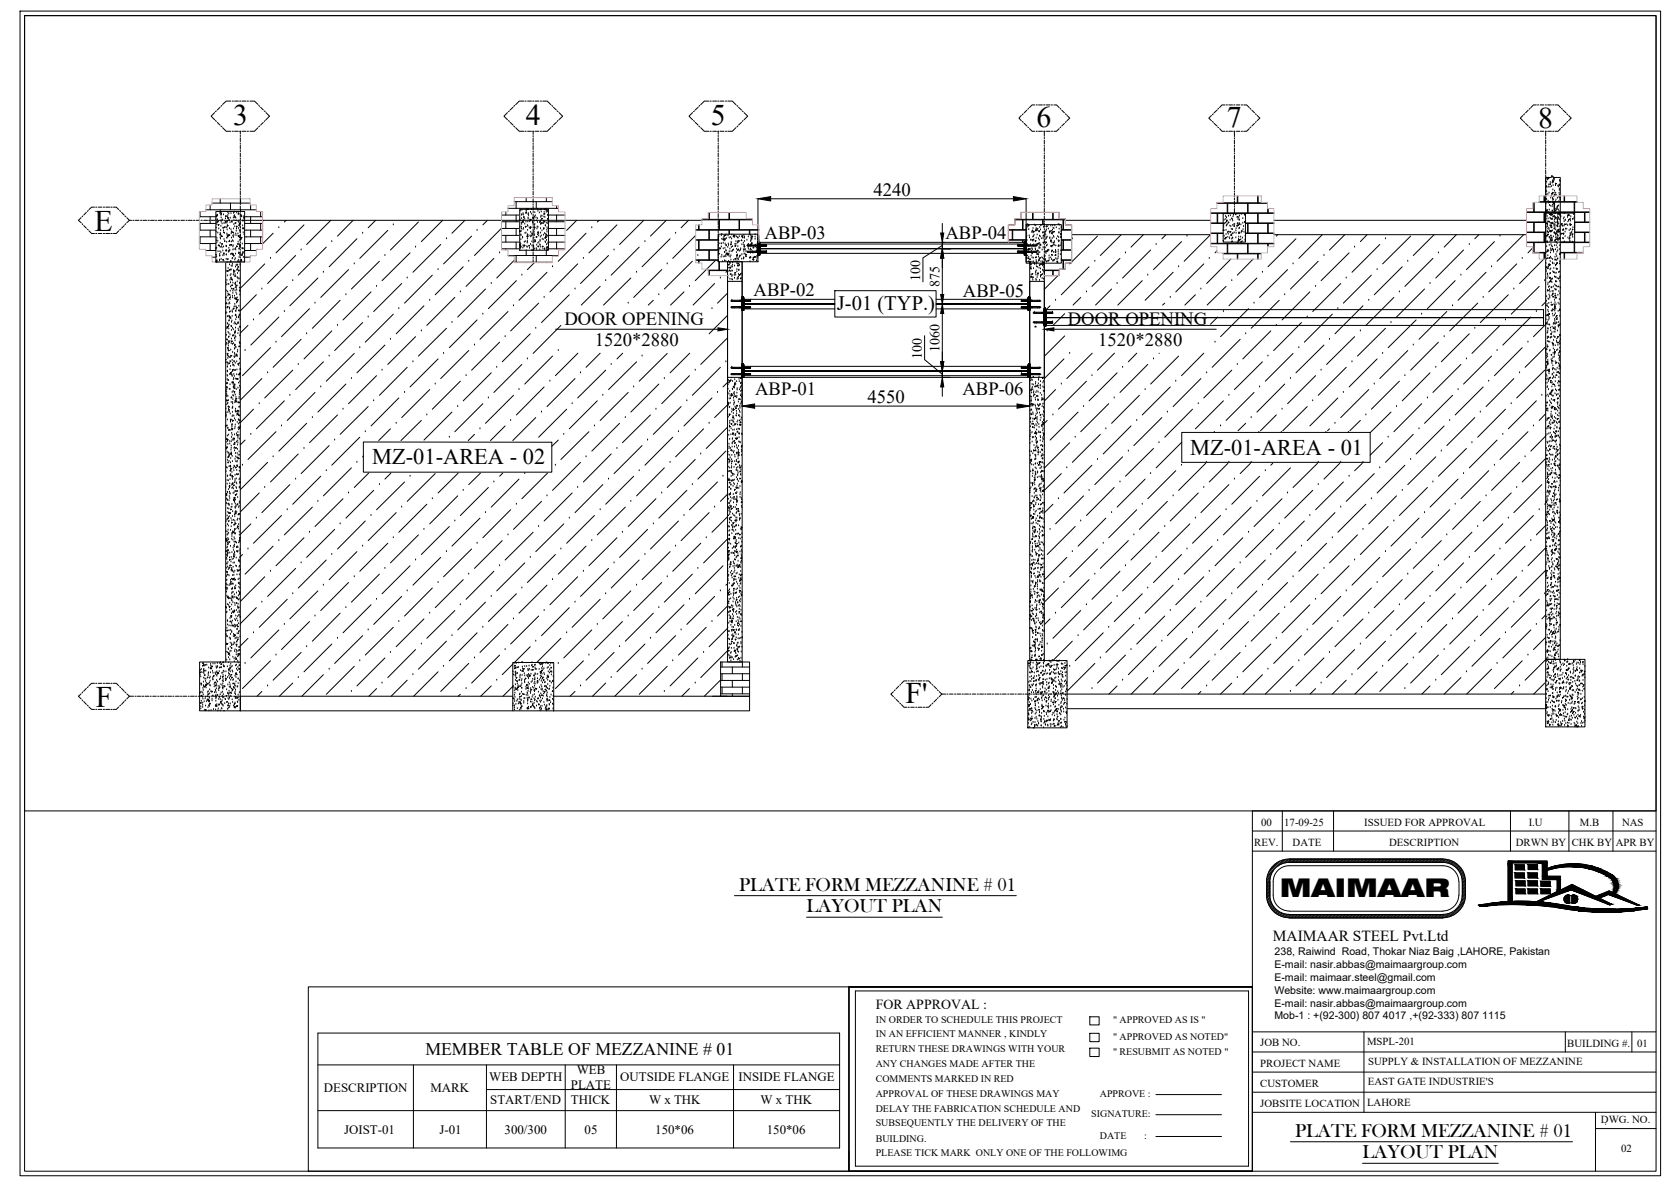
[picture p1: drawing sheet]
<svg xmlns="http://www.w3.org/2000/svg" width="297mm" height="210mm" viewBox="0 0 297 210" stroke-linecap="round" stroke-linejoin="round" font-family="sans-serif">
<defs><g id="words">
<g font-size="5.3">
<text x="41.2" y="22.1">3</text>
<text x="92.9" y="22.1">4</text>
<text x="125.7" y="22.1">5</text>
<text x="183.3" y="22.5">6</text>
<text x="216.9" y="22.5">7</text>
<text x="271.9" y="22.6">8</text>
<text x="16.7" y="40.9">E</text>
<text x="16.9" y="125.1">F</text>
<text x="160.1" y="124.3">F'</text>
</g>
<text font-size="4.6" x="226.3" y="158.6">MAIMAAR</text>
<g font-size="4">
<text x="65.8" y="82.1">MZ-01-AREA - 02</text>
<text x="210.4" y="80.4">MZ-01-AREA - 01</text>
</g>
<text font-size="3.6" x="148" y="54.8">J-01 (TYP.)</text>
<g font-size="3.4">
<text x="130.7" y="157.5">PLATE FORM MEZZANINE # 01</text>
<text x="142.6" y="161.3">LAYOUT PLAN</text>
<text x="229" y="201">PLATE FORM MEZZANINE # 01</text>
<text x="240.9" y="204.8">LAYOUT PLAN</text>
</g>
<g font-size="3.3">
<text x="154.5" y="34.7">4240</text>
<text x="135.2" y="42.3">ABP-03</text>
<text x="167.2" y="42.3">ABP-04</text>
<text x="133.3" y="52.4">ABP-02</text>
<text x="170.3" y="52.5">ABP-05</text>
<text x="99.8" y="57.5">DOOR OPENING</text>
<text x="188.8" y="57.5">DOOR OPENING</text>
<text x="105.2" y="61.2">1520*2880</text>
<text x="194.2" y="61.2">1520*2880</text>
<text x="133.5" y="69.8">ABP-01</text>
<text x="153.4" y="71.3">4550</text>
<text x="170.2" y="69.8">ABP-06</text>
</g>
<text font-size="3.1" x="75.2" y="186.5">MEMBER TABLE OF MEZZANINE # 01</text>
<text font-size="2.7" x="225.1" y="166.4">MAIMAAR STEEL Pvt.Ltd</text>
<g font-size="2.5">
<text x="162.7" y="49.7" transform="rotate(-90 162.7 49.7)">100</text>
<text x="166.1" y="50.7" transform="rotate(-90 166.1 50.7)">875</text>
<text x="163" y="63.4" transform="rotate(-90 163 63.4)">100</text>
<text x="166.1" y="62.3" transform="rotate(-90 166.1 62.3)">1060</text>
<text x="154.8" y="178.4">FOR APPROVAL :</text>
</g>
<g font-size="2.3">
<text x="86.5" y="191.2">WEB DEPTH</text>
<text x="102" y="190">WEB</text>
<text x="109.7" y="191.2">OUTSIDE FLANGE</text>
<text x="130.6" y="191.2">INSIDE FLANGE</text>
<text x="57.3" y="193.1">DESCRIPTION</text>
<text x="76.1" y="193.1">MARK</text>
<text x="86.7" y="195.3">START/END</text>
<text x="101" y="192.5">PLATE</text>
<text x="101" y="195.3">THICK</text>
<text x="114.8" y="195.3">W x THK</text>
<text x="134.5" y="195.3">W x THK</text>
<text x="60.9" y="200.5">JOIST-01</text>
<text x="77.7" y="200.5">J-01</text>
<text x="89.2" y="200.5">300/300</text>
<text x="103.4" y="200.5">05</text>
<text x="115.9" y="200.5">150*06</text>
<text x="135.6" y="200.5">150*06</text>
</g>
<g font-size="1.9">
<text x="221.8" y="149.6">REV.</text>
<text x="223" y="146">00</text>
<text x="227.1" y="146">17-09-25</text>
<text x="228.5" y="149.6">DATE</text>
<text x="241.2" y="146">ISSUED FOR APPROVAL</text>
<text x="245.6" y="149.6">DESCRIPTION</text>
<text x="268" y="149.6">DRWN BY</text>
<text x="270.3" y="146">I.U</text>
<text x="277.9" y="149.6">CHK BY</text>
<text x="279.3" y="146">M.B</text>
<text x="285.7" y="149.6">APR BY</text>
<text x="286.8" y="146">NAS</text>
<text x="225.3" y="171.2">E-mail: nasir.abbas@maimaargroup.com</text>
<text x="225.3" y="173.5">E-mail: maimaar.steel@gmail.com</text>
<text x="225.4" y="168.9">238, Raiwind Road, Thokar Niaz Baig ,LAHORE, Pakistan</text>
<text x="225.3" y="175.7">Website: www.maimaargroup.com</text>
<text x="225.3" y="178">E-mail: nasir.abbas@maimaargroup.com</text>
<text x="222.8" y="185.1">JOB NO.</text>
<text x="225.3" y="180.2">Mob-1 : +(92-300) 807 4017 ,+(92-333) 807 1115</text>
<text x="241.7" y="184.8">MSPL-201</text>
<text x="277.1" y="185.1">BUILDING #.</text>
<text x="289.5" y="185.1">01</text>
<text x="222.8" y="188.6">PROJECT NAME</text>
<text x="241.8" y="191.9">EAST GATE INDUSTRIE'S</text>
<text x="241.9" y="188.4">SUPPLY &amp; INSTALLATION OF MEZZANINE</text>
<text x="222.8" y="192.2">CUSTOMER</text>
<text x="222.8" y="195.8">JOBSITE LOCATION</text>
<text x="241.7" y="195.6">LAHORE</text>
<text x="283.1" y="198.6">DWG. NO.</text>
<text x="286.6" y="203.8">02</text>
</g>
<g font-size="1.8">
<text x="154.8" y="181">IN ORDER TO SCHEDULE THIS PROJECT</text>
<text x="154.8" y="183.3">IN AN EFFICIENT MANNER , KINDLY</text>
<text x="154.8" y="186">RETURN THESE DRAWINGS WITH YOUR</text>
<text x="196.8" y="181">&quot; APPROVED AS IS &quot;</text>
<text x="196.8" y="183.9">&quot; APPROVED AS NOTED&quot;</text>
<text x="154.8" y="188.6">ANY CHANGES MADE AFTER THE</text>
<text x="154.8" y="191.3">COMMENTS MARKED IN RED</text>
<text x="196.8" y="186.6">&quot; RESUBMIT AS NOTED &quot;</text>
<text x="154.8" y="193.9">APPROVAL OF THESE DRAWINGS MAY</text>
<text x="154.8" y="196.6">DELAY THE FABRICATION SCHEDULE AND</text>
<text x="192.9" y="197.6">SIGNATURE:</text>
<text x="194.5" y="194">APPROVE :</text>
<text x="154.8" y="199.2">SUBSEQUENTLY THE DELIVERY OF THE</text>
<text x="154.8" y="201.9">BUILDING.</text>
<text x="194.5" y="201.4">DATE</text>
<text x="202.3" y="201.4">:</text>
<text x="154.8" y="204.5">PLEASE TICK MARK ONLY ONE OF THE FOLLOWIMG</text>
</g>
</g></defs>
<!-- layer: Bolt -->
<path d="M126.9 58l1.7 .2-1.7 .3zM184.6 58.2l1.7-.2v.5z" fill="#000" stroke="#000" stroke-width=".18"/>
<g fill="none" stroke="#000" stroke-width=".18">
<path d="M4.3 2.8h288.5v140.6h-288.5zM43.1 39h81M46.4 39.3v2.9M46.6 39l-.2 .1M50.6 39l-.3 .3M53.7 39.8l-4.9 4.9M58.5 39l-4.3 4.2M62.4 39l-2.7 2.8M66.4 39l-1.3 1.3M69.5 39.8h.1M74 39.3l-5 4.9M78.3 39l-3.8 3.7"/>
<path d="M82.2 39l-2.3 2.2M86.2 39l-.8 .8M102 39l-1.8 1.7M105.9 39l-.3 .3M109.1 39.8l-5 4.9M113.8 39l-4.3 4.2M117.8 39l-2.8 2.8M121.7 39l-1.3 1.3M188.4 39h25.7M225.2 39h44.7M273.3 31.4h1l.1-.4 .4 .6v-.2h1.1v85.2h-2.6zM273.3 36h.1"/>
<path d="M273.3 35.2h.1M273.3 38h.1M273.3 38.7h.1M273.4 34.5h.1M273.4 33.8h.1M273.4 37.2h.1M273.4 37.4h.1l-.1 .2zM273.4 33h.1M273.4 37.3h.1l-.1 .1zM273.5 32.2h.1M273.5 31.5h.1M273.5 34h.1"/>
<path d="M273.5 35.3h.1M273.5 33.2h.1M273.6 39.6h.1M273.6 31.8h.1M273.6 37.2h.1M273.7 34.4h.1M273.7 31.6h.1M273.7 39.1h.1l-.1 .2zM273.7 35.6h.1M273.7 38.7h.1M273.7 31.5l.1 .1h-.1zM273.8 37.6h.1"/>
<path d="M273.8 35.9h.1M273.8 33.1h.1M273.8 31.5h.1M273.8 32.7h.1M273.9 34.1h.1M273.9 37.1h.1M274 36.3h.1M274 35.6l.1 .1-.2 .1zM274.1 33.1h.1M274.1 39.9h.1M274.1 32.7l.1-.2h-.1v.2M274.1 32.3h.1"/>
<path d="M274.2 38.7h.1M274.2 36.5h.1M274.2 35h.1M274.2 39.8h.1l-.1 .1zM274.3 34.7h.1M274.3 33h.1M274.3 39.5h.1M274.3 38.8h.1M274.3 34.2l.1 .1 .1-.1h-.2M274.4 38h.1M274.4 37.3h.1M274.4 36.5h.1"/>
<path d="M274.4 39.5h.1M274.5 35.8h.1M274.5 37.4h.1M274.5 35.1h.1M274.5 34.3h.1M274.5 36.3h.1M274.5 38.8h.1M274.5 38h.1M274.5 35.2h.1M274.5 32.4h.1M274.5 34l.1 .1h-.1zM274.6 33.6h.1"/>
<path d="M274.6 35.4h.1M274.6 32.8h.1M274.6 32.1h.1M274.6 32.2h.1M274.6 35.3h.1M274.6 35.9h.2l-.1 .1M274.7 31.4h.1M274.7 35.9v.1M274.7 31.8h-.2l.1 .3-.2 .1M274.8 37.8h.1M274.8 39.7h.1M274.8 31.8h.1"/>
<path d="M274.8 38.2h.1l-.2 .1zM274.9 33.8h.1M274.9 37.6h.1M274.9 39.8h.1M274.9 37h.1M274.9 34.2h.1M275 39.4h.1M275 37.7l.1-.1h-.1v.1M275 38.6h.1M275 32.7h.1M275 38.5h.1M275 35.7h.1"/>
<path d="M275 32.8h.1M275 34.4h-.2l.1 .2-.2 .2M275.1 34.2h.1M275.1 32.4l.1 .1h-.2zM275.1 35.4h.1M275.2 34.6h.1M275.3 40h.1M275.3 39.3h.1l-.1 .1zM275.3 37h.1M275.3 37l-.2-.1 .1 .2-.2 .2M275.3 36.5l.1 .1-.1 .1zM275.4 35.1h.1"/>
<path d="M275.4 36.5h.1M275.4 39.4h.1M275.4 32.9h.1M275.5 38.6h.1M275.5 37.9h.1M275.5 37.1h.1M275.5 33h.1M275.6 36.4h.1M275.6 38.5h.1M275.6 35.7h.1M275.6 34.9h.1M275.6 37.7h.1"/>
<path d="M275.6 39.5h-.2v.2l-.1 .2M275.7 34.2h.1M275.7 37.4h.1M275.7 32.7h.1l-.1 .1zM275.7 33.4h.1M275.7 32.7h.1M275.7 34.5h.1M275.7 33.7h.1M275.7 38.8h.1M275.7 31.9h.1M275.8 37.8h.1M275.8 34.9h.1"/>
<path d="M275.8 35.4h.1M275.8 32.1h.1M275.9 34.9v.1M43.8 57.5l-1.3 1.4M44.3 45.2l-.1 .2M44.8 56.6h.1M45.3 52.1l-2.8 2.9M45.5 44.1l-.2 .1M46.3 51.1h.1M46.8 46.7l-4.3 4.3M47.8 45.7h.1M48.3 41.2l-1.9 1.9"/>
<path d="M49.3 40.3h.1M49.3 56.1l-4.9 4.9M50.3 55.1h.1M50.8 50.6l-5 5M51.8 49.6h.1M52.3 45.2l-5 4.9M53.2 44.2h.1M54.2 59h.1M54.7 54.6l-4.9 4.9M55.7 53.6h.1M56.2 49.2l-4.9 4.9M57.2 48.1h.1"/>
<path d="M57.7 43.7l-5 5M58.7 42.7h.1M58.7 58.5l-5 5M59.7 57.5h.1M60.1 53.1l-4.9 5M61.2 52.1h.1M61.6 47.7l-4.9 4.9M62.6 46.7h.1M63.1 42.2l-4.9 5M64.1 41.2h.1M64.1 57l-4.9 5M65.1 56.1h.1"/>
<path d="M65.6 51.6l-5 5M66.6 50.6h.1M67.1 46.2l-5 4.9M68.1 45.2h.1M68.6 40.7l-5 5M69.5 55.6l-4.9 4.9M70.5 54.6h.1M71 50.1l-4.9 5M72 49.2h.1M72.5 44.7l-5 4.9M73.5 43.7h.1M73.5 59.5l-4.9 4.9"/>
<path d="M74.5 58.5h.1M75 54.1l-5 4.9M76 53.1h.1M76.4 48.7l-4.9 4.9M77.5 47.7h.1M77.9 43.2l-4.9 4.9M78.9 42.2h.1M78.9 58.1l-4.9 4.9M79.9 57h.1M80.4 52.6l-4.9 4.9M81.4 51.6h.1M81.9 47.2l-5 4.9"/>
<path d="M82.9 46.2h.1M83.4 41.8l-5 4.9M84.4 40.7h.1M84.4 56.6l-5 4.9M85.4 55.6h.1M85.8 51.1l-4.9 5M86.9 50.1h.1M87.3 45.7l-4.9 4.9M88.3 44.7h.1M88.7 40.4l-4.8 4.8M89.3 59.5h.1M89.8 55.1l-4.9 4.9"/>
<path d="M90.8 54.1h.1M90.9 46l-3.1 3.2M91.3 49.6l-5 5M92.3 48.7h.1M93.8 59l-5 5M94.5 46.5l-1.3 1.2M94.7 58.1h.1M95.2 53.6l-4.9 4.9M96.2 52.6h.1M96.7 48.1l-4.9 5M97.7 47.2h.1M98.2 58.2h28.7"/>
<path d="M99.2 57.5l-4.9 5M100.7 52.1l-5 4.9M101.7 51.1h.1M102.1 46.7l-4.9 4.9M103.2 45.7h.1M103.6 41.2l-4.9 5M104.6 40.3h.1M106.1 50.6l-3.3 3.3M107.1 49.6h.1M107.6 45.2l-5 4.9M108.6 44.2h.1M111.1 53.6h.1"/>
<path d="M111.5 49.2l-4.8 4.7M112.6 48.1h.1M113 43.7l-4.9 5M114 42.7h.1M115.5 53.1l-.9 .8M116.5 52.1h.1M117 47.7l-5 4.9M118 46.7h.1M118.5 42.2l-5 5M119.5 41.2h.1M120.9 51.6l-2.3 2.3M121.9 50.6h.1"/>
<path d="M122.4 46.2l-4.9 4.9M123 41.6l-4.1 4.1M123.4 45.2h.1M125.9 54.6h.1M126.4 50.1l-3.9 3.8M126.4 46.1l-3.5 3.5M127.4 49.2h.1M128.6 49.8h2.6v16.9h-2.6zM128.6 47.9l-.3 .2M128.6 51.8l-1.7 1.8M128.6 55.8l-3.2 3.2M128.6 59.7l-4.7 4.7"/>
<path d="M131.2 52.7h.1M131.2 52.8h.1M131.2 52.9h.1M131.2 53h.1M131.2 53.1h.1M131.2 53.4h.1M131.2 53.5h.1M131.2 53.6h.1M131.2 53.7h.1M131.2 53.8h.1M131.2 53.9h.1M131.2 54h.1"/>
<path d="M131.2 54.1h.1M131.2 54.2h.1M131.2 54.5h.1M131.2 54.6h.1M131.2 54.7h.1M131.2 54.8h.1M131.2 54.9h.1M131.2 52.6h.2v2.3h-.2zM131.2 46.3v3.5M131.2 53.6v.1M131.2 53.9v.1M131.2 54.6v.1"/>
<path d="M131.3 52.7h.1M131.3 52.8h.1M131.3 52.9h.1M131.3 53h.1M131.3 53.1h.1M131.3 53.4h.1M131.3 53.5h.1M131.3 53.6h.1M131.3 53.7h.1M131.3 53.8h.1M131.3 53.9h.1M131.3 54h.1"/>
<path d="M131.3 54.1h.1M131.3 54.2h.1M131.3 54.5h.1M131.3 54.7h.1M131.3 54.8h.1M131.3 54.9h.1M131.3 54.6h.1M131.3 53.6v.1M131.3 53.9v.1M131.3 54.6v.1M131.4 52.7h.1M131.4 52.8h.1"/>
<path d="M131.4 52.9h.1M131.4 53.1h.1M131.4 53.4h.1M131.4 53.5h.1M131.4 53.7h.1M131.4 53.8h.1M131.4 53.9h.1M131.4 54h.1M131.4 54.1h.1M131.4 54.2h.1M131.4 54.5h.1M131.4 54.6h.1"/>
<path d="M131.4 54.7h.1M131.4 54.8h.1M131.4 54.9h.1M131.4 53h.1M131.4 53.6h.1M131.4 52.9h-.1M131.4 53.9h-.1M131.4 53.9l-.1 .1M131.4 54.6l-.1 .1M131.4 53.6v.1M131.4 52.6h.2v2.3h-.2zM131.4 53.9v.1"/>
<path d="M131.4 54.6v.1M134 42.9h47.4v3.4h.7v70.5M134 42.9h.1M134 43h.1M134 43.1h.1M134 43.2h.1M134 43.3h.1M134 43.6h.1M134 43.7h.1M134 43.8h.1M134 43.9h.1M134 44h.1"/>
<path d="M134 44.1h.1M134 44.2h.1M134 44.3h.1M134 44.4h.1M134 44.7h.1M134 44.8h.1M134 45h.1M134 45.1h.1M134 42.9h.3v2.2h-.3zM134.1 42.9h.1M134.1 43h.1M134.1 43.1h.1"/>
<path d="M134.1 43.2h.1M134.1 43.3h.1M134.1 43.5h.1M134.1 43.7h.1M134.1 43.8h.1M134.1 44h.1M134.1 44.1h.1M134.1 44.2h.1M134.1 44.3h.1M134.1 44.4h.1M134.1 44.7h.1M134.1 44.8h.1"/>
<path d="M134.1 44.9h.1M134.1 45h.1M134.1 45.1h.1M134.1 43.2v.1M134.1 43.9v.1M134.1 43.6h.1M134.1 43.9h.1M134.2 42.9h.1M134.2 43h.1M134.2 43.1h.1M134.2 43.2h.1M134.2 43.3h.1"/>
<path d="M134.2 43.5h.1M134.2 43.6h.1M134.2 43.7h.1M134.2 43.8h.1M134.2 43.9h.1M134.2 44h.1M134.2 44.1h.1M134.2 44.2h.1M134.2 44.3h.1M134.2 44.4h.1M134.2 44.7h.1M134.2 44.8h.1"/>
<path d="M134.2 44.9h.1M134.2 45h.1M134.2 45.1h.1M134.2 41.7v1.2M134.2 43.2v.1M134.2 43.9v.1M134.3 42.9h.1v2.2h-.1zM134.3 42.9h.1M134.3 43h.1M134.3 43.1h.1M134.3 43.2h.1M134.3 43.3h.1"/>
<path d="M134.3 43.6h.1M134.3 43.7h.1M134.3 43.8h.1M134.3 43.9h.1M134.3 44h.1M134.3 44.1h.1M134.3 44.2h.1M134.3 44.3h.1M134.3 44.4h.1M134.3 44.7h.1M134.3 44.8h.1M134.3 45h.1"/>
<path d="M134.3 45.1h.1M181 42.9h.2v2.2h-.2zM181.2 42.9h.1M181.2 43h.1M181.2 43.1h.1M181.2 43.2h.1M181.2 43.3h.1M181.2 43.6h.1M181.2 43.7h.1M181.2 43.8h.1M181.2 43.9h.1M181.2 44h.1"/>
<path d="M181.2 44.1h.1M181.2 44.2h.1M181.2 44.3h.1M181.2 44.4h.1M181.2 44.7h.1M181.2 44.8h.1M181.2 45h.1M181.2 45.1h.1M181.2 42.9h.2v2.2h-.2zM181.3 42.9h.1M181.3 43h.1M181.3 43.1h.1"/>
<path d="M181.3 43.2h.1M181.3 43.3h.1M181.3 43.5h.1M181.3 43.7h.1M181.3 43.8h.1M181.3 44h.1M181.3 44.1h.1M181.3 44.2h.1M181.3 44.3h.1M181.3 44.4h.1M181.3 44.7h.1M181.3 44.8h.1"/>
<path d="M181.3 44.9h.1M181.3 45h.1M181.3 45.1h.1M181.3 43.2v.1M181.3 43.9v.1M181.3 43.6h.1M181.3 43.9h.1M181.4 42.9h.1M181.4 43h.1M181.4 43.1h.1M181.4 43.2h.1M181.4 43.3h.1"/>
<path d="M181.4 43.6h.1M181.4 43.7h.1M181.4 43.8h.1M181.4 43.9h.1M181.4 44h.1M181.4 44.1h.1M181.4 44.2h.1M181.4 44.3h.1M181.4 44.4h.1M181.4 44.7h.1M181.4 44.8h.1M181.4 45h.1"/>
<path d="M181.4 45.1h.1M181.4 42.9h-.1M181.4 43.2v.1M181.4 43.9v.1M181.4 43.5h.1M181.4 44.9h.1M181.7 52.6h.1v2.3h-.1zM181.8 52.7h.1M181.8 52.8h.1M181.8 52.9h.1M181.8 53h.1M181.8 53.1h.1"/>
<path d="M181.8 53.4h.1M181.8 53.5h.1M181.8 53.6h.1M181.8 53.7h.1M181.8 53.8h.1M181.8 53.9h.1M181.8 54h.1M181.8 54.1h.1M181.8 54.2h.1M181.8 54.5h.1M181.8 54.7h.1M181.8 54.8h.1"/>
<path d="M181.8 52.6h.3v2.3h-.3zM181.8 53.9v.1M181.8 54.6v.1M181.9 52.7h.1M181.9 52.8h.1M181.9 52.9h.1M181.9 53.1h.1M181.9 53.4h.1M181.9 53.5h.1M181.9 53.6h.1M181.9 53.7h.1M181.9 53.8h.1"/>
<path d="M181.9 53.9h.1M181.9 54h.1M181.9 54.1h.1M181.9 54.2h.1M181.9 54.5h.1M181.9 54.6h.1M181.9 54.7h.1M181.9 54.8h.1M181.9 54.9h.1M181.9 53.6v.1M181.9 53h.1M181.9 53.9v.1"/>
<path d="M181.9 54.6v.1M182 52.7h.1M182 52.8h.1M182 52.9h.1M182 53h.1M182 53.1h.1M182 53.4h.1M182 53.5h.1M182 53.6h.1M182 53.7h.1M182 53.8h.1M182 53.9h.1"/>
<path d="M182 54h.1M182 54.1h.1M182 54.2h.1M182 54.5h.1M182 54.7h.1M182 54.8h.1M182 54.6h.1M182 53.9v.1M182 54.6v.1M182 54.9h.1M182 53.6v.1M182.1 49.8h2.5v16.9h-2.5z"/>
<path d="M182.1 52.7h.1M182.1 52.8h.1M182.1 52.9h.1M182.1 53.1h.1M182.1 53.4h.1M182.1 53.5h.1M182.1 53.6h.1M182.1 53.7h.1M182.1 53.8h.1M182.1 53.9h.1M182.1 54h.1M182.1 54.1h.1"/>
<path d="M182.1 54.2h.1M182.1 54.5h.1M182.1 54.6h.1M182.1 54.7h.1M182.1 54.8h.1M182.1 54.9h.1M182.1 46.3h.1l-.1 .2M182.1 46.6h.1M182.1 46.7h.2l-.1 .1zM182.2 47.3l.1 .1-.2 .1zM182.3 47.2h.1M182.3 48.9h.2l-.2 .2z"/>
<path d="M182.3 47.6h.1M182.3 46.8h.1M182.3 48.7h.1M182.5 48.4h.1l-.1 .1zM182.5 49.2h.1M182.6 49.5h.1M182.7 49.1h.1M182.7 46.3h.1M182.7 47.5h.1M182.9 46.8h.1M183.1 48.3h.1M183.1 48.1h.1"/>
<path d="M183.2 49.4h.1M183.2 48.7h.1M183.2 47.9h.1M183.2 46.4h.1M183.2 49.6h.1M183.2 46.8h.1M183.2 47.2h.1M183.4 49.1h.1M183.5 47.3h.1M183.5 48.7h.1M183.5 48.3h.1l-.1 .1zM183.7 47.4h.1"/>
<path d="M183.8 46.8h.1l-.1 .2zM183.8 49.6h.1M184 49h.1M184 48.2h.1M184 47.6h.1M184 48.9h.1M184.1 48.5h.1l-.1 .2zM184.1 46.6l.1 .1-.2 .1zM184.3 49.2h.1M184.3 48.5h.1M184.3 46.5h.1M184.3 47.8h.1"/>
<path d="M184.3 47h.1M184.3 46.7h.3l-.2 .2zM184.4 46.3h.1M184.4 46.4h.1M184.4 47.9h.1M184.5 49.4h.1M184.5 46.5h.1M184.6 48.1h.1M184.6 47.3h.1M184.6 54.7h.1M184.6 54.8h.1M184.6 54.9h.1"/>
<path d="M184.6 55h.1M184.6 55.1h.1M184.6 55.2h.1M184.6 55.5h.1M184.6 55.6h.1M184.6 55.7h.1M184.6 55.8h.1M184.6 55.9h.1M184.6 56h.1M184.6 56.1h.1M184.6 56.2h.1M184.6 56.3h.1"/>
<path d="M184.6 56.4h.1M184.6 56.6h.1M184.6 56.7h.1M184.6 56.9h.1M184.6 57.2h.1M184.6 57.3h.1M184.6 57.4h.1M184.6 57.5h.1M184.6 57.6h.1M184.6 54.7h.3v3h-.3zM184.6 46.3v70.5M184.7 54.7h.1"/>
<path d="M184.7 54.8h.1M184.7 54.9h.1M184.7 55h.1M184.7 55.2h.1M184.7 55.4h.1M184.7 55.6h.1M184.7 55.7h.1M184.7 55.9h.1M184.7 56h.1M184.7 56.1h.1M184.7 56.2h.1M184.7 56.3h.1"/>
<path d="M184.7 56.4h.1M184.7 56.5h.1M184.7 56.6h.1M184.7 56.7h.1M184.7 56.8h.1M184.7 57.2h.1M184.7 57.3h.1M184.7 57.4h.1M184.7 57.5h.1M184.7 57.6h.1M184.7 57.7h.1M184.7 55.1h.1"/>
<path d="M184.7 55.5h.1M184.7 55.8h.1M184.7 56.9h.1M184.7 57.1v.1M184.8 54.7h.1M184.8 54.8h.1M184.8 54.9h.1M184.8 55h.1M184.8 55.1h.1M184.8 55.2h.1M184.8 55.5h.1M184.8 55.6h.1"/>
<path d="M184.8 55.7h.1M184.8 55.8h.1M184.8 55.9h.1M184.8 56h.1M184.8 56.1h.1M184.8 56.2h.1M184.8 56.3h.1M184.8 56.4h.1M184.8 56.6h.1M184.8 56.7h.1M184.8 56.9h.1M184.8 57.2h.1"/>
<path d="M184.8 57.3h.1M184.8 57.4h.1M184.8 57.5h.1M184.8 57.6h.1M184.8 57.7h.1M184.8 56.5h.1M184.8 55.4h.1M184.8 56.8h.1M184.8 57.1v.1M184.8 54.9h-.1M184.9 54.7h.1M184.9 54.8h.1"/>
<path d="M184.9 54.9h.1M184.9 55h.1M184.9 55.2h.1M184.9 55.4h.1M184.9 55.6h.1M184.9 55.7h.1M184.9 55.9h.1M184.9 56h.1M184.9 56.1h.1M184.9 56.2h.1M184.9 56.3h.1M184.9 56.4h.1"/>
<path d="M184.9 56.5h.1M184.9 56.6h.1M184.9 56.7h.1M184.9 56.8h.1M184.9 57.2h.1M184.9 57.3h.1M184.9 57.4h.1M184.9 57.5h.1M184.9 57.6h.1M184.9 57.7h.1M184.9 54.7h.1v3h-.1zM185 54.8h87.9v2.7h-87.9z"/>
<path d="M185 56.1l87.9 .1zM185.2 58.5h.1M185.7 54.1l-1.1 1M186.3 58.2h28.7M186.6 53.1h.1M187.1 48.7l-2.5 2.5M188.1 47.7h.1M188.2 55.5l-2 2M188.2 59.4l-3.5 3.6M189.5 41.5h24.6M189.6 42.2h.1M191.1 52.6l-1.4 1.3"/>
<path d="M192.1 51.6h.1M192.6 47.2l-5 4.9M193.6 46.2h.1M194 41.8l-4.9 4.9M196.5 51.1l-2.8 2.8M197.5 50.1h.1M198 45.7l-4.9 4.9M198.2 41.5l-3.7 3.7M199 44.7h.1M202 49.6l-4.4 4.3M202.2 41.5l-2.2 2.2M202.9 48.7h.1"/>
<path d="M203.4 44.2l-4.9 5M204.4 43.2h.1M205.9 53.6l-.3 .3M206.1 41.5l-.7 .7M206.9 52.6h.1M207.4 48.1l-4.9 5M208.4 47.2h.1M208.9 42.7l-5 5M209.9 41.8h.1M211.4 52.1l-1.9 1.8M212.3 51.1h.1M212.8 46.7l-4.9 4.9"/>
<path d="M213.8 45.7h.1M214 41.5l-4.6 4.7M215.2 44.3l-.4 .4M215.3 56.1l-1.3 1.2M216.3 55.1h.1M216.8 50.6l-3.4 3.3M217.6 45.8l-4.3 4.3M217.8 49.6h.1M220.2 59h.1M220.8 54.6l-5 4.9M221.6 45.8l-2.8 2.9M221.7 53.6h.1"/>
<path d="M222.2 49.2l-4.9 4.9M223.2 48.1h.1M224.7 58.5l-5 5M225.2 41.5h44.7M225.7 57.5h.1M225.9 41.5l-.2 .3M226.2 53.1l-5 5M227.1 52.1h.1M227.7 47.7l-5 4.9M228.6 46.7h.1M229.1 42.2l-4.9 5M230.1 57l-4.9 5"/>
<path d="M231.1 56.1h.1M231.6 51.6l-4.9 5M232.6 50.6h.1M233.1 46.2l-4.9 4.9M233.8 41.5l-4.2 4.2M234.1 45.2h.1M235.6 55.6l-5 4.9M236.5 54.6h.1M237.1 50.1l-5 5M237.8 41.5l-2.7 2.7M238 49.2h.1M238.5 44.7l-4.9 4.9"/>
<path d="M239.5 43.7h.1M239.5 59.5l-4.9 4.9M240.5 58.5h.1M241 54.1l-5 4.9M241.7 41.5l-1.2 1.2M242 53.1h.1M242.5 48.7l-5 4.9M243.5 47.7h.1M244 43.2l-5 4.9M245 42.2h.1M245 58.1l-5 4.9M245.9 57h.1"/>
<path d="M246.5 52.6l-5 4.9M247.4 51.6h.1M247.9 47.2l-4.9 4.9M248.9 46.2h.1M249.4 41.8l-4.9 4.9M250.4 56.6l-5 4.9M251.4 55.6h.1M251.9 51.1l-5 5M252.8 50.1h.1M253.4 45.7l-5 4.9M253.6 41.5l-3.7 3.7M254.3 44.7h.1"/>
<path d="M255.3 59.5h.1M255.8 55.1l-4.9 4.9M256.8 54.1h.1M257.3 49.6l-4.9 5M257.5 41.5l-2.2 2.2M258.3 48.7h.1M258.8 44.2l-4.9 5M259.8 43.2h.1M259.8 59l-5 5M260.8 58.1h.1M261.3 53.6l-5 4.9M261.5 41.5l-.7 .7"/>
<path d="M262.2 52.6h.1M262.7 48.1l-4.9 5M263.7 47.2h.1M264.2 42.7l-4.9 5M265.2 41.8h.1M265.2 57.5l-4.9 5M266.2 56.6h.1M266.7 52.1l-5 4.9M267.7 51.1h.1M268.2 46.7l-5 4.9M269.1 45.7h.1M269.4 41.5l-4.7 4.7"/>
<path d="M270.7 56.1l-5 4.9M271 43.8l-.8 .9M271.6 55.1h.1M272.1 50.6l-4.9 5M273 45.8l-4.3 4.3M273.1 49.6h.1M273.3 53.4l-.7 .7M273.3 57.4l-2.2 2.1M273.3 53.9l.1 .1-.1 .1M273.3 57.2h.2h-.2M273.3 57.3h.1M273.3 56.5h.1"/>
<path d="M273.3 47.7h.1M273.3 46.6h.1M273.3 45.7h.2l-.2 .1zM273.3 41.9h.1M273.4 48h.1M273.4 47.2l.1 .1h-.2zM273.4 53.3h.1M273.4 57.3h.1M273.4 55.9h.1M273.5 52.5h.1M273.5 43.6h.1M273.5 44.5h.1"/>
<path d="M273.5 58.9h.1M273.5 49.2h.1M273.5 53.8h.1M273.5 41.7h-.2l.1 .2M273.6 59.6h.1M273.6 48.4h.1M273.6 59.9h.1M273.6 57h.1M273.6 54.2h.1M273.6 55.6h.1l-.1 .2zM273.6 58.9h.1M273.6 41.1h.1"/>
<path d="M273.6 51.4h.1M273.6 48.6h.1M273.6 45.7h.1M273.6 42.9h.1M273.6 40.1h.1M273.6 47.4h.2l-.1 .1zM273.6 44.4l-.1 .2M273.6 51.3l.2 .1h-.2zM273.7 58.1h.1M273.7 57.4h.1M273.7 54.9h.1M273.7 45.2h.1"/>
<path d="M273.7 50.3h.1M273.7 48.9h.1M273.7 58.6h.1M273.7 55.7h.1M273.7 41.4l.1 .1h-.2zM273.7 56.7h.1M273.7 44.4h.1M273.7 58.2h.1M273.7 52.9h.1M273.7 50.1h.1M273.7 47.2h.1M273.7 41.5h.1"/>
<path d="M273.8 55.9h.1M273.8 55.2h.1M273.8 59.6h.1M273.8 54.4h.1M273.8 59.7h.1M273.8 50.8h.1M273.8 41.2h.1M273.8 46.9h.1M273.8 53.7h.1M273.8 52.9h.1M273.8 40.4h.1M273.8 44.3l-.2-.1 .1 .2"/>
<path d="M273.9 52.2h.1M273.9 51.4h.1M273.9 56.4h.1M273.9 56.1h.1M273.9 57.3h.1l-.1 .2zM273.9 55.4l.1 .1-.2 .1zM273.9 50.7h.1M273.9 55.6h.1M273.9 46.8h.1M273.9 43.4h.1M273.9 42h.1M273.9 49.1h.2l-.1 .1"/>
<path d="M273.9 49l.1 .2M273.9 47l-.1 .1M273.9 45.5l.2 .1-.2 .1zM274 49.9h.1M274 49.2h.1M274 51.2h.1M274 48.4h.1M274 52.4h.1M274 52.7h.1M274 40.9v-.1h.1l-.1 .2M274.1 47.7h.1M274.1 47h.1"/>
<path d="M274.1 51.6h.1M274.1 42.8h.1M274.1 46.2h.1M274.1 45.5h.1M274.1 44.7h.1M274.1 58h.1M274.1 48.4h.1M274.1 49.2h.1M274.1 46.8h-.2l.1 .2M274.1 59.6l.1 .1h-.1zM274.1 49.8l.1-.1 .1 .1h-.2M274.2 44h.1"/>
<path d="M274.2 47.6h.1M274.2 58.5h.1M274.2 43.2h.1M274.2 42.5h.1M274.2 44.3h.1M274.2 59v.2l.1-.2h-.1M274.2 49.5l-.1 .2M274.3 41.8h.1M274.3 41h.1M274.3 54h.1M274.3 44.3h.1M274.3 53.6h.1"/>
<path d="M274.3 45.7h.1M274.3 50.7l.1 .1-.1 .1zM274.3 40.3h.1M274.3 43.5h.1M274.3 55h.1M274.3 42.5h.1l-.1 .1zM274.3 59.6h.1M274.4 58.8h.1M274.4 50h.1M274.4 40.3h.1M274.4 42.3h.1M274.4 51.5h.1"/>
<path d="M274.4 57.8h.1M274.4 49.3h-.2l.1 .2M274.4 53.8l.1 .1h-.1zM274.5 55.6h.1M274.5 55h.1M274.5 52.2h.1M274.5 49.3h.1M274.5 46.5h.1M274.5 43.7h.1M274.5 40.8h.1M274.5 43.9l.1 .1h-.2zM274.5 54.8h.1"/>
<path d="M274.5 45.9h.1M274.5 46.6h.1M274.5 51.9l.1 .2M274.5 51.8l.2 .1M274.6 48.1h.1M274.6 52.4h.1l-.1 .1zM274.6 52l-.3 .3M274.6 51.5h.1M274.6 55.9h.1M274.6 44.1v.2l.1-.1h-.1M274.6 50.7h.1M274.6 41.9h.1"/>
<path d="M274.6 57.3h.1M274.6 58l.2 .1h-.2M274.7 44.6h.1M274.7 58l-.1 .1M274.7 59.5h.1M274.7 57.2h.1M274.7 47.5h.1M274.7 48.1h.1l-.1 .1zM274.8 58.7h.1M274.8 58h.1M274.8 46.7h.1M274.8 53.9h.1"/>
<path d="M274.8 57.2h.1M274.8 41.1h.1M274.9 56.5h.1M274.9 55.8h.1M274.9 53.1h.1M274.9 43.4h.1M274.9 49h.1M274.9 54.1h.1l-.1 .1zM274.9 55h.1M274.9 42.6h.1M274.9 58.2h.1M274.9 50.4h.1"/>
<path d="M274.9 59.7h.1M274.9 56.8h.1M274.9 54h.1M274.9 51.2h.1M274.9 54.3h.1M274.9 53.5h.1M274.9 58.7h.1M274.9 48.3h.1M274.9 45.5h.1M274.9 45.8l.2 .1-.2 .1zM274.9 52.2l.2 .1h-.2M275 52.8h.1"/>
<path d="M275 52h.1M275 57.9h.1M275 49.1h.1M275 58.3h.1M275 55.5h.1M275 52.7h.1M275 52.2l-.1 .1M275 51.3h.1M275 46.9h.1M275 49.8h.1M275 47h.1M275 44.2h.1"/>
<path d="M275 41.3h.1M275 54.4h-.2l.1 .2-.3 .2M275 42.3l.1 .1h-.1zM275.1 50.6h.1M275.1 49.8h.1M275.1 54.7h.1M275.1 56.2h.1M275.1 49h.1M275.1 53.9h.1M275.1 45h.1M275.1 42h.1M275.2 48.3h.1"/>
<path d="M275.2 47.6h.1M275.2 51.3h.1M275.2 43.4h.1M275.2 46.8h.1M275.2 50.6h.1M275.2 52.7h.1M275.2 55.8h.1l-.1 .1zM275.2 56.4h.1l-.1 .1zM275.2 46.6l.2-.1-.2 .1M275.2 46.1h.1M275.2 45.4h.1M275.2 49.8h.1"/>
<path d="M275.2 41h.1M275.2 47.5h.2l-.1 .1zM275.3 44.6h.1M275.3 43.8h.1M275.3 43.1h.1M275.3 56.3h.1M275.3 46.6h.1M275.3 49.2h.1M275.3 57h-.2l.1 .2-.3 .1M275.4 42.3h.1M275.4 41.6h.1M275.4 45.8h.1"/>
<path d="M275.4 58.5h.1M275.4 40.9h.1M275.4 44.3h.1M275.4 40.1h.1M275.4 52.2h.1M275.4 42.6h.1M275.5 41.8h.1M275.5 55h.1M275.5 53.6h.1M275.5 57.5h.1l-.1 .1zM275.5 50.6h.1l-.2 .1zM275.5 57.8h.1"/>
<path d="M275.5 49.2h.2l-.1 .1zM275.6 57h.1M275.6 48.2h.1M275.6 42.3h.1M275.6 40.7h.1l-.2 .1zM275.6 51.6h.1M275.6 40.9v.2l.1-.1h-.1M275.6 59.5h-.2v.2l-.2 .2M275.7 53.8h.1M275.7 53h.1M275.7 44.1h.1M275.7 48.1h.1"/>
<path d="M275.7 46.7h.1M275.7 57.6h.1M275.7 54.8h.1M275.7 54.7l.2 .1-.2 .1zM275.8 59.4h.1M275.8 49.8h.1M275.8 40.1h.1M275.8 55.9h.1M275.8 52h.1M275.8 49.1h.1M275.8 46.3h.1M275.8 43.4h.1"/>
<path d="M275.8 40.6h.1M275.8 44.8l.1 .1-.2 .1 .1-.2M275.8 49h.1M275.8 57.4h.1M275.9 50.9h.1M275.9 45h.1M275.9 59.2h.1M275.9 42.1l-.2-.1v.2l-.1 .2M43.3 62h.1M43.3 77.8l-.8 .9M44.4 76.8h.1M44.8 72.4l-2.3 2.3"/>
<path d="M45.8 71.4h.1M46.3 66.9l-3.8 3.9M47.3 65.9h.1M47.8 61.5l-4.9 4.9M48.8 60.5h.1M48.8 76.3l-5 5M49.8 75.3h.1M50.3 70.9l-5 4.9M51.3 69.9h.1M51.8 65.5l-5 4.9M52.7 64.4h.1M53.2 60l-4.9 5"/>
<path d="M53.7 79.3h.1M54.2 74.9l-4.9 4.9M55.2 73.8h.1M55.7 69.4l-4.9 5M56.7 68.4h.1M57.2 64l-4.9 4.9M58.2 63h.1M58.2 78.8l-5 4.9M59.2 77.8h.1M59.7 73.4l-5 4.9M60.6 72.4h.1M61.2 67.9l-5 5"/>
<path d="M62.1 66.9h.1M62.6 62.5l-4.9 4.9M63.6 61.5h.1M63.6 77.3l-4.9 5M64.2 78.2h33.4v5.3h-33.4zM64.6 76.3h.1M65.1 71.9l-5 4.9M66.1 70.9h.1M66.6 66.4l-5 5M67.5 65.5h.1M68.1 61l-5 4.9M69 60h.1"/>
<path d="M69 75.8l-2 2.1M70 74.9h.1M70.5 70.4l-4.9 4.9M71.5 69.4h.1M72 65l-4.9 4.9M73 64h.1M74.5 74.4l-3.6 3.5M75.5 73.4h.1M76 68.9l-5 4.9M76.9 67.9h.1M77.5 63.5l-5 4.9M78.4 62.5h.1"/>
<path d="M79.4 77.3h.1M79.9 72.9l-4.9 4.9M80.9 71.9h.1M81.4 67.4l-5 5M82.4 66.4h.1M82.9 62l-5 4.9M83.9 61h.1M83.9 76.8l-1.1 1.1M84.9 75.8h.1M85.4 71.4l-5 4.9M86.3 70.4h.1M86.9 65.9l-5 5"/>
<path d="M87.8 65h.1M88.3 60.5l-4.9 5M89.3 75.3l-2.6 2.6M90.3 74.4h.1M90.8 69.9l-5 5M91.8 68.9h.1M92.3 64.4l-5 5M93.2 63.5h.1M94.7 73.8l-4 4.1M95.7 72.9h.1M96.2 68.4l-4.9 5M97.2 67.4h.1"/>
<path d="M97.7 63l-4.9 4.9M98.7 62h.1M98.7 77.8l-1.1 1.1M99.7 76.8h.1M100.2 72.4l-5 4.9M101.2 71.4h.1M101.7 66.9l-5 5M102.2 62.5l-4 3.9M102.6 65.9h.1M104.1 76.3l-4.9 5M105.1 75.3h.1M105.6 70.9l-4.9 4.9"/>
<path d="M106.1 62.5l-2.5 2.5M106.6 69.9h.1M107.1 65.5l-5 4.9M108.1 64.4h.1M109.1 79.3h.1M109.5 74.9l-4.9 4.9M110.1 62.5l-1 1M110.6 73.8h.1M111.1 69.4l-5 5M112 68.4h.1M112.6 64l-5 4.9M113.5 63h.1"/>
<path d="M113.5 78.8l-4.9 4.9M114.5 77.8h.1M115 73.4l-4.9 4.9M116 72.4h.1M116.5 67.9l-5 5M117.5 66.9h.1M118 62.5l-5 4.9M118.9 77.3l-4.9 5M120 76.3h.1M120.4 71.9l-4.9 4.9M121.4 70.9h.1M121.9 66.4l-4.9 5"/>
<path d="M121.9 62.5l-3.4 3.4M122.9 65.5h.1M124.4 75.8l-4.9 5M125.4 74.9h.1M125.9 70.4l-5 4.9M126.9 69.4h.1M127.4 65l-5 4.9M128.3 64h.1M128.3 79.8l-4.9 4.9M128.6 67.6l-.8 .8M128.6 71.6l-2.2 2.2M128.6 75.5l-3.7 3.8"/>
<path d="M131.2 64.5h.1M131.2 64.6h.1M131.2 64.7h.1M131.2 64.8h.1M131.2 64.9h.1M131.2 65.2h.1M131.2 65.3h.1M131.2 65.4h.1M131.2 65.5h.1M131.2 65.6h.1M131.2 65.7h.1M131.2 65.8h.1"/>
<path d="M131.2 65.9h.1M131.2 66h.1M131.2 66.1h.1M131.2 66.3h.1M131.2 66.4h.1M131.2 66.5h.1M131.2 66.6h.1M131.2 66.7h.1M131.2 64.5h.2v2.2h-.2zM131.2 66.7h50.9M131.3 64.6h.1M131.3 64.7h.1"/>
<path d="M131.3 64.8h.1M131.3 65h.1M131.3 65.2h.1M131.3 65.3h.1M131.3 65.4h.1M131.3 65.5h.1M131.3 65.6h.1M131.3 65.7h.1M131.3 65.8h.1M131.3 65.9h.1M131.3 66h.1M131.3 66.3h.1"/>
<path d="M131.3 66.4h.1M131.3 66.5h.1M131.3 66.6h.1M131.3 66.7h.1M131.3 64.5h.1M131.3 66.1h.1M131.3 64.9l.1 .1M131.3 64.9h.1M131.4 64.5h.1M131.4 64.6h.1M131.4 64.7h.1M131.4 64.8h.1"/>
<path d="M131.4 64.9h.1M131.4 65.2h.1M131.4 65.3h.1M131.4 65.4h.1M131.4 65.5h.1M131.4 65.6h.1M131.4 65.7h.1M131.4 65.8h.1M131.4 66h.1M131.4 66.1h.1M131.4 66.4h.1M131.4 66.5h.1"/>
<path d="M131.4 66.6h.1M131.4 66.7h.1M131.4 66.3h.1M131.4 65.9h.1M131.4 64.5h.2v2.2h-.2zM131.4 65h.1M181.7 64.5h.1v2.2h-.1zM181.8 64.6h.1M181.8 64.7h.1M181.8 64.8h.1M181.8 65h.1M181.8 65.2h.1"/>
<path d="M181.8 65.3h.1M181.8 65.4h.1M181.8 65.5h.1M181.8 65.6h.1M181.8 65.7h.1M181.8 65.8h.1M181.8 65.9h.1M181.8 66h.1M181.8 66.3h.1M181.8 66.4h.1M181.8 66.5h.1M181.8 66.6h.1"/>
<path d="M181.8 66.7h.1M181.8 64.5h.3v2.2h-.3zM181.9 64.5h.1M181.9 64.6h.1M181.9 64.7h.1M181.9 64.8h.1M181.9 64.9h.1M181.9 65.2h.1M181.9 65.3h.1M181.9 65.4h.1M181.9 65.5h.1M181.9 65.6h.1"/>
<path d="M181.9 65.7h.1M181.9 65.8h.1M181.9 66h.1M181.9 66.1h.1M181.9 66.4h.1M181.9 66.5h.1M181.9 66.6h.1M181.9 66.7h.1M181.9 65.9h.1M181.9 66.3h.1M182 64.6h.1M182 64.7h.1"/>
<path d="M182 64.8h.1M182 65h.1M182 65.2h.1M182 65.3h.1M182 65.4h.1M182 65.5h.1M182 65.6h.1M182 65.7h.1M182 65.8h.1M182 65.9h.1M182 66h.1M182 66.3h.1"/>
<path d="M182 66.4h.1M182 66.5h.1M182 66.6h.1M182 66.7h.1M182 64.5h.1M182 64.9h.1M182 66.1h.1M182.1 79.8h.1M182.1 67.2h.1M182.1 64.5h.1M182.1 64.6h.1M182.1 64.7h.1"/>
<path d="M182.1 64.8h.1M182.1 64.9h.1M182.1 65.2h.1M182.1 65.3h.1M182.1 65.4h.1M182.1 65.5h.1M182.1 65.6h.1M182.1 65.7h.1M182.1 65.8h.1M182.1 66h.1M182.1 66.1h.1M182.1 66.4h.1"/>
<path d="M182.1 66.5h.1M182.1 66.6h.1M182.1 66.7h.1M182.1 71.5v.1M182.1 77.1v.1M182.1 67.2h.1l-.1 .1M182.1 78.4h.1M182.1 77.7h.1M182.1 76.9h.1M182.1 76.2h.1M182.1 71h.1M182.1 72.7h.1"/>
<path d="M182.2 75.5h.1M182.2 70.2h.1M182.2 74.1h.1M182.2 74.7h.1M182.2 74h.1M182.3 73.2h.1M182.3 76.6h.1M182.3 66.9h.1M182.3 68.9h.1l-.1 .2zM182.3 72.5h.1M182.3 71.7h.1M182.3 70.7h.1"/>
<path d="M182.3 73.2h.1l-.1 .1zM182.3 71.3l.1 .1-.1 .1zM182.4 71h.1M182.4 79.9h.1M182.4 70.2h.1M182.4 69.5h.1M182.4 72.5h.1M182.4 68.8h.1M182.4 75h.1M182.4 67.2h.1M182.5 68h.1M182.5 67.3h.1"/>
<path d="M182.5 78.2h.1M182.5 76.5h.1M182.5 77.4h.1M182.5 68.5h.1M182.6 71.4l.1 .1-.1 .1zM182.6 75.5h.1l-.2 .1zM182.6 74.1h.1M182.6 73h.1M182.6 77.4h.1M182.6 74.6h.1M182.6 71.8h.1M182.6 68.9h.1"/>
<path d="M182.6 74.9h.1v.1zM182.7 73.3h.1M182.7 66.7h.1M182.7 68.1h.1M182.7 79.7h.1M182.7 70.1h.1M182.7 69.5h.1M182.8 69.3h.1M182.8 77.4h.1M182.8 78.8h.1M182.8 79.6l.2 .1h-.2zM182.9 75.7h.1"/>
<path d="M182.9 74h.1l-.1 .2zM182.9 69.7l.1 .1h-.2zM183 75.3h.1M183 76.6h.1l-.1 .1zM183 71.6h.1M183 68.3h.1l-.1 .1zM183 70.4h.1M183 79.3h.1M183.1 77.3h.1M183.1 79.7h.1M183.1 71.9h.1M183.1 76.4h.1"/>
<path d="M183.1 73.6h.1M183.1 70.8h.1M183.1 67.9h.1M183.1 76.5h.1M183.1 67.6h.1M183.1 73.8l.1 .1-.1 .1zM183.2 79.8h.1M183.2 77.9h.1M183.2 75.1h.1M183.2 72.2h.1M183.2 69.4h.1M183.2 76.5l.1 .1-.1 .1z"/>
<path d="M183.2 79.1h.1M183.2 78.3h.1M183.2 73.3h.1M183.2 68.4h.1M183.2 77.5h.1M183.2 76.8h.1M183.2 72.4h.1M183.2 77.7h.1M183.2 78.2h.2l-.2 .2zM183.3 76h.1M183.3 69.9l.1 .1-.1 .1zM183.3 75.3h.1"/>
<path d="M183.3 74.6h.1M183.3 78.8h.1M183.3 69.2h.1M183.3 72.7h.1M183.4 73.8h.1M183.4 68.4h.1M183.4 74.2h.1M183.4 78l.1 .1h-.2zM183.4 73.1h.1M183.4 72.3h.1M183.4 68.1l.1 .1h-.1zM183.5 71.6h.1"/>
<path d="M183.5 74.8h.1M183.5 79.1h.1l-.1 .2zM183.5 70.8h.1M183.5 70.1h.1M183.5 70.7h.1M183.5 69.4h.1M183.5 80h.1M183.5 79.9h.2l-.1 .2zM183.6 68.6h.1M183.6 67.9h.1M183.6 79.6h.1M183.6 70.8h.1"/>
<path d="M183.6 71.6h.2l-.2 .2zM183.6 67.1h.1M183.6 67.2h.1M183.7 76.4h.1M183.7 76.5h.1M183.7 75.1h.1M183.7 72.2l.1 .1-.2 .1zM183.7 75.6h.1M183.7 66.7h.1M183.8 72.4h.1M183.8 73h.1M183.8 71.6h.1"/>
<path d="M183.9 77.9h.1M183.9 68.3h.1M183.9 69.6h.1M183.9 68.1h.1M183.9 77.2h.1M183.9 74.4h.1M183.9 71.6h.1M183.9 68.7h.1M183.9 73.3h.2l-.2 .2zM183.9 76.4h.1l-.1 .1zM184 67.5h.1M184 77.4h.1"/>
<path d="M184 78.8h.1M184.1 73.9h.1M184.1 79.6h.1M184.1 75.4h.1M184.2 78.8h.1M184.2 69.9h.1M184.2 70.5h.1M184.2 75h.1v.2zM184.2 70.6l.1 .1-.1 .1zM184.3 75.5h.1M184.3 79.7h.1M184.3 71.9h.1"/>
<path d="M184.3 66.7l.1 .1-.1 .1zM184.3 79.6h.1M184.3 74.7h.1M184.3 78.9h.1M184.3 78.1h.1M184.3 79h.1M184.3 76.2h.1M184.3 66.7l.1 .2M184.4 77.4h.1M184.4 71.5h.1M184.4 68.4h.1M184.4 73.4h.1"/>
<path d="M184.4 70.5h.1M184.4 67.7h.1M184.4 76.6h.1M184.4 75.9h.1M184.4 70.7h.1M184.4 77.7h.1M184.5 75.2h.1M184.5 74.9h.1M184.5 72h.1M184.5 69.2h.1M184.5 74.7l.1 .1-.2 .1zM184.5 74.4h.1"/>
<path d="M184.5 73.7h.1M184.5 77.1h.1M184.5 67.5h.1M184.5 72.8h.1M184.5 76.7h.1v.1zM184.5 66.7l-.2 .2M184.6 72.9h.1M184.6 72.2h.1M184.6 74.2h.1M184.6 71.4h.1M184.6 69.2h.1M184.6 70.7h.1"/>
<path d="M184.6 73h.1M184.6 68.4v.2M184.7 78.8h.1M185.2 74.4l-.6 .5M186.2 73.4h.1M186.6 68.9l-2 2M187.6 67.9h.1M188.1 63.5l-3.5 3.4M189.1 62.5h.1M189.1 78.3l-4.5 4.5M190.1 77.3h.1M190.6 72.9l-4.9 4.9"/>
<path d="M191.6 71.9h.1M192.1 67.4l-5 5M193.1 66.4h.1M193.1 62.5l-4.5 4.4M194.5 76.8l-4.9 5M195.5 75.8h.1M196 71.4l-4.9 4.9M197 70.4h.1M197 62.5l-3 3M197.5 65.9l-4.9 5M198.5 65h.1M199.5 79.8h.1"/>
<path d="M200 75.3l-4.9 5M201 74.4h.1M201 62.5l-1.5 1.5M201.5 69.9l-5 5M202.5 68.9h.1M202.9 64.4l-4.9 5M203.9 63.5h.1M203.9 79.3l-4.9 4.9M204.9 78.3h.1M205 62.5h-.1M205.4 73.8l-4.9 5M206.4 72.9h.1"/>
<path d="M206.9 68.4l-4.9 5M207.9 67.4h.1M208.4 63l-5 4.9M208.9 76.5h33.4v5.3h-33.4zM208.9 78.2l-4.5 4.5M210.8 72.4l-4.9 4.9M211.9 71.4h.1M212.3 66.9l-4.9 5M212.8 62.5l-3.9 3.9M213.3 65.9h.1M214.7 76.5h.1M214.8 60.5h.1"/>
<path d="M215.8 75.3h.1M216.3 70.9l-4.9 4.9M217.3 69.9h.1M217.8 65.5l-5 4.9M218.8 64.4h.1M219.3 60l-5 5M220.2 74.9l-1.3 1.3M221.2 73.8h.1M221.7 69.4l-4.9 5M222.6 76.5h.1M222.7 68.4h.1M223.2 64l-4.9 4.9"/>
<path d="M224.2 63h.1M225.7 73.4l-2.8 2.8M226.6 76.5h.1M226.7 72.4h.1M227.1 67.9l-4.9 5M228.2 66.9h.1M228.6 62.5l-4.9 4.9M229.6 61.5h.1M231.1 71.9l-4.3 4.3M232.1 70.9h.1M232.6 66.4l-4.9 5M233.6 65.5h.1"/>
<path d="M234.1 61l-5 4.9M234.4 76.5h.1M235.1 60h.1M235.1 75.8l-.4 .4M236 74.9h.1M236.5 70.4l-4.9 4.9M237.5 69.4h.1M238 65l-4.9 4.9M238.4 76.5h.1M239 64h.1M240.5 74.4l-1.8 1.8M241.5 73.4h.1"/>
<path d="M242 68.9l-4.9 4.9M243 67.9h.1M243.5 63.5l-5 4.9M244.5 62.5h.1M244.5 78.3l-2.2 2.2M245.4 77.3h.1M245.9 72.9l-3.6 3.6M246.9 71.9h.1M247.4 67.4l-4.9 5M248.4 66.4h.1M248.9 62l-4.9 4.9M249.9 61h.1"/>
<path d="M249.9 76.8l-4.9 5M250.9 75.8h.1M251.4 71.4l-4.9 4.9M252.4 70.4h.1M252.8 65.9l-4.9 5M253.9 65h.1M254.3 60.5l-4.9 5M254.8 79.8h.1M255.3 75.3l-4.9 5M256.3 74.4h.1M256.8 69.9l-4.9 5M257.8 68.9h.1"/>
<path d="M258.3 64.4l-4.9 5M259.3 63.5h.1M259.3 79.3l-5 4.9M260.3 78.3h.1M260.8 73.8l-5 5M261.7 72.9h.1M262.2 68.4l-4.9 5M263.2 67.4h.1M263.7 63l-4.9 4.9M264.7 62h.1M264.7 77.8l-4.9 4.9M265.7 76.8h.1"/>
<path d="M266.2 72.4l-4.9 4.9M267.2 71.4h.1M267.7 66.9l-5 5M268.7 65.9h.1M269.1 61.5l-4.9 4.9M270.2 60.5h.1M270.2 76.3l-5 5M271.1 75.3h.1M271.6 70.9l-4.9 4.9M272.6 69.9h.1M273.1 65.5l-4.9 4.9M273.3 67.8h.1"/>
<path d="M273.3 67h.1M273.3 60.8h.1M273.3 61.3l-3.7 3.7M273.3 73.2l-1.2 1.2M273.3 77.1l-2.6 2.7M273.3 62.2v.1M273.3 76.9v.1M273.3 67v.1M273.3 67.1h.1M273.3 75.8h.1M273.3 61.7v.2M273.3 61.7h.2"/>
<path d="M273.4 66.3h.1M273.4 65.6h.1M273.4 70h.1M273.4 64.8h.1M273.4 72.6h.1M273.4 63h.1M273.4 79.3h.1M273.5 64.1h.1M273.5 63.3h.1M273.5 71.8h.1M273.5 65.1h.1M273.5 72.2h.1l-.1 .1z"/>
<path d="M273.5 71.3l.1-.1-.1 .1M273.5 62.6h.1M273.5 61.9h.1M273.5 74.4h.1M273.5 66.6h.1M273.5 61.1h.1M273.5 78.2h.1M273.5 68.6h.1M273.5 67.7h.1M273.5 75.8h.1M273.5 79.7h.1M273.5 76.8h.1"/>
<path d="M273.5 74.1h.1M273.5 71.2h.1M273.5 63.9h.2l-.2 .2zM273.6 60.4h.1M273.6 68.4h.1M273.6 65.5h.1M273.6 62.7h.1M273.6 61.2l.1 .1-.2 .1zM273.6 74.2h.1M273.6 63.1h.1M273.6 78.4h.1M273.6 75.5h.1"/>
<path d="M273.7 64.5h.1M273.7 63.7h.1M273.7 72.4h.1M273.7 72.7h.1M273.7 69.9h.1M273.7 67h.1M273.7 64.2h.1M273.7 61.4h.1M273.8 79.8h.1M273.8 70.2h.1M273.8 67.5h.1M273.8 75.3h.1l-.2 .1 .1-.1"/>
<path d="M273.8 79h.1M273.8 60.5h.1M273.8 68.9h.1M273.8 73.8v.2l.1-.1h-.1M273.8 64.2h-.2l-.1 .4M273.8 76.7h.1M273.8 65.4h.1l-.1 .1zM273.9 75.7h.1M273.9 66.1h.1M273.9 78.2h.1M273.9 65.7l-.1-.1h.2l-.2 .2M273.9 74.9h.1"/>
<path d="M273.9 65.4h.1M274 79.6h.1M274 78.8h.1M274 71.7h.1M274 70.9h.1M274 62.1h.1M274 74.7h.1M274 60.5h.1M274 79.4l.1 .1-.1 .1zM274.1 78.1h.1M274.1 61.9h.1M274.1 69.5l.1 .1-.2 .1 .1-.2"/>
<path d="M274.1 77.4h.1M274.1 76.6h.1M274.1 77.3h.1M274.1 69.8h.1M274.1 66.8h-.2l-.1 .4M274.1 75.9h.1M274.1 67.7h.1M274.1 66.9h.1M274.1 79.1h.1M274.1 71.2h.1M274.1 75.7v-.2l.1 .1-.1 .1M274.1 67.3h.2l-.1 .1z"/>
<path d="M274.2 75.1h.1M274.2 74.4h.1M274.2 73.6h.1M274.2 73.3h.1M274.3 72.9h.1M274.3 72.2h.1M274.3 63.6h.1M274.3 62.8h.1M274.3 67.7h.1M274.3 71.4h.1M274.3 70.6h.1M274.3 77h.1"/>
<path d="M274.3 73.6l.1 .1-.1 .1zM274.3 69.9h.1M274.3 78.9h.1M274.3 69.3h.1M274.3 63.7l.2 .1-.2 .1 .1-.2M274.4 69.1h.1M274.4 68.4h.1M274.4 78.1h.1M274.4 72.1h.1M274.4 64.3h.1M274.4 77.7h.1M274.4 77.2h.1l-.1 .2z"/>
<path d="M274.4 69.4l-.2-.1-.1 .4M274.4 67.7h.1M274.4 73.5h.1M274.4 74.8h.1M274.4 72h.1M274.4 66.3h.1M274.4 63.5h.1M274.4 60.7h.1M274.5 66.9h.1M274.5 66.2h.1M274.5 74.9h.1M274.5 74.1h.1"/>
<path d="M274.5 65.2h.1M274.5 69h.1l-.1 .1zM274.5 65.4h.1M274.5 60.8h.1M274.5 60.8v-.1h.1l-.1 .1M274.6 64.7h.1M274.6 63.9h.1M274.6 70.1h.1M274.6 77.8l.1 .1h-.2zM274.6 63.2h.1M274.6 62.5h.1M274.6 70.8h.1"/>
<path d="M274.6 70h.1M274.6 61.2h.1M274.6 79.3h.1M274.6 67.9l.1 .1h-.1zM274.6 61.7h.1M274.6 65.2h.1M274.7 61h.1M274.7 60.2h.1M274.7 76.5h.1M274.7 66.6h.1M274.7 71.9h-.2l-.2 .4M274.7 66.8h.1"/>
<path d="M274.7 66h.1M274.7 74.4h.1M274.7 78.9h.2l-.2 .2zM274.8 75.9h.1M274.8 70.8l.1-.1-.1-.1v.2M274.8 72.4h.1M274.8 62.8h.1M274.8 63.1h.1M274.8 62.4h.1v.1zM274.8 74.6l-.2 .2M274.8 74.4v.2M274.8 74.4h.2"/>
<path d="M274.9 61.9h.1M274.9 72.4h.1M274.9 79.5h.1M274.9 76.6h.1M274.9 73.8h.1M274.9 71h.1M274.9 68.1h.1M274.9 72l.1 .1-.2 .1zM274.9 65.3h.1M274.9 62.5h.1M274.9 62.1l.1 .1h-.1zM274.9 78h.1"/>
<path d="M274.9 77.2h.1M274.9 68.4h.1M274.9 78.1h.1M274.9 75.3h.1M274.9 72.5h.1M274.9 69.7h.1M275 67.5h.1M275 66.8h.1M275 64h.1M275 61.1h.1M275 76.8h.1M275 68.9h.1"/>
<path d="M275.1 74h.1M275.1 73.2h.1M275.1 64.3h.1M275.1 78.2h.1M275.1 72.3h.1l-.1 .1zM275.1 65.5h.1M275.1 64.1h.2l-.1 .1v-.1M275.1 76.2l.1 .1h-.1zM275.2 79.4h.1M275.2 78.7h.1M275.2 79.6h.1M275.2 66.3l.1 .1h-.2z"/>
<path d="M275.2 77.9h.1M275.2 69.9h.1M275.2 69.1h.1M275.2 60.3h.1M275.2 74.7h.1M275.2 77.2h.1M275.2 76.4h.1M275.2 62h.1M275.2 60.6h.1M275.3 75.7h.1M275.3 75.6h.1M275.3 65.9h.1"/>
<path d="M275.3 69.8h.1M275.3 77h-.2l-.2 .4M275.3 74.9h.1M275.3 74.2h.1M275.3 65.1h.1M275.3 79.1h.1M275.3 71.3h.1M275.4 73.5h.1M275.4 72.7h.1M275.4 72h.1M275.4 71.5h.1M275.4 61.9h.1"/>
<path d="M275.4 74h.1l-.1 .1zM275.4 70.4l.1 .1h-.1zM275.4 71.2h.1M275.4 61.1h.1M275.4 67.8h.1M275.4 65.7v.2l.2-.1h-.2M275.4 60.5l.2 .1h-.2zM275.5 70.5h.1M275.5 69.7h.1M275.5 77.1h.1M275.5 69h.1M275.5 68.3h.1"/>
<path d="M275.5 76.3h.1M275.5 67.5h.1M275.5 62.9h.1M275.6 67.5h.1M275.6 72.2h.1M275.6 64.3h.1M275.6 79.6l-.2-.1-.2 .4M275.6 66.8h.1M275.6 66h.1M275.6 73.6h.1M275.7 65.3h.1M275.7 73.1h.1"/>
<path d="M275.7 72.3h.1M275.7 63.5h.1M275.7 74.6l-.1 .1zM275.7 64.5h.1M275.7 63.8h.1M275.7 60.8h.1M275.7 77.4h.1M275.7 74.6h.1M275.7 71.8h.1M275.7 75.7h.1l-.1 .1M275.7 75.7v.1M275.7 64.6v.2l.1-.1h-.1"/>
<path d="M275.7 63h.1M275.7 78.7h.1M275.7 70.1h.1M275.7 68.9h.1M275.7 66.1h.1M275.7 63.3h.1M275.7 60.4h.1M275.8 62.3h.1M275.8 61.6h.1M275.8 69.1h.1M275.8 68.3h.1M275.8 67.5l-.1-.1 .2 .1-.1 .1"/>
<path d="M275.8 60.8h.1M275.8 79.4h.1M275.8 65.2h.1M275.9 60.1h.1M275.9 78.8h.1M275.9 65h-.1M275.9 62.1l-.2-.1v.2l-.2 .3M42.9 82.3h.1M42.9 98.1l-.4 .3M43.8 97.1h.1M44.4 92.6l-1.9 1.9M45.3 91.6h.1"/>
<path d="M45.8 87.2l-3.3 3.3M46.8 86.2h.1M47.3 81.8l-4.8 4.8M48.3 80.8h.1M48.3 96.6l-5 4.9M49.3 95.6h.1M49.8 91.2l-5 4.9M50.8 90.1h.1M51.3 85.7l-5 4.9M52.3 84.7h.1M52.7 80.3l-4.9 4.9M53.2 99.5h.1"/>
<path d="M53.7 95.1l-4.9 4.9M54.7 94.1h.1M55.2 89.7l-4.9 4.9M56.2 88.7h.1M56.7 84.2l-4.9 5M57.7 83.2h.1M57.7 99l-5 5M58.7 98.1h.1M59.2 93.6l-5 5M60.1 92.6h.1M60.6 88.2l-4.9 4.9M61.6 87.2h.1"/>
<path d="M62.1 82.7l-4.9 5M63.1 81.8h.1M63.1 97.6l-4.9 4.9M64.1 96.6h.1M64.2 80.6l-.1 .2M64.6 92.1l-4.9 5M65.2 83.7l-2.6 2.5M65.6 91.2h.1M66.1 86.7l-4.9 4.9M67.1 85.7h.1M68.6 96.1l-5 4.9M69.1 83.7l-1 1"/>
<path d="M69.5 95.1h.1M70 90.6l-4.9 5M71 89.7h.1M71.5 85.2l-4.9 4.9M72.5 84.2h.1M73.5 99h.1M74 94.6l-5 4.9M75 93.6h.1M75.5 89.2l-5 4.9M76.4 88.2h.1M76.9 83.7l-4.9 5M77.9 98.6l-4.9 4.9"/>
<path d="M78.9 97.6h.1M79.4 93.1l-4.9 5M80.4 92.1h.1M80.9 87.7l-4.9 4.9M81 83.7l-3.5 3.5M81.9 86.7h.1M83.4 97.1l-5 4.9M84.4 96.1h.1M84.9 91.6l-5 5M84.9 83.7l-2 2M85.8 90.6h.1M86.3 86.2l-4.9 5"/>
<path d="M87.3 85.2h.1M88.8 95.6l-4.9 4.9M88.9 83.7l-.6 .5M89.8 94.6h.1M90.3 90.1l-4.9 5M91.3 89.2h.1M91.8 84.7l-4.9 5M92.8 83.7h.1M92.8 99.5l-5 5M93.8 98.6h.1M94.3 94.1l-5 4.9M95.2 93.1h.1"/>
<path d="M95.7 88.7l-4.9 4.9M96.7 87.7h.1M96.8 83.7l-4.5 4.5M98.2 82.3h.1M98.2 98.1l-5 4.9M99.2 97.1h.1M99.7 92.6l-5 5M100.7 91.6h.1M101.2 87.2l-5 4.9M102.1 86.2h.1M102.6 81.8l-4.9 4.9M103.6 80.8h.1"/>
<path d="M103.6 96.6l-4.9 4.9M104.6 95.6h.1M105.1 91.2l-4.9 4.9M106.1 90.1h.1M106.6 85.7l-4.9 4.9M107.6 84.7h.1M108.1 80.3l-4.9 4.9M108.6 99.5h.1M109.1 95.1l-5 4.9M110.1 94.1h.1M110.6 89.7l-5 4.9M111.5 88.7h.1"/>
<path d="M112 84.2l-4.9 5M113 83.2h.1M113 99l-4.9 5M114 98.1h.1M114.5 93.6l-5 5M115.5 92.6h.1M116 88.2l-4.9 4.9M117 87.2h.1M117.5 82.7l-4.9 5M118.5 81.8h.1M118.5 97.6l-5 4.9M119.5 96.6h.1"/>
<path d="M120 92.1l-5 5M120.9 91.2h.1M121.4 86.7l-4.9 4.9M122.4 85.7h.1M122.9 81.3l-4.9 4.9M123.9 80.3h.1M123.9 96.1l-5 4.9M124.9 95.1h.1M125.4 90.6l-5 5M126.4 89.7h.1M126.9 85.2l-5 4.9M127.8 84.2h.1"/>
<path d="M128.6 87.4l-1.2 1.3M128.6 91.4l-2.7 2.7M128.6 95.3l-4.2 4.2M182.1 86.4v.1M182.1 87.1h.1M182.1 86.8h.1M182.1 99.9h.1M182.1 90.3h.1M182.1 89.5h.1M182.1 80.6h.1M182.1 98h.2l-.1 .1zM182.2 96.1h.1"/>
<path d="M182.2 81.9h.1M182.2 89.7l.2 .1-.2 .1zM182.2 95.9h.1M182.2 83.4h.1M182.2 88.9h.2l-.1 .2zM182.2 91.1l.2 .1-.2 .1zM182.3 86.2h.1M182.3 85.4h.1M182.3 91.2h.1M182.3 81.5h.1l-.1 .1zM182.3 81.2l.1 .1-.2 .1zM182.3 92.6h.1"/>
<path d="M182.4 91.8h.1M182.4 82.2h.1M182.4 81.4h.1M182.4 99.9h.1M182.4 99.1h.1M182.4 89.2h.1M182.4 99.7h.2l-.1 .1zM182.5 98.4h.1M182.5 97.5h.1M182.5 87.8h.1M182.5 95.3h.1l-.2 .1zM182.5 85.5l.2-.1h-.2v.1"/>
<path d="M182.5 97.6h.1M182.5 96.9h.1M182.5 96.7h.1M182.5 84.3h.1M182.5 91.4h.2l-.2 .1zM182.5 91.5h.2l-.1 .2zM182.6 96.2h.1M182.6 95.4h.1M182.6 93.5h.1M182.6 85.7h.1M182.6 97.3h.1M182.6 94.4h.1"/>
<path d="M182.6 91.6h.1M182.6 88.7h.1M182.6 85.9h.1M182.6 83.2h.1l-.1 .1zM182.6 94.7h.1M182.6 93.4h.1M182.6 92.6h.1M182.6 83.8h.1M182.6 95h.1M182.6 83.1h.1M182.6 80.2h.1M182.7 93.9h.1"/>
<path d="M182.7 93.2h.1M182.7 92.4h.1M182.7 99h.1M182.7 82.3h.1M182.7 91.7h.1M182.7 90.9h.1M182.7 89.4h.1M182.7 88.6h.1M182.7 91.5h.1M182.7 99.4l.1 .1h-.1zM182.8 90.2h.1M182.8 89.5l.1 .1h-.2z"/>
<path d="M182.8 89.5h.1M182.8 88.7h.1M182.8 95h.1M182.8 86.6h.1M182.8 93.1h.2l-.1 .1zM182.8 94h.2l-.1 .2zM182.9 88h.1M182.9 87.2h.1M182.9 85.4h.1M182.9 84.6h.1M182.9 88.1h.1M182.9 84.8l.1 .1-.1 .1z"/>
<path d="M182.9 86.5h.1M182.9 95.9h.1M183 85.7h.1M183 85h.1M183 91h.1M183 81.3h.1M183 97.3h.1M183 84.3h.1M183 99.8h.1M183 80.5h.1M183 84.6h.1M183 99.1h.1"/>
<path d="M183 83.5h.1M183 82.7h.1M183 93.8h.1M183 96.2h.1M183 93.4h.1M183 90.6h.1M183 87.7h.1M183 84.9h.1M183 82.1h.1M183 93.7h.1l-.1 .1zM183.1 82h.1M183.1 96.6h.1"/>
<path d="M183.1 95.8h.1M183.1 86.9h.1M183.1 83.7l.1 .1-.2 .1zM183.1 81.3h.1M183.1 80.5h.1M183.1 81.1h.1M183.1 97.7h.1M183.1 94.9h.1M183.1 92.1h.1M183.1 89.3h.1M183.1 86.4h.1M183.1 83.6h.1"/>
<path d="M183.1 80.7h.1M183.1 94.8h.2l-.1 .1zM183.1 96.5l.2 .1-.1 .1zM183.2 89h.1M183.2 92.6h.1M183.2 91.8h.1M183.2 82.9h.1M183.2 98.2h.1M183.2 90.4h.1M183.2 86.5h.1l-.1 .1zM183.2 99.7h.1M183.2 97.8l.2 .1h-.2z"/>
<path d="M183.3 98.1h.1M183.3 86.9h.1M183.3 88.5h.1M183.3 87.7h.1M183.3 87.9l.1 .1h-.1zM183.4 96.2h.1M183.4 94.1h.1M183.4 84.5h.1M183.4 82h.1M183.4 99.1h.2l-.1 .2zM183.5 83.7h.1M183.5 91.3h.1"/>
<path d="M183.5 83.5h.1M183.5 96.4h.1l-.1 .2zM183.5 92.7h.1M183.5 88.2h.1l-.1 .1zM183.5 99.8h.1M183.5 98.9h.1M183.5 90.1h.1M183.5 80.4h.1M183.5 92l.2 .1-.2 .1zM183.6 99.7h.1M183.6 99h.1M183.6 98.2h.1"/>
<path d="M183.6 89.3h.1M183.6 82.1l.1 .1-.1 .1zM183.7 97.5h.1M183.7 96.7h.1M183.7 95.7h.1M183.7 94.9h.1M183.7 86h.1M183.7 98.5h.1M183.7 96h.1M183.7 84.3h.1M183.8 95.3h.1M183.8 94.5h.1"/>
<path d="M183.8 93.6h.1M183.8 85.8h.1M183.8 98.1h.1l-.1 .2zM183.8 81.6h.1l-.1 .2zM183.8 93.7h.1M183.8 93h.1M183.8 91.7h.1M183.8 90.9h.1M183.8 82h.1M183.8 95.1h.1M183.8 89.9h.1l-.1 .1zM183.8 96.2h.1l-.1 .1z"/>
<path d="M183.8 92.3h.1M183.8 86.3h.2l-.2 .1zM183.9 91.5h.1M183.9 90.8h.1M183.9 97.3h.1M183.9 87.6h.1M183.9 82.3h.1M183.9 99.8h.1M183.9 97h.1M183.9 94.2h.1M183.9 91.4h.1M183.9 88.5h.1"/>
<path d="M183.9 85.7h.1M183.9 82.9h.1M183.9 81.6h.1l-.1 .2zM183.9 90.1h.1M183.9 86.8h.1M183.9 91.6h.1M183.9 80h.1M184 89.3h.1M184 88.5h.1M184 87.8h.1M184 93.2h.1M184 83.6h.1"/>
<path d="M184 86.7h.1M184.1 87.1h.1M184.1 86.3h.1M184.1 82.8h.1M184.1 88.1h.1M184.1 99.8h.1l-.1 .2zM184.1 84.2h.1l-.1 .2zM184.1 85.6h.1M184.1 95.9h.1M184.1 90.4l.1 .1-.1 .1zM184.1 84.8h.1M184.1 84.1h.1"/>
<path d="M184.1 98.9h.1M184.1 98.1h.1M184.1 89.2h.1M184.1 97.4h.1M184.1 91.5l.2 .1-.2 .1zM184.1 80.5l.2 .1-.2 .1zM184.2 83.3h.1M184.2 82.6h.1M184.2 84.6h.1M184.2 83.3h.1l-.1 .1zM184.2 81.8h.1M184.3 81.1h.1"/>
<path d="M184.3 80.4h.1M184.3 94.8h.1M184.3 94h.1M184.3 85.1h.1M184.3 93.9h.1M184.3 81.2h.1M184.3 98.9h.1M184.3 96h.1M184.3 93.2h.1M184.3 89h.1M184.3 90.4h.1M184.3 87.5h.1"/>
<path d="M184.3 84.7h.1M184.3 81.8h.1M184.3 86.7l.2 .1-.2 .1zM184.3 94.5l.2 .1-.2 .1zM184.4 90.8h.1M184.4 90h.1M184.4 81.1h.1M184.4 98.3h.1M184.4 90.4h.1M184.4 97.5h.1M184.4 94.7h.1M184.4 84.6l.1 .1-.2 .1z"/>
<path d="M184.4 99.7h.1M184.4 91.8h.1M184.4 89h.1M184.4 86.2h.1M184.4 83.4h.1M184.4 80.5h.1M184.4 93.2h.2l-.1 .2zM184.5 96.4h.1M184.5 86.8h.1M184.5 85h.1l-.1 .1zM184.5 86h.1M184.5 87h.1"/>
<path d="M184.6 96.2h.1M184.6 92.3h.1M184.6 82.7h.1M184.6 82.1h.1M184.6 89.3h.1M184.6 83.5h.1M184.6 98.7v.1M184.6 88.8v.1M184.7 94.6h-.1M185.7 93.6h.1M186.2 89.2l-1.6 1.5M187.1 88.2h.1"/>
<path d="M187.6 83.7l-3 3M188.6 82.7h.1M188.6 98.6l-4 3.9M189.6 97.6h.1M190.1 93.1l-4.9 5M191.1 92.1h.1M191.6 87.7l-5 4.9M192.6 86.7h.1M193.1 82.3l-5 4.9M194 81.3h.1M194 97.1l-4.9 4.9M195.1 96.1h.1"/>
<path d="M195.5 91.6l-4.9 5M196.5 90.6h.1M197 86.2l-4.9 5M198 85.2h.1M198.5 80.8l-4.9 4.9M199.5 95.6l-5 4.9M200.5 94.6h.1M201 90.1l-5 5M202 89.2h.1M202.5 84.7l-5 5M203.4 83.7h.1M203.4 99.5l-4.9 5"/>
<path d="M204.4 98.6h.1M204.9 94.1l-4.9 4.9M205.9 93.1h.1M206.4 88.7l-4.9 4.9M207.4 87.7h.1M207.9 83.2l-5 5M208.9 82.3h.1M208.9 98.1l-5 4.9M209.9 97.1h.1M210.4 92.6l-5 5M211.4 91.6h.1M211.9 87.2l-5 4.9"/>
<path d="M212.8 86.2h.1M213.2 81.9l-4.8 4.8M213.3 81.8h.1M214.3 96.6l-4.9 4.9M215.3 95.6h.1M215.8 91.2l-5 4.9M216.8 90.1h.1M217.1 81.9l-3.3 3.3M217.3 81.8h.1M217.3 85.7l-5 4.9M218.3 84.7h.1M219.3 99.5h.1"/>
<path d="M219.7 95.1l-4.9 4.9M220.8 94.1h.1M221.1 81.9l-1.8 1.8M221.2 81.8h.1M221.2 89.7l-4.9 4.9M222.2 88.7h.1M222.7 84.2l-4.9 5M223.7 83.2h.1M223.7 99l-4.9 5M224.7 98.1h.1M225 81.9l-.3 .4M225.2 93.6l-5 5"/>
<path d="M226.2 92.6h.1M226.7 88.2l-5 4.9M227.7 87.2h.1M228.2 82.7l-5 5M229.1 97.6l-4.9 4.9M230.1 96.6h.1M230.6 92.1l-4.9 5M231.6 91.2h.1M232.1 86.7l-5 4.9M232.9 81.9l-4.3 4.3M233.1 81.8h.1M233.1 85.7h.1"/>
<path d="M234.6 96.1l-5 4.9M235.6 95.1h.1M236 90.6l-4.9 5M236.9 81.9l-2.8 2.8M237.1 81.8h.1M237.1 89.7h.1M237.5 85.2l-4.9 4.9M238.5 84.2h.1M239.5 99h.1M240 94.6l-4.9 4.9M240.9 81.9l-1.4 1.3M241 81.8h.1"/>
<path d="M241 93.6h.1M241.5 89.2l-5 4.9M242.5 88.2h.1M243 83.7l-5 5M244 82.7h.1M244 98.6l-5 4.9M245 97.6h.1M245.4 93.1l-4.9 5M246.5 92.1h.1M246.9 87.7l-4.9 4.9M247.9 86.7h.1M248.4 82.3l-4.9 4.9"/>
<path d="M249.4 81.3h.1M249.4 97.1l-4.9 4.9M250.4 96.1h.1M250.9 91.6l-5 5M251.9 90.6h.1M252.4 86.2l-5 5M253.4 85.2h.1M253.9 80.8l-5 4.9M254.8 95.6l-4.9 4.9M255.8 94.6h.1M256.3 90.1l-4.9 5M257.3 89.2h.1"/>
<path d="M257.8 84.7l-5 5M258.8 83.7h.1M258.8 99.5l-4.9 5M259.8 98.6h.1M260.3 94.1l-5 4.9M261.3 93.1h.1M261.7 88.7l-4.9 4.9M262.7 87.7h.1M263.2 83.2l-4.9 5M264.2 82.3h.1M264.2 98.1l-4.9 4.9M265.2 97.1h.1"/>
<path d="M265.7 92.6l-4.9 5M266.7 91.6h.1M267.2 87.2l-5 4.9M268.2 86.2h.1M268.7 81.8l-5 4.9M269.6 80.8h.1M269.6 96.6l-4.9 4.9M270.7 95.6h.1M271.1 91.2l-4.9 4.9M272.1 90.1h.1M272.6 85.7l-4.9 4.9M273.3 82.8h.1"/>
<path d="M273.3 81.1l-4.2 4.1M273.3 89l-.2 .2M273.3 92.9l-1.7 1.7M273.3 96.9l-3.1 3.1M273.3 81.7v.2M273.3 81.7h.2M273.3 98.2h.1M273.3 97.4h.1M273.3 90.6h.1M273.3 97h.2l-.2 .1zM273.4 96.7h.1M273.4 91.9h.1"/>
<path d="M273.4 99.8h.1M273.4 92h.1M273.4 88.9l.1-.2h-.1v.2M273.4 95.9h.1M273.4 95.2h.1M273.4 91.1h.1M273.4 82.3h.1M273.4 80.4h.1v.2zM273.4 90.9l.1 .1-.1 .1zM273.5 94.5h.1M273.5 81l.1 .1-.2 .1zM273.5 93.7h.1"/>
<path d="M273.5 93h.1M273.5 97.5h.1M273.5 87.9h.1M273.5 88.6h.1M273.5 99.5h.1M273.5 96.7h.1M273.5 93.9h.1M273.5 91h.1M273.5 92.2h.1M273.5 91.5h.1M273.5 87.1h.1M273.5 97.8h.1"/>
<path d="M273.5 88.2h.1M273.5 85.4h.1M273.5 82.5h.1M273.6 90.7h.1M273.6 83.7h.1M273.6 98.2h.1M273.6 95.3h.1M273.6 92.5h.1M273.6 84.3v.2l-.1 .1M273.6 84.2l.2 .1M273.6 90h.1M273.6 89.3h.1"/>
<path d="M273.6 93.5h.1M273.6 83.8h.1M273.6 92.9h.1M273.6 85.1h.1M273.6 89.7h.1M273.6 86.8h.1M273.6 84h.1M273.6 81.2h.1M273.6 98.7l.1 .1 .1-.1h-.2M273.7 88.5h.1M273.7 83h.1M273.7 94.4h.1"/>
<path d="M273.7 95.1h.1l-.2 .1zM273.7 87.8h.1M273.7 87h.1M273.7 99.1h.1M273.7 82.1h.2l-.1 .2zM273.7 85.2h.1l-.1 .1zM273.8 86.3h.1M273.8 98.3h.1M273.8 89.5h.1M273.8 81.6h.1M273.8 85.5h.1M273.8 84.8h.1"/>
<path d="M273.8 90.9h.1M273.8 90.4l-.1 .2M273.8 90.4h-.1v.1M273.8 84h.1M273.8 95.1h.1M273.9 83.3h.1M273.9 82.6h.1M273.9 94.2h.1M273.9 85.4h.1M273.9 86h.1M273.9 81.8h.1M273.9 81.1h.1"/>
<path d="M273.9 87.4h.1M273.9 99.2l.1 .1-.1 .1zM274 80.3h.1M274 91h.1M274 95.3h.1M274 92.1h.1l-.1 .1v-.1M274 89.3l.1 .1-.2 .1zM274 90.2h.1M274 81.4h.1M274 96.7h.1M274.1 84h.1M274.1 83.8h.1l-.1 .2"/>
<path d="M274.1 83.8v.2M274.1 96.7h.1M274.1 87h.1M274.1 93.2h.1M274.1 86.8h-.2v.2l-.1 .2M274.1 86.2h.1M274.2 80.5h.1M274.2 92.6h.1M274.2 82.9h.1M274.2 88.3h.1M274.2 93.4l.1 .1-.1 .1zM274.2 83.7l.1-.2 .1 .1-.2 .1"/>
<path d="M274.3 82.1h.1M274.3 97.6h.1M274.3 89.8h.1M274.3 98.2h.1M274.3 99h.1M274.3 93.9l.1-.1h-.1v.1M274.3 97.4h.1M274.3 88.6h.1M274.3 86.3h.1M274.3 97.5h.1M274.3 94.6h.1M274.4 91.8h.1"/>
<path d="M274.4 89h.1M274.4 86.2h.1M274.4 83.3h.1M274.4 80.5h.1M274.4 85.6l-.1-.1h.2l-.1 .2M274.4 89.4l-.2-.1v.2l-.1 .2M274.4 99.5h.1M274.4 98.8h.1M274.4 94.2h.1M274.4 95.6h.1M274.5 98h.1M274.5 97.3h.1"/>
<path d="M274.5 93.4h.1M274.5 84.5h.1M274.5 81.4h.1M274.5 97.6l.1 .1h-.2zM274.5 96.5h.1M274.5 90.6h.1M274.5 82.8h.1M274.5 87.7l.1 .1h-.1zM274.6 95.8h.1M274.6 95.1h.1M274.6 99.8h.1M274.6 90.1h.1"/>
<path d="M274.6 80.5h.1M274.6 99.9h.1M274.6 92.1h.1M274.6 94.3h.1M274.6 89.3h.1M274.6 95.4l.1 .1-.1 .1zM274.6 93.6h.1M274.6 92.8h.1M274.6 87.2h.2l-.1 .1zM274.7 92.1h.1M274.7 95.8h.1M274.7 86.1h.1"/>
<path d="M274.7 88.6h.1M274.7 91.9h-.2v.2l-.2 .2M274.7 91.3h.1M274.7 90.6h.1M274.7 85.3h.1M274.7 97.9h.1M274.8 89.8h.1M274.8 89.1h.1M274.8 83.7h.1M274.8 91.8l.1 .1-.2 .1zM274.8 88.4h.1M274.8 91.7h.1"/>
<path d="M274.8 82.1h.1M274.8 93h.1M274.8 85.1h.1M274.8 99.3h.1M274.8 96.4h.1M274.8 93.6h.1M274.8 90.8h.1M274.8 88h.1M274.8 81.9l.1 .1-.1 .1zM274.9 87.6h.1M274.9 86.9h.1M274.9 81.3h.1"/>
<path d="M274.9 94.4h.1M274.9 85.1h.1M274.9 82.3h.1M274.9 86.1h.1M274.9 97.3h.1M274.9 98h.1M274.9 95.1h.1M274.9 92.3h.1M274.9 89.5h.1M274.9 97.1h.2l-.2 .2v-.2M274.9 85.4h.1M274.9 84.6h.1"/>
<path d="M274.9 96.5h.1M274.9 87.7h.1M274.9 81.7h.1M274.9 86.6h.1M274.9 83.8h.1M274.9 81h.1M274.9 96.1h.2l-.1-.1v.1M275 83.9h.1M275 90.9h.1M275 88.9h.1l-.1 .1zM275 94.5l-.2-.1v.2l-.2 .2M275 83.2h.1"/>
<path d="M275 82.4h.1M275 93.3h.1M275 80.6h.2l-.1 .1zM275.1 81.6h.1M275.1 92.5h.1M275.1 83.7h.1M275.1 86h.1M275.1 97v.2l-.2 .2M275.1 97h.2M275.1 86.1l.1 .1h-.2zM275.1 80.9h.1M275.1 80.2h.1"/>
<path d="M275.1 87.5h.1M275.2 98.9h.1M275.2 89.3h.1M275.2 95.3h.1M275.2 88.4h.1M275.2 96.7h.1M275.2 84h.1M275.2 98.8h.2l-.2 .1zM275.2 90.4l.2-.1-.1-.1v.2M275.3 94.9h.1M275.3 85.2h.1M275.3 90.5v.2l.1-.1h-.1"/>
<path d="M275.3 84.4h.1M275.3 93.3h.1M275.4 80.5h.1M275.4 82.4l-.1-.1h.1v.1M275.4 80.3v.1h-.1zM275.4 99.7h.1M275.4 90.9h.1M275.4 81.2h.1M275.4 88.4h.1M275.4 80.4h.1M275.4 97.6h.1M275.4 89.8h.1"/>
<path d="M275.5 96.4h.1M275.5 99.1h.1M275.5 95.6h.1M275.5 86.8h.1M275.5 94.4h.2l-.2 .1zM275.5 84.6l.2-.1-.1 .1M275.6 99.3h.1M275.6 86.3h.1M275.6 99.5h-.2v.3l-.2 .1M275.6 98.6h.1M275.6 97.8h.1M275.6 92.4h.1"/>
<path d="M275.6 82.8h.1M275.6 95.6h.1M275.6 92.3v-.1l.1 .1-.1 .1M275.7 97.1h.1M275.7 91.6h.1M275.7 81.4h.1M275.7 97.3h.1M275.7 94.4h.1M275.7 84h.1l-.1 .1zM275.7 96.4h.1M275.7 95.6h.1M275.7 90.7h.1"/>
<path d="M275.7 82.9h.1M275.7 88.7h.1M275.7 85.9h.1M275.7 83.1h.1M275.7 80.2h.1M275.7 94.9h.1M275.7 94.1h.1M275.7 98.1h.1M275.7 88.4h.1M275.7 92.1h.1M275.8 93.4h.1M275.8 87.6h.1"/>
<path d="M275.8 100h.1M275.8 98.5l-.1 .2 .2-.1M275.8 98.5l.1 .1M275.8 92.6h.1M275.8 91.9h.1M275.8 88.6h.1M275.9 91.2h.1M275.9 94h.1M275.9 84.3h.1M275.9 88.7h.1M275.9 85h-.1M275.9 82.1h-.2l-.2 .3"/>
<path d="M275.9 88.6l-.1 .1h.1M43.3 117.3h.1M43.8 112.9l-1.3 1.3M44.8 111.9h.1M45.3 107.5l-2.8 2.8M46.3 106.5h.1M46.8 102l-4.3 4.4M47.8 101h.1M47.8 116.9l-4.9 4.9M48.8 115.8h.1M49.3 111.4l-4.9 4.9M50.3 110.4h.1"/>
<path d="M50.8 106l-5 4.9M51.8 105h.1M52.3 100.5l-5 5M52.7 119.8h.1M53.2 115.4l-4.9 4.9M54.2 114.4h.1M54.7 109.9l-4.9 5M55.7 108.9h.1M56.2 104.5l-4.9 4.9M57.2 103.5h.1M57.2 119.3l-3.8 3.8M58.2 118.3h.1"/>
<path d="M58.7 113.9l-5 4.9M59.7 112.9h.1M60.1 108.4l-4.9 5M61.2 107.5h.1M61.6 103l-4.9 5M62.6 102h.1M62.6 117.8l-4.9 5M63.6 116.9h.1M64.1 112.4l-4.9 4.9M65.1 111.4h.1M65.6 106.9l-5 5M66.6 106h.1"/>
<path d="M67.1 101.5l-5 5M68.1 100.5h.1M68.1 116.3l-5 5M69 115.4h.1M69.5 110.9l-4.9 4.9M70.5 109.9h.1M71 105.5l-4.9 4.9M72 104.5h.1M72.5 100l-5 5M73 119.3h.1M73.5 114.9l-4.9 4.9M74.5 113.9h.1"/>
<path d="M75 109.4l-5 5M76 108.4h.1M76.4 104l-4.9 4.9M77.5 103h.1M77.5 118.8l-4.4 4.3M78.4 117.8h.1M78.9 113.4l-4.9 4.9M79.9 112.4h.1M80.4 108l-4.9 4.9M81.4 106.9h.1M81.9 102.5l-5 5M82.9 101.5h.1"/>
<path d="M82.9 117.3l-5 5M83.9 116.3h.1M84.4 111.9l-5 5M85.4 110.9h.1M85.8 106.5l-4.9 4.9M86.9 105.5h.1M87.3 101l-4.9 5M88.3 100h.1M88.3 115.8l-4.9 5M89.3 114.9h.1M89.8 110.4l-4.9 5M90.7 117.4l-1.9 1.9"/>
<path d="M90.8 109.4h.1M91.3 105l-5 4.9M92.3 104h.1M93.8 114.4l-2.8 2.8M94.7 113.4h.1M95.2 108.9l-4.9 5M96.2 108h.1M96.7 103.5l-4.9 4.9M97.7 102.5h.1M98.7 117.3h.1M99.2 112.9l-4.3 4.3M100.2 111.9h.1"/>
<path d="M100.7 107.5l-5 4.9M101.7 106.5h.1M102.1 102l-4.9 4.9M103.2 101h.1M103.2 116.9l-5 4.9M104.1 115.8h.1M104.6 111.4l-4.9 4.9M105.6 110.4h.1M106.1 106l-4.9 4.9M107.1 105h.1M107.6 100.5l-5 5M108.1 119.8h.1"/>
<path d="M108.6 115.4l-5 4.9M109.5 114.4h.1M110.1 109.9l-5 5M111.1 108.9h.1M111.5 104.5l-4.9 4.9M112.6 103.5h.1M112.6 119.3l-3.9 3.8M113.5 118.3h.1M114 113.9l-4.9 4.9M115 112.9h.1M115.5 108.4l-4.9 5M116.5 107.5h.1"/>
<path d="M117 103l-5 5M118 102h.1M118 117.8l-5 5M118.9 116.9h.1M119.5 112.4l-5 4.9M120.4 111.4h.1M120.9 106.9l-4.9 5M121.9 106h.1M122.4 101.5l-4.9 5M123.4 100.5h.1M123.4 116.3l-4.9 5M124.4 115.4h.1"/>
<path d="M124.9 110.9l-4.9 4.9M125.9 109.9h.1M126.4 105.5l-5 4.9M127.4 104.5h.1M127.8 100l-4.9 5M128.6 103.2l-.3 .3M128.6 107.2l-1.7 1.7M128.6 111.1l-3.2 3.3M128.6 115.1l-4.7 4.7M182.1 109.5h.1M182.1 107.4h.1M182.1 114.5l.1 .1-.1 .1"/>
<path d="M182.1 106.4h.1M182.1 108.8h.1M182.1 109.6h.1M182.1 108.9h.1M182.1 106.3h.1l-.1 .1zM182.1 108h.1M182.1 107.3h.1M182.1 116.7h.1M182.1 111h.1l-.1 .1zM182.2 106.6h.1M182.2 105.8h.1M182.2 101.1h.1l-.2 .1z"/>
<path d="M182.2 105.1h.1M182.2 115.2h.1M182.2 105.6h.1M182.2 105.4h.1M182.2 108.9h.2l-.2 .2zM182.3 104.3h.1M182.3 103.6h.1M182.3 104.7h.1M182.3 114.7h.1M182.3 102.8h.1M182.3 100.5h.1M182.4 102.1h.1"/>
<path d="M182.4 101.4h.1M182.4 111.2h.1M182.4 101.5h.1M182.4 101.9h.1M182.4 116.2h.1l-.1 .1zM182.4 115.1l.1 .1h-.2zM182.4 100.6h.1M182.4 100.7h.1M182.4 109.7h.1M182.4 108h.1l-.1 .1zM182.4 116.8h.1M182.4 105.2l.1 .1h-.1z"/>
<path d="M182.5 116h.1M182.5 107.1h.1M182.5 107.7h.1M182.5 114.2h.1M182.5 111.4h.1M182.5 108.6h.1M182.5 105.7h.1M182.5 111.4l.2 .1-.2 .1zM182.6 112.7h.1M182.6 102.9h.1M182.6 100.1h.1M182.6 111.9h.1"/>
<path d="M182.6 103.1h.1M182.7 102.8h.1M182.7 109.3l.1 .1h-.2zM182.7 108.7h.1M182.7 112.1h.1M182.7 104.2h.1M182.7 107.9h.1M182.7 113.5h.1M182.7 109.6l.2 .1-.2 .1zM182.8 100.8h.1M182.8 101.4h.1l-.1 .1zM182.8 114.3h.1"/>
<path d="M182.8 104.7h.1M182.8 114h.2l-.2 .2zM182.9 103.9h.1M182.9 110h.1M182.9 113.5l.1 .1h-.1zM183 110.3h.1M183 100.6h.1M183 105.1h.1M183 116h.1M183 103.6h.1l-.2 .1zM183 116.1h.1M183 115.3h.1"/>
<path d="M183 114.4h.1M183 106.6h.1M183 113.2h.1M183 110.4h.1M183 107.6h.1M183 104.7h.1M183 101.9h.1M183 114.6h.1M183 113.8h.1M183 115.9h.1M183 115.8h.1M183 111.3h.2l-.1 .1z"/>
<path d="M183.1 113.1h.1M183.1 115.1h.1M183.1 106.2h.1M183.1 114.7h.1M183.1 111.9h.1M183.1 109.1h.1M183.1 103.4h.1M183.1 100.6h.1M183.1 103.1h.1l-.1 .1zM183.1 116.6h.2l-.2 .2zM183.1 112.4h.1M183.1 111.6h.1"/>
<path d="M183.1 103.1h.1M183.2 110.9h.1M183.2 111.9h.1M183.2 102.2h.1M183.2 112.4h.1M183.2 110.1h.1M183.2 109.4h.1M183.2 111.1h.1M183.2 107.7l.1 .1h-.1zM183.2 108.6h.1M183.2 107.5h.1M183.3 107.9h.1"/>
<path d="M183.3 107.2h.1M183.3 107.8h.1M183.3 108.9h.1M183.3 106.4h.1M183.3 107h.1M183.3 116.7h.1M183.3 113h.2l-.1 .1zM183.4 105.7h.1M183.4 104.9h.1M183.4 104.7h.1l-.1 .2zM183.4 104.2h.1M183.4 103.4h.1"/>
<path d="M183.4 113.4h.1M183.4 103.8h.1M183.4 105.4h.1M183.5 102.7h.1M183.5 103h.1M183.5 111.9h.1l-.2 .1zM183.5 102h.1M183.5 101.2h.1M183.5 114.7h.1M183.5 100.5h.1M183.5 102h.1l-.1 .1zM183.5 109.4h.1"/>
<path d="M183.6 109.8h.1M183.6 115h.1M183.6 111.2h.1M183.7 114.2h.1M183.7 105.3h.1M183.7 114.7h.1l-.1 .1zM183.7 106.4h.1l-.1 .2zM183.7 101.6l.2 .1-.1 .1zM183.7 116h.1l-.1 .1zM183.8 111h.1M183.8 101.3h.1M183.8 107.8h.1"/>
<path d="M183.8 106.1h.1l-.2 .1zM183.8 110.2h.1M183.8 102.9h.1M183.8 114h.1M183.8 111.2h.1M183.8 108.3h.1M183.8 105.5h.1M183.8 102.7h.1M183.9 116.6h.1M183.9 106.9h.1M183.9 112.1h.1M183.9 104.3h.1"/>
<path d="M183.9 106.1h.1M183.9 113.6h.1M184 116.3l.1 .1-.1 .1zM184 112.5h.1M184 102.9h.1M184 100.9h.1M184 108.1h.1v.1zM184 104.2h.2l-.1 .2zM184 110.3h.1l-.1 .1zM184.1 102.1h.1M184.1 110.1h.1M184.1 100.3l.1 .1-.2 .1z"/>
<path d="M184.1 116.7h.1M184.1 115.9h.1M184.1 108.5h.1M184.1 105.2h.1M184.2 115.2h.1M184.2 114.4h.1M184.2 106.7h.1M184.2 113.7h.1M184.2 114.1h.1M184.2 104.5h.1M184.3 113h.1M184.3 112.2h.1"/>
<path d="M184.3 113.3h.1M184.3 115.9h.1M184.3 115.8h.1M184.3 114.4l-.1 .1zM184.3 111.5h.1M184.3 110.7h.1M184.3 103.2h.1M184.3 110.2h.1M184.3 107.3h.1M184.3 104.5h.1M184.3 101.7h.1M184.3 109.8h.2l-.2 .1z"/>
<path d="M184.3 106.7l.2 .1-.2 .1zM184.3 104.5h.1l-.1 .1zM184.3 110h.1M184.3 110.1h.1M184.3 100.4h.1M184.3 112.5h.1M184.3 114.5h.1M184.4 109.2h.1M184.4 108.5h.1M184.4 109.3h.1M184.4 111.6h.1M184.4 108.9h.1"/>
<path d="M184.4 106h.1M184.4 103.2h.1M184.4 100.3h.1M184.4 101.5h.1l-.1 .2zM184.4 107.8h.1M184.5 107h.1M184.5 106.2h.1M184.5 115.7h.1M184.5 106.1h.1M184.5 107.5h.1M184.5 105.5h.1M184.5 105.3h.1"/>
<path d="M184.5 116.8h.1M184.5 109h.1M184.6 104.7h.1M184.6 104h.1M184.6 108.6v.1h-.1zM184.6 103.3h.1M184.6 111.7h.1M184.6 102h.1M184.6 101.2h.1M184.6 105.5h.1M184.6 111.4h.1M184.6 109.5h.1"/>
<path d="M184.6 102.5h.1M184.6 109.3v.2M185.2 113.9h.1M185.7 109.4l-1.1 1.1M186.6 108.4h.1M187.1 104l-2.5 2.5M188.1 103h.1M189.1 117.8h.1M189.6 113.4l-3.4 3.4M190.6 112.4h.1M191.1 108l-4.9 4.9M192.1 106.9h.1"/>
<path d="M192.6 102.5l-5 5M193.6 101.5h.1M193.6 117.3l-4.9 4.9M194.5 116.3h.1M195.1 111.9l-5 5M196 110.9h.1M196.5 106.5l-4.9 4.9M197.5 105.5h.1M198 101l-4.9 5M199 100h.1M199 115.8l-5 5M200 114.9h.1"/>
<path d="M200.5 110.4l-5 5M201.5 109.4h.1M202 105l-5 4.9M202.9 104h.1M202.9 119.8l-2.9 2.9M203.9 118.8h.1M204.4 114.4l-4.9 4.9M205.4 113.4h.1M205.9 108.9l-4.9 5M206.9 108h.1M207.4 103.5l-4.9 4.9M208.4 102.5h.1"/>
<path d="M208.4 118.3l-4.5 4.4M209.4 117.3h.1M209.9 112.9l-5 4.9M210.8 111.9h.1M211.4 107.5l-5 4.9M212.3 106.5h.1M212.8 102l-4.9 4.9M213.8 101h.1M213.8 116.9l-4.9 4.9M214.8 115.8h.1M215.3 111.4l-4.9 4.9M216.3 110.4h.1"/>
<path d="M216.8 106l-4.9 4.9M217.8 105h.1M218.3 100.5l-5 5M218.8 119.8h.1M219.3 115.4l-5 4.9M220.2 114.4h.1M220.8 109.9l-5 5M221.7 108.9h.1M222.2 104.5l-4.9 4.9M223.2 103.5h.1M223.2 119.3l-3.4 3.4M224.2 118.3h.1"/>
<path d="M224.7 113.9l-5 4.9M225.7 112.9h.1M226.2 108.4l-5 5M227.1 107.5h.1M227.7 103l-5 5M228.6 102h.1M228.6 117.8l-4.9 4.9M229.6 116.9h.1M230.1 112.4l-4.9 4.9M231.1 111.4h.1M231.6 106.9l-4.9 5M232.6 106h.1"/>
<path d="M233.1 101.5l-4.9 5M234.1 100.5h.1M234.1 116.3l-5 5M235.1 115.4h.1M235.6 110.9l-5 4.9M236.5 109.9h.1M237.1 105.5l-5 4.9M238 104.5h.1M238.5 100l-4.9 5M239 119.3h.1M239.5 114.9l-4.9 4.9M240.5 113.9h.1"/>
<path d="M241 109.4l-5 5M242 108.4h.1M242.5 104l-5 4.9M243.5 103h.1M243.5 118.8l-3.9 3.9M244.5 117.8h.1M245 113.4l-5 4.9M245.9 112.4h.1M246.5 108l-5 4.9M247.4 106.9h.1M247.9 102.5l-4.9 5M248.9 101.5h.1"/>
<path d="M248.9 117.3l-4.9 5M249.9 116.3h.1M250.4 111.9l-5 5M251.4 110.9h.1M251.9 106.5l-5 4.9M252.8 105.5h.1M253.4 101l-5 5M254.3 100h.1M254.3 115.8l-4.9 5M255.3 114.9h.1M255.8 110.4l-4.9 5M256.8 109.4h.1"/>
<path d="M257.3 105l-4.9 4.9M258.3 104h.1M258.3 119.8l-3 2.9M259.3 118.8h.1M259.8 114.4l-5 4.9M260.8 113.4h.1M261.3 108.9l-5 5M262.2 108h.1M262.7 103.5l-4.9 4.9M263.7 102.5h.1M263.7 118.3l-4.4 4.4M264.7 117.3h.1"/>
<path d="M265.2 112.9l-4.9 4.9M266.2 111.9h.1M266.7 107.5l-5 4.9M267.7 106.5h.1M268.2 102l-5 4.9M269.1 101h.1M269.1 116.9l-4.9 4.9M270.2 115.8h.1M270.7 111.4l-5 4.9M271.6 110.4h.1M272.1 106l-4.9 4.9M273.1 105h.1"/>
<path d="M273.3 101.9h.1M273.3 100.9l-4.6 4.6M273.3 108.7l-.7 .7M273.3 112.7l-2.2 2.2M273.3 116.6l-3.7 3.7M273.3 113.6h.1M273.3 105.3v.1M273.3 101.8v.1M273.3 101.7h.2M273.3 110.8h.1l-.1 .1M273.3 114h.1M273.4 111.2h.1"/>
<path d="M273.4 110.4h.1M273.4 101.6h.1M273.4 100.9h.1l-.2 .1zM273.4 101.3h.1M273.5 109.1h.1M273.5 116.5h.1M273.5 113.7h.1M273.5 110.8h.1M273.5 108h.1M273.5 107.2h.1M273.5 106.4h.1M273.5 110.6h.1"/>
<path d="M273.5 105.2h.1M273.5 102.3h.1M273.5 115.2h.1M273.5 112.3h.1M273.5 109.5h.1M273.5 115.3v-.1h.2l-.2 .2M273.6 112.8h.1M273.6 107.1h.1M273.6 106.7h.1M273.6 103.9h.1M273.6 101h.1M273.6 106.9h.1l-.1 .2z"/>
<path d="M273.6 104.5l-.2 .2M273.6 114.9l.1 .1h-.2zM273.6 103.1h.1M273.6 102.3h.1M273.6 105h.1l-.1 .1zM273.7 116.3h.1M273.7 108.8h.1M273.7 102.2h.1M273.8 111.4h.1M273.8 103.6h.1M273.8 115.9h.1M273.8 112.9h.1"/>
<path d="M273.8 104.3l-.2-.1v.3M273.8 115.2h.1M273.8 114.4h.1M273.8 113.6h.1M273.8 104.7h.1M273.8 100.2h.1M273.9 114.4h.1M273.9 113.7h.1M273.9 108.6v.2l.1-.2h-.1M273.9 107l-.2 .2M273.9 106.8v.2M273.9 106.8h.2"/>
<path d="M273.9 109.1l.1 .1-.2 .1zM273.9 112.9h.1M273.9 109.4h.1M274 112.2h.1M274 111.4h.1M274 110.3h.1M274 109.5h.1M274 100.7h.1M274 100.5l-.1-.2 .2 .1-.1 .1M274 110.7h.1M274 104.5h.1M274.1 110h.1"/>
<path d="M274.1 109.2h.1M274.1 116h.1M274.1 106h.1M274.1 108.4h.1M274.1 107.7h.1M274.1 106.3h.1M274.1 105.5h.1M274.1 115.2h.1M274.1 113.8h.1M274.1 113.3h.1l-.1 .1v-.1M274.1 106.9h.1M274.2 106.2h.1"/>
<path d="M274.2 105.5h.1M274.2 111.9h.1M274.2 102.2h.1M274.2 102.5h.1M274.2 110.3h.1l-.1 .2zM274.2 109.6l-.2 .1M274.2 103.3l.1 .1-.2 .1zM274.2 104.7h.1M274.2 101.4h.1M274.2 111.8h.1M274.3 104h.1M274.3 103.2h.1"/>
<path d="M274.3 102h.1l-.1 .2zM274.3 102.5h.1M274.3 107.9h.1M274.3 114.4h.1M274.3 111.6h.1M274.3 101.7h.1M274.3 101h.1M274.3 108.3h.1M274.3 106.9h.1M274.3 108.8h.1M274.3 106h.1M274.3 103.1h.1"/>
<path d="M274.3 100.3h.1M274.4 100.3h.1M274.4 116.1h.1M274.4 109.4h-.2v.2M274.4 107.5l.1 .1h-.2M274.4 113.5h.1M274.4 112.7h.1M274.4 103.9h.1M274.4 107.5v.1M274.5 104.8h.1M274.6 109.4h.1M274.6 108.6h.1"/>
<path d="M274.6 114.1h.1M274.6 103.9l.1-.2h-.1v.2M274.6 101.4h.1M274.6 115.1h.1M274.6 105.4h.1M274.6 109.2h.1M274.6 111.6l.2 .1-.2 .1zM274.7 104.6h.1M274.7 110.6h.1M274.7 111.9h-.2v.2v-.1h.1l-.3 .3M274.7 101.7l.1 .1-.2 .1M274.7 101.7v.2"/>
<path d="M274.8 111.1h.1M274.8 101.4h.1M274.8 116.3h.1M274.8 113.5h.1M274.8 110.6h.1M274.8 107.8h.1M274.8 105h.1M274.8 114.7l-.2 .1M274.8 100.6h.1M274.8 107.2h.1M274.8 102.1h.1M274.8 113.7h.1v.1z"/>
<path d="M274.9 116.4h.1M274.9 114.9h.1M274.9 112.1h.1M274.9 109.3h.1M274.9 106.4h.1M274.9 105.4h.1l-.1 .2zM274.9 115.8h.1M274.9 107h.1M274.9 102.2h.1M274.9 103.6h.1M274.9 100.8h.1M274.9 115.8l.1 .1h-.1z"/>
<path d="M274.9 116.5h.1M274.9 111.5h.1M274.9 103.7h.1M274.9 105.9l.2 .1h-.2zM275 114.5l-.2-.1v.3M275 115.7h.1M275 115h.1M275 113h.1M275 114.2h.1M275 112.6h.1M275 111.8h.1M275 103h.1"/>
<path d="M275.1 113.5h.1M275.1 112.7h.1M275.1 100.2h.1M275.1 112h.1M275.1 108.6h.1M275.1 109.5h.1M275.1 115.3l.1 .2v-.1h-.1M275.2 111.3h.1M275.2 110.5h.1M275.2 107.8h.1M275.2 109.8h.1M275.2 104.6h.1"/>
<path d="M275.2 107.2v-.1h.1l-.1 .1M275.2 110l.1 .1-.1 .1zM275.2 109h.1M275.2 108.3h.1M275.2 114.2h.1M275.2 104.5h.1M275.2 106h.1M275.2 100.1l.2 .1-.2 .1zM275.3 107.5h.1M275.3 103.7h.1M275.3 113.8h.1M275.3 106.8h.1"/>
<path d="M275.3 106.1h.1M275.3 115.3h.1M275.4 105.3h.1M275.4 104.6h.1M275.4 110.2h.1M275.4 100.5h.1M275.4 102.5h.1M275.4 103.8h.1M275.4 111.8h.1M275.4 103.1h.1M275.4 102.3h.1M275.4 114.2h.2l-.2 .1z"/>
<path d="M275.5 101.6h.1M275.5 115.8h.1M275.5 114.9h.1M275.5 106.1h.1M275.5 108.8h.1l-.1 .1zM275.5 104.3h.1l-.2 .1zM275.5 100.9h.1M275.5 100.1h.1M275.5 106.9h.1M275.5 100.5l.1 .1 .1-.1h-.2M275.6 111.7h.1M275.6 116.2h.1"/>
<path d="M275.6 108.3h.1M275.6 110.9h.1M275.6 102.1h.1M275.6 114.2h.1M275.6 111.4h.1M275.6 108.6h.1M275.7 104.9h.1M275.7 105.7h.1M275.7 102.9h.1M275.7 100.1h.1M275.7 107.7h.1M275.7 106.9h.1"/>
<path d="M275.7 114.1h.1M275.7 108.4l.2 .1-.2 .1zM275.8 113.3h.1M275.8 103.6h.1M275.8 109.2h.1M275.8 101.4h.1M275.8 102.2l.1 .1M275.9 102.8h.1M275.9 110.7h.1M275.9 110.5h.1M275.9 105h-.1M275.9 102.1h-.2v.2l-.2 .2"/>
<path d="M46.3 122.3l-.8 .8M47.3 121.3h.1M51.8 120.8l-2.4 2.3M62.1 122.3h.1M66.6 121.8l-1.4 1.3M67.5 120.8h.1M72 120.3l-2.8 2.8M81.4 122.8l-.4 .3M82.4 121.8h.1M86.9 121.3l-1.9 1.8M87.8 120.3h.1M90.7 123.1h-48.2v2.6h48.2"/>
<path d="M90.7 121.4l-1.8 1.7M97.9 123.1h34.6v2.6h-34.6M101.7 122.3l-.9 .8M102.6 121.3h.1M107.1 120.8l-2.3 2.3M117.5 122.3h.1M121.9 121.8l-1.3 1.3M122.9 120.8h.1M126 123.1h2.6M127.4 120.3l-2.9 2.8M188.7 122.7h84.6M188.7 125.3h84.6"/>
<path d="M193.1 121.8h.1M197.5 121.3l-1.4 1.4M198.5 120.3h.1M212.3 122.3l-.4 .4M213.3 121.3h.1M217.8 120.8l-2 1.9M228.2 122.3h.1M232.6 121.8l-1 .9M233.6 120.8h.1M238 120.3l-2.4 2.4M248.4 121.8h.1M252.8 121.3l-1.4 1.4"/>
<path d="M253.9 120.3h.1M267.7 122.3l-.5 .4M268.7 121.3h.1M273.1 120.8l-1.9 1.9M221.4 143.4h71.4M54.5 174.5h95.6v32.6h-95.6zM150.1 174.5h71.3v32.6h-71.3zM151.2 175.2h69.6M151.2 206.2h69.6"/>
</g>
<!-- layer: 0 -->
<g fill="none" stroke="#000" stroke-width=".18">
<path d="M3.5 2h290.1v205.9h-290.1zM4.3 2.8h288.5v204.3h-288.5zM35.2 39.5h3M35.2 38.3h3.2M35.4 37.4v.9M35.4 39.5v1.2M36.4 37.1h8.9M37.2 38.3v1.2M37.2 36.3v.8M37.5 35.9h6.7M38.2 38.9h.1M38.2 37.4h5.1v8.9h-5.1z"/>
<path d="M38.3 38.2h.1M38.3 38.2v-.2l.1 .1-.1 .1M38.3 39.7h.1M38.4 39.2l.1 .1h-.2zM38.5 38.9h.1M38.5 38.1h.1M38.6 39.8l.1-.1h-.1v.1M38.6 39.2h.1M38.9 35.2v.7M38.9 37.1v.3M38.9 37.6h.2l-.2 .1zM39.1 38h.1"/>
<path d="M39.1 39.3h.1M39.1 38.5h.1M39.1 39h.1M39.1 37.8h.1M39.3 39.6h.1M39.4 38.9h.1M39.5 38h.1M39.6 39.5h.1M39.8 39.2h.1M39.9 38.7h.1M39.9 38.2v.1l.1-.1h-.1M40.1 39.5h.1"/>
<path d="M40.1 39.1h-.2l-.1 .4M40.2 39.9h.1M40.2 39.2h.1M40.2 39.8v.2M40.2 39.8l.1 .1-.1 .1M40.2 38.4h.1M40.3 37.6h.1M40.3 38.1h.1M40.3 38.5h.1l-.2 .1zM40.4 38.8h.1M40.5 37.8h.1M40.5 39h.1"/>
<path d="M40.7 39.4h.1M40.7 38.6h.1M40.8 35.9v1.2M40.8 37.8h.1M40.9 39.3h.1M41 39.3h.1M41.3 38.5h.1M41.3 37.7h.1M41.3 39.7h.1M41.3 39h.1M41.4 38.2h.1M41.4 37.5h.1"/>
<path d="M41.5 38.2h.1M41.5 38.3h.1l-.1 .2zM41.6 39.4h.1l-.1 .1zM41.7 38.6h.1M41.8 39h.1M41.8 40v.1l.1-.1h-.1M41.9 37.6h.1M42.1 39.2h.1M42.1 37.6h.1M42.1 37.7l.2 .1-.2 .1zM42.2 39.3h.1M42.2 39h.1"/>
<path d="M42.4 40h.1M42.5 39.6h.1M42.5 38.8h.1M42.5 35.2v.7M42.5 37.1v.3M42.5 39.5h-.2l.1 .2-.3 .1M42.6 38.1h.1M42.7 38.2h.1M42.7 38.3h.1M42.9 39.9h.1M43 39.1h.1M43 38.3h.1"/>
<path d="M43.1 38.6v-.1h.1l-.1 .1M43.3 39.5h3.1M43.3 38.3h3.1M44.3 38.3v1.2M44.3 36.3v.8M46.1 37.4v.9M46.1 39.5v1.2M88.7 38h3M88.7 39.2h3M89.4 37.5v.5M89.4 39.2v1.2M89.8 36.8h8.9"/>
<path d="M90.9 35.7h6.7M91.3 35.7v1.1M91.3 38v1.2M91.9 37h5.1v7.3h-5.1zM91.9 38.9h.1M92 37.3h.1M92.2 39.4h.1M92.2 38.7h.1M92.2 39.7h.1M92.2 38.1h.1M92.3 37.9h.1M92.3 37.2h.1"/>
<path d="M92.4 39.1h.1M92.4 39.2l.2 .1h-.2l.1-.1M92.5 37.8h.1M92.5 38h.1M92.5 39h.1M92.6 38.3v.2l.1-.1h-.1M92.8 39.6h.1M92.8 38.8h.1M93 39.3h.1M93 37.6h.1l-.2 .1zM93 34.9v.8M93 36.8v.7"/>
<path d="M93.1 37.1h.1M93.2 39.9h.1M93.2 37.1h.1M93.3 39.3h.1M93.4 38.5h.1M93.4 38.7h.1M93.4 37.9h.1M93.4 37.8h.1M93.4 37.1h.1M93.5 38.1h.1M93.7 39h.1M93.7 38.9h.1"/>
<path d="M93.8 38.8h.2M93.8 37.6h.1M93.8 38.8l-.2 .4M94 37.9h.1M94 37.1h.1M94.2 39.4h.1M94.2 39.3h.1M94.2 38.5h.1l-.1 .1zM94.3 38.5h.1l-.1 .1zM94.5 39.8h.1M94.5 39.1h.1M94.5 38.4h.1"/>
<path d="M94.6 37.6h.1M94.6 39.7h.1M94.6 38.2h.1M94.8 38.5h.1M94.8 35.7v1.1M94.9 39h.1M95 39.3h.1M95 38.7h.1M95.1 37h.1M95.1 37.4h.1M95.4 37.6h.1M95.4 39.3h.1"/>
<path d="M95.5 37h.1M95.6 39.3h.1M95.6 39.7h.1M95.6 38.5h.1M95.7 39h.1M95.7 38.2h.1M95.7 39.4l.1 .1h-.2zM95.7 37.5h.1M95.7 37h.1M95.8 38.7l.1-.1h-.1v.1M95.8 38.2h.1M95.9 39.5h.1"/>
<path d="M96.1 39.1h.1M96.2 38.4h.1M96.2 37.6h.1M96.2 37.7l.1 .1-.1 .1zM96.3 37.1h.1M96.3 38.5h.1M96.4 39.2h-.2l-.2 .4M96.4 39.9h.1M96.4 37.1h.1M96.6 39.4h.1M96.6 34.9v.8M96.6 36.8v.7"/>
<path d="M96.8 39.6h.1M96.8 37.5h.1M96.8 38.8h.1M96.8 38.1h.1M96.8 37.3h.1M96.8 38h3.1M96.8 39.2h3.1M98.4 36.4v.4M98.4 38v1.2M123.5 39.8v.8h-.5M124.1 38.9h3v1.7h-3.5v-.8M125.3 37.6v1.2h-1.2"/>
<path d="M125.4 37.6v1.2h3.5v-1.2M127.2 38.9h3.5v1.7h-3.5zM129 37.6v1.2h3.5v-.1M132.6 38.7v.1h.4M133 38.9h-2.2v1.7h3.4M179.4 38.9h1.4v1.7h-2.5M181.4 39.7h6.2v6.8h-6.2zM181.6 39.8h.1M181.7 39.7h.1M181.8 39.8l.1 .1h-.1zM182.6 37.6v1.2h-3.2M182.7 37.6v1.2h3.4v-1.2"/>
<path d="M182.9 39.8h.1M183.1 39.9h.1M184 39.8h.1M184.1 39.8h.1M184.3 39.7v-.8h-3.4v1.7h.5M184.4 39.7v-.8h3.5v1.7h-.3M184.6 39.8h.1M185 40l.2 .1h-.2zM185.3 39.9h.1M185.8 40h.1M186.1 39.9h.1M186.2 37.6v1.2h2.2"/>
<path d="M186.5 39.9h.1M187.1 39.7h.1M187.3 39.8h.1M187.3 39.7v.1M188.4 38.9h-.4v1.7h1.5M214.1 37.7h1.1v1.7h-1.1M214.1 39.5h2.2M215.2 36h1.8v1.6h-2.9M215.2 35.8v.1M216.3 37.8h3.9v5h-3.9zM216.4 39.9h.1M216.4 38.9h.1"/>
<path d="M216.7 38.3h.1M216.7 38.8h.1M216.7 39.3l-.1 .2-.2-.1v.2M216.8 40h.1M216.9 39.3h.1M216.9 38.5h.1M216.9 39h.1l-.2 .1zM216.9 39.8h.1M216.9 39h.1M217 39.7h.1M217.1 36h3.5v1.6h-3.5zM217.2 39.3h.1l-.1 .1v-.1"/>
<path d="M217.2 38.2h.1M217.5 40h.1M217.5 39h.1M217.5 38.2h.1M217.7 38.7h.1M217.9 38.8h.1M218 39.8h.1M218 39.1h.1M218 38.4h.1M218.1 38.1h.1M218.2 39.7h.1M218.2 39.9l.1 .1h-.1z"/>
<path d="M218.3 39.7h.1M218.5 37.8h.1M218.5 38h.1M218.8 37.8l-3.5-.1v1.7h1M218.8 39.6v-.2h.1l-.1 .2M218.8 34.6v1.3l-3.5-.1M218.8 38.3l-.1 .1zM218.8 37.8l3.6-.1v1.7h-2.2M218.8 34.6v1.3h3.6v-1.3M218.9 38.8h.1M218.9 39.8h.1M219 38.5h.1"/>
<path d="M219.1 39.7h.1M219.1 39h.1M219.1 38.9h.1M219.1 38.2h.1M219.1 39.6h.1M219.1 39.6l-.1 .2h-.2v.2M219.4 39.8h.1M219.5 37.9h.1M219.7 39.5h.1M219.7 38.7h.1M220.1 37.9h.1l-.1 .1-.1-.1M220.1 39.2l.1 .1h-.2z"/>
<path d="M220.2 39.5h.4v1.7h-.4M220.7 39.5h3.4v1.7h-3.4zM222.4 34.6v1.3h1.7M224.1 36h-3.4v1.6h3.4v-.7M224.2 36.9v.7h1M225.2 37.7h-2.8v1.7h2.8M225.2 39.5h-1v1.7h1M269.9 37.6h3.1v1.7h-3.1M269.9 39.3h1.3v1.7h-1.3M271.2 35.8v1.7h-1.3M272.1 35.7h2.7v1.8h-3.5v-1.7M273 34.6v1.1h-.9"/>
<path d="M273.1 34.6v1.1h3.4v-1.1M273.3 37.7h5.1v5.1h-5.1zM273.3 39.3h-2v1.7h2M273.5 39.4l.1 .1-.2 .1zM273.5 38.3h.1M273.6 39.7h.1M273.7 37.7h.1M274 39.3h.1M274 37.8l.1 .1h-.1zM274.1 38.6h.1M274.1 39.5h.1M274.1 37.7h.2l-.1 .2v-.2"/>
<path d="M274.2 38.1h.1M274.3 39.6h.1M274.3 38.8h.1M274.3 38.1h.1M274.5 39.4h.1l-.1 .2zM274.6 38.4h.1M274.8 39.8h.1M274.8 38.3h.1M274.8 39.2h.1M274.9 35.7h3.4v1.8h-3.4zM275.2 38.5h-.3l.1 .2-.2 .1M275.2 38.6h.1"/>
<path d="M275.4 39.1h.1M275.4 38.7v.1h-.1zM275.4 39.4h.1M275.4 38.3h.1M275.4 39.3h.1M275.4 38.6h.1M275.4 37.9h.1M275.5 37.9h.1M275.7 37.9h.2l-.1 .1zM276 38.2h.1M276 38.4h.1M276 39.8h.1"/>
<path d="M276.1 39.6h.1l-.1 .1zM276.2 39.8h.1M276.4 38.7h.1M276.5 40h.1M276.5 37.7v-.1h-3.4v1.7h.2M276.5 39.2h.1M276.5 38.5h.1M276.6 37.7h.1M276.6 37.7v-.1h3.5v1.7h-1.7M276.6 34.6v1.1h2.2M276.7 39.6l.1 .1-.2 .1zM276.7 39h.1"/>
<path d="M276.8 38.9h.1M277 39.7h.1M277.1 38.5h.1M277.2 39.9h.1M277.2 38l.2 .1h-.2zM277.4 38.1h.1M277.4 38h.1l-.1 .2zM277.4 39l-.2 .2M277.4 38.8v.2M277.4 38.8h.1M277.6 39.8h.1M277.6 39.6h.1"/>
<path d="M277.6 38.8h.1M277.6 38.7h.1M277.7 39.8h.1M277.7 39.1h.1M277.7 39.7h.1l-.1 .1zM277.7 38.3h.1M278 38.8h.1M278.2 38.7h.1M278.2 37.9h.1M278.3 38.5h.1M278.4 39.9h.1M278.8 35.7h-.4v1.8h2.7"/>
<path d="M281.1 37.6h-.9v1.7h.9M281.1 39.3h-2.7v1.7h2.7M35.2 40.7h3M35.2 43.1h3M35.2 41.9h3M35.4 41.9v1.2M36.4 44.3h1.8M37.2 40.7v1.2M37.2 43.1v1.2M37.5 45.5h.7M38.2 43.9v.1M38.2 43.8h.1"/>
<path d="M38.2 45v.1M38.2 40.3h.1M38.2 43.9h.1M38.2 41h.1M38.2 46.3h.1M38.3 46.2h.1M38.3 45.4h.1M38.3 42.6h.1M38.3 46.3h.1M38.3 42.9h.1M38.3 42.1h.1M38.4 46.1h.1"/>
<path d="M38.5 42.6h.1M38.5 41.2h.1M38.6 44.5h.1M38.6 43.3l.2 .1h-.2zM38.7 40.5h.1M38.8 46.1h.1M38.8 45.3h.1M38.8 43.5h.1M38.8 46h.1M38.8 45h.1M38.9 45.3h.1M38.9 44.5h.1"/>
<path d="M38.9 41.4h.1l-.1 .1zM38.9 43.7h.1M38.9 43h.1M38.9 42.1h.1M38.9 41.2h.1M39 42.3h.1M39 41.5h.1M39 40.8h.1M39.1 40h.1M39.1 44.7h.1M39.1 45.9h.1M39.1 41.8h.1"/>
<path d="M39.1 43.6h.1M39.2 41.7l.1 .1h-.2zM39.2 43.1h.2l-.2 .1zM39.3 43.8h.1M39.4 45.2h.1M39.4 44.4h.1M39.4 40.4h.1M39.4 45.9h.1l-.1 .1zM39.5 41.2h.1M39.5 40.4h.1M39.5 43.7h.1M39.5 40.8h.1"/>
<path d="M39.5 44.9l.2-.1h-.2l.1 .1M39.6 46.2h.1M39.6 45.1h.1M39.6 42.3h.1M39.7 41.2h.1M39.7 42.7h.1M39.7 40.1h.1l-.1 .1zM39.9 52.5h.1l-.1 .2v-.1M39.9 53.6l.1 .1h-.1M39.9 54.5h.1M39.9 50h.1M39.9 53.6v.1"/>
<path d="M40 53.7h.1M40 51.4h.1M40 45.9h.1M40 45.1h.1M40 44.3h.1M40 43.5h.1M40 43.6h.1M40 44.2l.1 .1-.2 .1zM40 59.3h.1M40 44.4h.1M40.1 50.4h.1M40.1 42.9h.1"/>
<path d="M40.1 40.3h.1M40.1 49.6h.1M40.1 48h.1M40.1 42.1h.1M40.1 41.4h.1M40.1 55.2h-.2v.2M40.2 40.7h.1M40.2 41.6h.1M40.2 57.8h.1l-.2 .1zM40.2 56h.1M40.2 46.4h.1M40.2 57.2h.1"/>
<path d="M40.2 45.9h.1M40.2 54.2h.1l-.1 .2zM40.2 57.3h.1M40.2 54.5h.1M40.2 51.6h.1M40.2 48.8h.1M40.2 47.9h.1l-.1 .1zM40.3 52.3h.1M40.3 52h.1M40.3 53.8h.1M40.3 58.8h.1M40.3 55.9h.1"/>
<path d="M40.3 53.1h.1M40.3 50.3h.1M40.3 47.5h.1M40.3 41.9h.1M40.3 45.9h.1M40.4 44.5h.1M40.4 41.6h.1M40.4 59.7h.1M40.4 57.6h.1M40.4 57.8l-.2-.1v.2l-.1 .2M40.4 41.7l-.2-.1-.1 .4M40.5 58.9h.1"/>
<path d="M40.5 58.2h.1M40.5 56.8h.1M40.5 47.9h.1M40.5 50.3h.1M40.5 43.9h.1M40.5 52l.1 .1h-.2zM40.5 42.7h.1l-.1-.1v.1M40.5 57.5h.1M40.5 59.6h.1M40.5 41.5h.1l-.1 .2zM40.5 56.7h.1M40.5 56h.1"/>
<path d="M40.5 53.6h.1M40.5 55.9h.2l-.2 .2zM40.6 55.2h.1M40.6 54.5h.1M40.6 52.8h.1M40.6 54.7h.1M40.6 46.8h.1M40.6 43.4h.1M40.6 42.6h.1M40.6 40.4h.1M40.6 47.8l.1-.2h-.1v.2M40.6 53.7h.1"/>
<path d="M40.6 56.1h.1M40.7 53h.1M40.7 52.3h.1M40.7 59.2h.1M40.7 49.5h.1M40.7 51.5h.1M40.7 48.7h.1M40.7 44.2h-.2l-.1 .4M40.7 56.1l.1 .1-.1 .1zM40.8 50.7h.1M40.8 50h.1M40.8 52.6h.1"/>
<path d="M40.8 46.3h.1M40.8 49.2h.1M40.8 55.1h.1M40.8 45h.1M40.8 46.2h.1M40.8 43.2h.2l-.2 .2zM40.8 48.5h.1M40.8 47.8h.1M40.8 47.7h.1M40.8 43.4h.1M40.8 40.6h.1M40.9 47h.1"/>
<path d="M40.9 49.2h.1M40.9 41.3h.1M40.9 57.7l-.1-.1h.2l-.1 .2M40.9 49.3h.1l-.1 .2zM40.9 60h.1M40.9 51.1h.1M40.9 58.4h.1M40.9 57h.1M40.9 41h.1M40.9 42.8h.1M40.9 44.9h.1M40.9 42.1h.1"/>
<path d="M41 56.7h.1M41 50.4h.1l-.1 .1zM41 55.9h.1M41 47.1h.1M41 55h.1M41 45.8h.1M41 41l.2 .1h-.2zM41.1 58.1h.1M41.1 55.2h.1M41.1 52.4h.1M41.1 49.6h.1M41.1 46.8h.1"/>
<path d="M41.1 52.7h.1M41.1 45.7h.1M41.1 44.9h.1M41.1 42.6h.1M41.1 44.9h.2l-.2 .2zM41.1 59.3h.2l-.1 .1zM41.2 51.9h.1M41.2 51.5h.1M41.2 50.1h.1M41.2 44.2h.1M41.2 41.8h.1M41.2 43.7h.1"/>
<path d="M41.2 59.3h.1M41.2 43.4h.1M41.2 42.7h.1M41.2 45.1h.1M41.2 51v.2l.1-.2h-.1M41.3 58.3h.1M41.3 48.7h.1M41.3 42h.1M41.3 54.5l.1 .1-.2 .1zM41.3 47.9h.1M41.3 48h.1M41.3 41.2h.1"/>
<path d="M41.3 40.5h.1M41.3 45.1l.1 .1-.1 .1zM41.3 41.6h.1M41.4 54.3h.1M41.4 57.3h.1M41.4 44.1h.1M41.5 59.9h.1M41.5 52.4h.1M41.5 59.1h.1M41.5 50.2h.1M41.5 53.8h.1M41.5 57h.1"/>
<path d="M41.5 40.1h.1M41.5 46h.1M41.5 52.8l.1-.1h-.1l.1 .1M41.5 58.6l.1 .1-.1 .1zM41.6 59.5h.1M41.6 54.2h.1M41.6 51.4h.1M41.6 48.6h.1M41.6 48.7l.1 .1-.2 .1zM41.6 47.9h-.2l-.1 .4M41.6 58.8h.1M41.6 55.9h.1"/>
<path d="M41.6 58.6h.1M41.6 45.7h.1M41.6 58h.1M41.6 57.3h.1M41.6 55h.1M41.6 50.3h.1M41.6 55.7h.1M41.6 52.9h.1M41.6 50.1h.1M41.6 47.2h.1M41.6 44.9h.1M41.6 44h.1"/>
<path d="M41.7 56.5h.1M41.7 59.6h.1M41.7 44.2h.1M41.7 41.4h.1M41.7 55.8h.1M41.7 55h.1M41.7 51.8h.1M41.7 41.7h.1M41.8 54.3h.1M41.8 51h.1M41.8 54.7h.1M41.8 46.9h.1"/>
<path d="M41.8 40.9h.1M41.8 53.6h.1M41.8 52.8h.1M41.8 56.1h.1M41.8 40.5h.1M41.8 54.4h.1v.1zM41.8 52.9l.1 .1h-.1zM41.9 52.1h.1M41.9 51.3h.1M41.9 57.4h.1M41.9 47.8h.1M41.9 43.5l.1 .1-.2 .1z"/>
<path d="M41.9 50.6h.1M41.9 47h.1M41.9 50.5h-.2l-.1 .4M41.9 49.8h.1M41.9 49.1h.1M41.9 52.7h.1M42 48.4h.1M42 53.4h.1M42 43.2h.1M42 46.3h.1M42 47.6h.1M42 46.9h.1"/>
<path d="M42 47.8h.1M42.1 59h.1M42.1 49.2h.1M42.1 41.4h.1M42.1 57v.1l-.1 .1zM42.1 58.2h.1M42.1 49.3h.1M42.1 57h.1M42.1 42.8h.1M42.1 56.1h.2l-.2 .1v-.1M42.1 47.1l.1 .1-.1 .1zM42.1 41.7h.1l-.1 .1z"/>
<path d="M42.1 58.5h.1M42.1 46h.1M42.1 43.2h.1M42.1 40.4h.1M42.2 55h.1M42.2 44.8h.1M42.2 47.8v.1l.1-.1h-.1M42.2 53h-.2l-.1 .4M42.2 54.2h.1M42.2 46.3h.1M42.2 44h.1M42.2 44.7h.1"/>
<path d="M42.2 41.9h.1M42.3 55h.1M42.3 45.5h.1M42.3 50.9h.1M42.3 44.8h.1M42.3 44h.1M42.3 40.8h.1M42.4 50.1h.1M42.4 43.3h.1M42.4 43.7h.1M42.4 51.3v.1h-.1zM42.4 59.4h.1"/>
<path d="M42.4 51.5h.1M42.4 57.8h.1M42.4 55h.1M42.4 52.2h.1M42.4 49.3h.1M42.4 46.5h.1M42.4 42.6h.1M42.4 41.8h.1M42.4 45.1h.1M42.4 43.4h.1l-.1 .1zM42.4 41.9l.1 .1h-.1zM42.4 56.5h.1"/>
<path d="M42.4 46.9h.1M42.4 41.1h.1M42.4 57.7l.1 .2M42.4 58.5h.1M42.5 40.3h.1M42.5 57.8l-.1 .1M42.5 55.6h-.2l-.2 .3M42.5 41.7h.1M42.6 42.4h.1M42.7 46v.1l-.1 .1zM42.7 46h.1M42.7 45.1h.2l-.2 .1z"/>
<path d="M42.8 44h.1M42.8 43.2h.1M42.8 42h-.2l.1 .2-.3 .2M42.9 44h.1M43 40.3v.1h-.1zM43 40.5h.1M43 44h.1M43 41.2h.1M43 45.5h.1M43.1 44.6l-.2-.1 .1 .3-.3 .1M43.2 41.5h.1M43.2 46.3h.1"/>
<path d="M43.2 44.4v.1h.1M43.2 44.4h.1M43.3 40.7h3.1M43.3 45.5h.9M43.3 44.3h2M43.3 43.1h3.1M43.3 41.9h3.1M44.3 40.7v1.2M44.3 43.1v1.2M46.1 41.9v1.2M88.7 42.8h3M88.7 44h3"/>
<path d="M88.7 41.6h3M88.7 40.4h3M89.4 41.6v1.2M89.4 44v.2M89.8 45.2h8.9M90.9 46.4h6.7M91.3 40.4v1.2M91.3 42.8v1.2M91.3 45.2v1.2M91.9 41h.1M91.9 43.2l.1 .1-.1 .1zM91.9 43h.1"/>
<path d="M91.9 40.1h.1M91.9 40.8l.1 .1-.1 .1zM92 43.6h.1M92 43.9h.1M92.1 43.2h.1M92.1 42.4h.1M92.1 41.7h.1M92.1 43.7h.1M92.1 41.5h.1M92.1 40.9h.1M92.2 40.2h.1M92.2 40.5h.1"/>
<path d="M92.2 43.5h-.2v.2l-.1 .2M92.4 42.1h.1M92.4 42h.1M92.4 43.9h.1M92.5 43.4h.1M92.5 40.6h.1M92.6 40.4h.1M92.7 43.7h.1M92.7 42.9h.1M92.7 43.3l.1 .1-.1 .1zM92.8 41.3h.1M92.9 42.7h.1"/>
<path d="M92.9 40l.1 .1-.1 .1M92.9 40v.1M93 41.2h.1M93 44.2v1M93 46.4v.1M93.2 43.6h.1M93.2 43.7h.1M93.2 43h.1M93.2 41.7h.1l-.1 .1zM93.2 42.3h.1M93.2 41.5h.1M93.2 42.8h.1"/>
<path d="M93.2 42h.1M93.2 42.7h.1M93.2 41.7l.2 .1h-.2zM93.3 40.7h.1M93.3 40h.1M93.3 41.6h.1M93.5 43.4h.1l-.1 .1zM93.6 40.3h.1M93.6 43.9h.1M93.7 41.7h.1M93.8 40.4h.1M93.8 43.2h.1"/>
<path d="M93.8 40.1l.1 .1h-.1zM93.8 41.9h.1M93.8 41.1h.1M94.1 44.3h.1M94.1 43.5h.1M94.1 42.8h.1M94.1 41.3h.1M94.1 41.3l.2 .1M94.1 41.3l-.2 .5M94.3 44.3h.1M94.3 43.6h.1M94.3 43.7h.1"/>
<path d="M94.3 43.9h.3M94.4 42.8h.1M94.4 42.1h.1M94.4 43.9v.2l-.2 .2M94.4 41.3h.1M94.4 41h.1M94.4 40.2h.1M94.5 40.6h.1M94.5 40.1v.2l.1-.1h-.1M94.5 41.6h.1M94.6 42.5h.1M94.6 42.6l.1 .1-.1 .1z"/>
<path d="M94.6 42.6h.1M94.8 44h.1M94.8 42v-.2l.1 .1-.1 .1M94.8 45.2v1.2M94.9 44.2h.1M94.9 43.4h.1M94.9 40.5h.1M95 40.1h.1M95 41.5h.1M95.1 43h.1M95.1 40.2h.1M95.1 43.5h.1v.2z"/>
<path d="M95.1 41l.1 .1h-.1M95.2 41l-.1 .1M95.2 41.7h.1M95.2 41.4h.1M95.3 42.9h.1M95.4 44.2h.1M95.4 43.3h.1M95.5 43.4h.1M95.5 42.7h.1M95.5 42.5h.1M95.5 41.9h.1M95.5 43.7h.1"/>
<path d="M95.6 41.2h.1M95.6 40.4h.1M95.7 41.7h.1M95.8 40.8h.1M95.9 42.3h.1M95.9 43.5l.1 .1-.1 .1zM96 44h.1M96 42.4h.1M96.1 41.6h.1M96.1 40.3h.1l-.1 .1zM96.1 40.6h.1M96.3 44h.1"/>
<path d="M96.3 44.1h.1M96.3 41.3h.1M96.4 42.8h.1M96.4 41.5h.1M96.4 42v.1l.1-.1h-.1M96.5 42.9h.1M96.5 41.9l-.2 .2M96.5 41.9l.1 .1h-.2M96.5 41.9l-.1 .1M96.6 44h.1M96.6 44.2v1M96.6 46.4v.1"/>
<path d="M96.6 43.3h.1M96.6 42.5h.1M96.6 41.5h.1M96.7 41.8h.1M96.7 40.7h.1M96.7 41.8l-.2-.1v.2M96.7 41h.1M96.7 40.3h.1M96.7 43.8h.1M96.7 43.8l.1-.1h-.1l.1 .1M96.8 44.3h.1M96.8 42.8h3.1"/>
<path d="M96.8 44h3.1M96.8 41.6h3.1M96.8 40.4h3.1M96.9 43.1h.1M96.9 41.8h.1M97 40.4h.1M98.4 40.4v1.2M98.4 42.8v1.2M98.4 45.2v.1M123 44.3h2.3v1.6h-2.3M123 42.5h.5v1.7h-.5M123 40.7h2.3v1.7h-2.3"/>
<path d="M123 46h.5v.5M125.2 47.9h.1v.8M127 44.1h.1M127 41.4h7v4.9h-7zM127 44.3h-1.6v1.6h1.6M127 42.5h-3.4v1.7h3.4M127 46h-3.4v.5M127 43.3h.1M127 42.3h.1M127 44.8h.2l-.1 .2v-.2M127.1 42.6h.1M127.1 41.8h.1"/>
<path d="M127.1 44.6h.1M127.1 44.3h.1M127.1 46.3v1.5h-1.9M127.2 46.3v1.5h1.4M127.3 43.9h.1M127.3 43.1h.1M127.3 43.9l.1 .1h-.1zM127.5 45.5h.1M127.5 41.7h.1M127.5 43.7h.1M127.6 43.1h.1M127.6 41.5h.1"/>
<path d="M127.6 45.1h.1M127.6 42.3h.1M127.7 46.3h.1M127.9 43h.1M127.9 42.2h.1M127.9 45.4h.1M127.9 44h.1M127.9 42.3h.1l-.2 .1zM128 42h.1M128 41.6h.2l-.2 .2zM128.1 46.1h.1M128.1 44.6h.1"/>
<path d="M128.1 42.2h.2M128.1 45.4h.1M128.1 42.2l-.1 .4M128.2 43.9h.1M128.2 43.2h.1M128.2 42.4h.1M128.3 41.7h.1M128.3 46.2h.1M128.3 45.4h.1M128.3 44.3h.1M128.3 43.3h.2l-.1 .1zM128.4 44.4h.1"/>
<path d="M128.4 41.6h.1M128.4 44.8h.2M128.4 42.2h.1M128.4 44.8l-.1 .3M128.6 46.3h2.6v70.8h-2.6zM128.6 47.9h-3.2v.8M128.6 47.3h.2l-.2 .1M128.6 44.8h.2l-.2 .1 .1-.1M128.7 48.8h.1M128.7 49.2h.1M128.7 43.7h.1M128.7 45.1l-.1-.1h.2l-.1 .1"/>
<path d="M128.7 48h.1M128.7 41.7h.1M128.8 43.2h.1M128.8 46.2h.1M128.8 43.4h.1M128.8 46.8h.1l-.1 .1zM128.9 41.4v-.7h-3.5v1.7h1.6M128.9 45.3h.1M128.9 44.9h.1M128.9 44.5h.1M128.9 42.1h.1M129 47.9h.1"/>
<path d="M129 41.4v-.7h3.5v.7M129 47.3h.2l-.1 .2zM129 46.4h.1M129.1 46.6h.1M129.1 49.4h.1M129.1 44h.1M129.1 48h.1M129.1 45.5h.1M129.1 48.4h.2l-.2 .2zM129.2 42h.1M129.2 43.2h.1l-.2 .1zM129.2 46h.1"/>
<path d="M129.2 45.2h.1M129.3 47.9h.1M129.3 47.1h.1M129.3 44.5h.1M129.3 42.9h.1M129.3 43.7h.1M129.3 43h.1M129.4 42.3h.1M129.4 49.4h.1M129.4 48.9h.1M129.4 41.5h.1M129.4 48.7h.1"/>
<path d="M129.5 47.9h.1M129.5 47.2h.1M129.5 49.5h.1M129.5 44.4h.1M129.5 46.5h.1M129.5 46.9h.1M129.5 43.6h.1M129.5 44.3h.1M129.7 41.8h.1l-.1 .1zM129.7 44.2h.1M129.7 46h.1M129.7 41.5l.2 .1-.2 .1z"/>
<path d="M129.8 48.7h.1M129.9 47h.1M129.9 49.2h.1M129.9 42h.1M129.9 43.2h.1M129.9 41.8h.1M129.9 48.2h.2l-.2 .1zM129.9 43.4h.2l-.1 .2zM130 45.7h.1l-.2 .1zM130.1 48.7h.1M130.1 43.5h.1M130.1 42.7h.1"/>
<path d="M130.1 46h.1M130.1 43.2h.1M130.2 44.7h.1M130.2 41.9h.1M130.2 44.1h.1M130.2 45.1l.1 .2 .1-.2h-.2M130.3 48.1h.1M130.3 46.6h.1M130.3 47.7h.1M130.3 45.5h.1M130.3 49.4h.1M130.3 45.1h.1"/>
<path d="M130.4 49.2h.1M130.4 46.3h.1M130.4 45.8h.1M130.4 45.1h.1M130.4 44.3h.1M130.4 42.1h.1M130.4 46.9h.1v.1zM130.5 43.6h.1M130.5 42.9h.1M130.5 42.1h.1M130.5 46.5l.1 .1-.1 .1zM130.5 42.8l-.2 .2"/>
<path d="M130.5 49.3h.1M130.5 44l.1 .1-.1 .1zM130.6 48.5h.1M130.6 47.8h.1M130.6 49h.1M130.6 45.9h.1M130.6 47h.1M130.7 46.3h.1M130.7 47.8h.1M130.7 42.7h.1M130.7 41.8h.1M130.7 44.4h.1"/>
<path d="M130.7 48.6h.2l-.1 .1zM130.7 42.6h-.2v.2M130.8 46.9h.1M130.9 49.3h.1M130.9 48.5h.1M130.9 44.3h.1M131 44h.1M131 45.1h-.2l-.2 .4M131 49.2h.1M131.1 42.4l.1 .1-.2 .1zM131.1 48.4h.1M131.1 45.8h.1"/>
<path d="M131.1 41.8h.1M131.2 45h.1M131.2 43.3h.1M131.2 41.9h.2l-.1 .2v-.2M131.3 41.8h.1M131.4 44.2h.1M131.4 45.8h.1M131.4 43h.1M131.5 45.6h.1M131.5 43.4h.1M131.5 44.5h.1M131.5 41.6h.1"/>
<path d="M131.6 44.9h.1M131.6 43.7l.1-.1h-.1v.1M131.6 44.2h.1M131.6 43.4h.1M131.6 42.1h.1M131.6 42.7h.1M131.6 41.9h.1M131.7 44.9h.1M131.8 44.1h.1M131.9 45.3h.1l-.1 .1zM131.9 45h.1l-.2 .1zM131.9 44.5h.1"/>
<path d="M132.1 42.5h.1M132.3 43.7h.1M132.3 44h.1M132.3 41.9h.1M132.4 43.2h.1M132.4 43.3h.1M132.4 43.3l.1 .1-.1 .1zM132.5 45.6h.1M132.6 46.3h.1M132.6 44.2h.1M132.7 45.5h.1M132.7 41.6h.1"/>
<path d="M132.7 45.6h.1M132.7 44.8h.1M132.7 44h.1M132.7 43.3h.1M132.7 42.6h.1M132.7 42.7h.1M132.8 41.8h.1M132.8 42.2h.1M132.8 44.3h.1M132.8 42.1h.2l-.1 .1zM132.9 43.2h.1M132.9 42.4h.1"/>
<path d="M133 41.7l.1 .1h-.2zM133.1 44.5h.1M133.1 43l-.2-.1v.3l-.2 .2M133.1 44.8h.1M133.2 43.7h.1l-.1 .2zM133.2 45.9h.1l-.1 .1zM133.4 45.5h.1M133.4 45.5h-.2v.2l-.2 .2M133.5 45.4h.1l-.1 .1zM133.5 42.3h.1M133.5 41.5h.1M133.5 41.9h.1"/>
<path d="M133.5 43.4h.1M133.6 43.5h.1M133.7 43.9h.1M133.8 46.1h.1M133.8 44.3l-.1 .1zM133.8 45.4h.1M133.8 44.6h.1M133.8 43.9h.1M133.8 45.7h.1M133.8 44.3h.1M133.9 43.2h.1M133.9 42.4h.1"/>
<path d="M133.9 41.6h.1M134 45.4h.1M134 44.6h.1M134 42.2h.1M134 42.4h.2M134 42.5h.2M134.2 40.7h-1.6v.7M178.3 42.9v-3.1h1.1v-1.1h1.1v-1.1h6.8v1.1h1.1v1.1h1.1v6.7h-1.1v1.1h-1.1v1.1h-2.7M178.3 40.7h.7v1.7h-.7M178.3 42.5h2.5v.4M181.4 42.5h.1M181.4 42.8h.1"/>
<path d="M181.4 40.7h-2.3v1.7h2.3M181.4 42.5h-.5v.4M181.4 42.4h.2l-.1 .2zM181.5 42.1h.1M181.5 41.3h.1M181.5 40.6h.1M181.5 45.6h.1l-.1 .1zM181.6 41.8h.1M181.6 44.2h.1M181.6 43.2h.1M181.6 43.4h.1M181.7 40.1h.1"/>
<path d="M181.7 45.1l-.1 .2-.2-.1M181.8 44.1h.1l-.1 .2zM181.8 45.8h.1M181.8 44.1h.1M181.9 45.5h.1M181.9 46.3h.1M181.9 43.4h.1M181.9 40.6h.1M182 41.7h.1M182 42.1h.1M182.1 45.8h.1l-.1 .1zM182.1 44h.1l-.2 .1z"/>
<path d="M182.1 46.5h.1M182.2 43.3h.1M182.2 46.4h.1M182.2 42.5h.1M182.3 45.3h.1M182.3 42.5h.1M182.4 44.4h.1M182.4 46.4h.1M182.4 44.9h.1M182.4 44h.1M182.4 41.1h.1M182.5 45.6h.1"/>
<path d="M182.5 41h.1M182.5 44.9h.1M182.5 44.1h.1M182.6 43.4h.1M182.6 40.8h.1M182.6 42.6h.1M182.6 41.9h.1M182.6 42.3l.1 .1-.1 .1zM182.7 41.2h.1M182.7 40.4h.1M182.7 46.5h.1M182.7 45.6h.1"/>
<path d="M182.7 41.8h.1M182.7 41v-.1h.2l-.1 .1M182.8 42.4h.1M182.8 43.3h.1M182.8 41.6h.1M182.8 46.5h.1M182.9 46.5h.1M183 46.5h.1M183 44h.1M183.1 45.6h.1M183.1 44.2h.1M183.1 42.7l.1-.1h-.2l.1 .1"/>
<path d="M183.1 40.8l.1-.1v.1h-.1M183.2 40.5v.2M183.2 42.1h.1M183.2 46.1h.1M183.2 43.2h.1M183.2 40.4h.1M183.2 45.6h.1M183.3 44.8h.1M183.4 41.5h.1M183.4 46.5h.1M183.4 44.3h.1l-.1 .1zM183.4 44.8l.1 .1-.2 .1z"/>
<path d="M183.4 40.7h.1M183.5 44.5h.1M183.5 40.4l-.3 .1M183.6 43.1h.1M183.6 46.2h.1M183.6 45.4h.1M183.6 45.1h.1M183.6 42.2h.1M183.7 44.7h.1M183.7 41h.1M183.7 46.1v-.2h.1l-.1 .2M183.7 44h.1"/>
<path d="M183.7 43.2h.1M183.7 43.7h.1M183.7 40.9h.1M183.8 42.5h.1M183.8 41.8h.1M183.8 41h.1M183.8 40.2h.1M183.8 44.7h.1M183.8 42.9l-.3 .2v.2M183.9 43.9h.1M183.9 41.9h.1M183.9 43.2l.2 .1-.2 .1z"/>
<path d="M184 40.7h.1M184 43.3h.1M184.1 46.3h.1M184.1 45.4l-.2 .2h-.1v.2M184.2 42.2h.1M184.3 44.2h.1M184.3 45.6h.1M184.3 41h.2l-.2 .2zM184.4 43.8h.1M184.4 43h.1M184.4 42.2h.1M184.5 41.6l.1 .1-.2 .1z"/>
<path d="M184.5 45.9h.1M184.5 43h.1M184.5 40.2h.1M184.6 46.5h.1M184.6 41.7h.1M184.6 45.4h.1M184.6 47.8h2.7M184.6 47.9h1.5v.8M184.6 42.7h.2l-.1 .2-.1-.2M184.7 46.1h.1M184.7 44.5h.1M184.7 45.7l.2 .1-.2 .1z"/>
<path d="M184.8 45.3h.1M184.8 41.3h.1M184.8 44.6h.1M184.8 43.8h.1M184.9 43.1h.1M184.9 41h.1M184.9 42.3h.1M184.9 41.6h.1M184.9 46.2h.1M184.9 40.9h.1M184.9 44.8h.1M184.9 42h.1"/>
<path d="M184.9 44.4l.1 .1M185 40.1h.1M185 44.4h.1l-.1 .1M185 42.9h.1M185 42.1h.1M185 46.3h.1M185 43.5h.1M185 40.7h.1M185.2 43.4h.1M185.2 41.9h.1M185.2 44.5h.1M185.3 46.1h.1l-.1 .1z"/>
<path d="M185.3 44.1l.1 .1-.2 .1zM185.4 40.5h.1M185.4 44.3h.1M185.5 46.1h.1M185.5 45.3h.1M185.5 45.7h.1M185.6 42.1h.1M185.6 41.2h.1M185.6 42.2h.1M185.8 45.6h.1M185.8 42.8h.1M185.8 42.5l.1 .1h-.1"/>
<path d="M185.8 42.5h.1M185.8 43.6h.1M185.8 43.4l.1 .2M185.8 42.5l-.1 .1M185.9 45.9h.1M185.9 45.1h.1M185.9 44.5h.1M185.9 40.7l-.2 .2h-.2l.1 .2M186 44.4h.1M186 41.2h.1l-.1 .1zM186 43.7h.1M186 42.9h.1"/>
<path d="M186 42.2h.1M186 41.4h.1M186 41.1h.1M186.1 40.7h.1M186.1 45.2h.1M186.1 44.4h.1M186.2 41.2h.1M186.2 40.4h.1M186.2 43.3l-.4 .1M186.3 44.6h.1M186.3 41.8h.1M186.3 42.9h.1l-.1 .1z"/>
<path d="M186.3 42h.1M186.3 46.1h.1M186.3 43.3h.1M186.3 40.4h.1M186.3 40.9v.1h.2l-.1-.1M186.4 43.4h.1M186.4 42.7h.1M186.5 45.8l-.4 .2 .1 .2M186.5 44.5h.2l-.1 .2-.1-.2M186.6 45l.1 .1-.2 .1zM186.6 44.3h.1M186.7 43.5h.1"/>
<path d="M186.7 45.7h.1M186.8 40.3h.1M186.8 42.3h.1M186.9 45.9h.1M186.9 46.3l.1-.1h-.1v.2M187 46.5h.1M187 41.8h.1M187.1 45.7h.1M187.1 45h.1M187.1 44.3h.1M187.1 44.6h.1M187.1 45.4h.1"/>
<path d="M187.1 42.6h.1M187.1 43.5h.1M187.1 43.4l.2 .1h-.2zM187.2 42.8h.1M187.2 42h.1M187.2 41.2h.1M187.2 43.4h.1M187.2 41.1h.1M187.3 40.5h.1M187.3 42.6h.1M187.3 47.9h-1.1v.8M187.5 45h.1"/>
<path d="M187.5 42h.1M187.6 43.4h.1M187.6 44.4h.1M187.6 41.5h.1M187.6 41.3v.2zM187.6 41h.1M187.6 41.9h.1M187.6 45.9h.1M187.6 43.1h.1M187.6 40.2h.1M187.6 45.9h1.9M187.6 42.5h.3v1.7h-.3"/>
<path d="M187.6 42.4h1.9M187.6 46h.3v1.6M187.6 44.3h1.9M187.6 40.7h1.9M189.5 42.5h-1.5v1.7h1.5M189.5 46h-1.5v1.6M214.1 43.1h2.9v1.7h-.7M214.1 41.3h1.1v1.7h-1.1M214.1 41.2h2.2M216.3 41.3h-1v1.7h3.5v-.2M216.3 44.9h2.5v.9M216.3 42.5v.1"/>
<path d="M216.3 40.7h.1M216.3 40.6l.1 .1h-.1zM216.4 40.3h.1M216.4 41.8h.1M216.6 42.3h.1M216.7 42.2h.1M216.8 41.5h.1M216.8 40.7h.1M217 41.1h.1M217 41.8l-.1 .2h-.2v.2M217.1 43.1h3.5v1.7h-3.5zM217.2 41.4h.1"/>
<path d="M217.2 41h.1M217.3 42h.1M217.4 42.2h.1M217.5 41.1l.1-.1h-.1v.1M217.6 40.1h.1M217.7 41.5l.1 .1h-.2zM217.7 40.6h.1M217.7 41.5h.1M217.8 42.3h.1M217.8 42.6h.1l-.1 .2zM217.9 42.1h.1M217.9 41.3h.1"/>
<path d="M217.9 40.6h.1M218 42.1h.1M218 41.3h.1M218.2 41.2h.1M218.5 42.1h.1M218.5 40.8h.1M218.6 41.2h.1M218.6 40.4h.1M218.7 40h.1M218.8 45.8v-.9h3.6v.9M218.9 42.6h.1M219 42.7h.1"/>
<path d="M219 42.3h.1M219 42.4l-.1 .2 .2-.1-.1-.1M219 41.9h.1M219 41.3h.1M219.1 41.2h.1M219.1 40.4h.1M219.1 41.1h.1l-.1 .1v-.1M219.4 41.9h.1M219.4 42.8h.1M219.4 41.2h.1M219.4 42.2l-.1 .2-.2-.1v.3M219.5 40.8l.2 .1h-.2z"/>
<path d="M219.6 42.7h.1M219.7 42.1h.1M219.8 40.6h.1M219.9 40.1h.1M219.9 41.1h.1M220.2 42.5h.1M220.2 41.8h.1M220.2 42.4h.1M220.2 42.6h.1M220.2 41.3h2.2v1.7h-3.6v-.2M223 44.9h-.6v.9M224.1 43.6v-.5h-3.4v1.7h2.3"/>
<path d="M225.2 41.3h-2.8v1.7h2.8M225.2 43.1h-1v.5M269.9 42.9h1.3v1.7h-.2M269.9 41.1h3.1v1.7h-3.1M271 44.7h2v1.1M273.3 41h.1M273.3 42.9h-2v1.7h2M273.3 41.1h-.2v1.7h.2M273.3 44.7h-.2v1.1M273.4 40.2h.1M273.5 42.6h.1l-.1 .2zM273.6 41.8h.1"/>
<path d="M273.6 41h.1M273.7 40.5h.1M273.9 40.6h.1M273.9 42.1h.1M274.1 42.3h.1M274.1 42.5h.1M274.2 41.8h.1M274.2 41h.1M274.2 40.9h.1M274.2 40.3h.1M274.2 40.1h.1M274.3 42h.1l-.2 .1z"/>
<path d="M274.3 40.9h.1M274.4 42.5h.1M274.8 40h.1M274.8 41.1v.1l.1-.1h-.1M274.8 40.3l.1 .1-.1 .1zM274.9 40.2h.1M275 41.6h.1M275.1 40.7h.1M275.1 42.1h.1M275.1 42.8h.1M275.3 42.3h.1M275.3 41.6h.1"/>
<path d="M275.4 40.9h.1M275.4 40.1h.1M275.4 42.1h.1M275.4 41h-.2l.1 .2-.2 .2M275.5 40.7h.1M275.5 41h.1M275.6 40.7h.1M275.8 42.3h.1M275.9 41.5h.1M275.9 42.9h2.4v1.7h-2.4M275.9 42.8h.6M275.9 44.7h.6v1.1"/>
<path d="M276.1 41.2l.2 .1-.2 .1zM276.3 40.7h.1M276.3 40h.1M276.3 42.2h.1M276.4 41.2h.1l-.1 .2zM276.4 42.2h.1M276.4 41.4h.1M276.4 40.6h.1M276.5 41.5h.1M276.5 40.7h.1M276.5 42.8h.1M276.6 42.8h.1"/>
<path d="M276.7 41h.1M276.7 41.8h.1M276.8 40.5h.1M277 40.5h.1M277.2 42.1h.1M277.4 40.8h.1M277.5 42.2h.1M277.5 42.1l.1 .1-.2 .1zM277.6 42.8h.1M277.6 42.1h.1M277.6 42.6h.1M277.6 41.3h.1"/>
<path d="M277.7 40.6h.1M277.8 41.2h.1M277.8 41.4h-.1l-.2 .4M277.9 41.1h.1M278 41.6h.1M278 41.5v-.1h.1l-.1 .1M278 40.5l.1 .1-.1 .1zM278.1 42.8h.1M278.1 42h.1M278.1 40.3h.1M278.4 41.1h1.7v1.7h-3.5M279.9 44.7h-3.3v1.1"/>
<path d="M281.1 42.9h-2.7v1.7h1.5M281.1 41.1h-.9v1.7h.9M39.9 73.1h.1M39.9 69.1h.1M39.9 60.8v.1M39.9 75.2v.2M39.9 75.2h.2M39.9 73.5h.1M39.9 63.6h.1M39.9 72.3h.1M39.9 73.8h.1M39.9 73h.1"/>
<path d="M39.9 64.1h.1M39.9 64.2h.1M40 71.6h.1M40 70.8h.1M40 73.4h.1M40 70.1h.1M40 79.4h.1M40.1 69.4h.1M40.1 68.6h.1M40.1 69.7h.1M40.1 68.9h.1M40.1 60.1h.1"/>
<path d="M40.1 68.5h.1M40.1 60.7h.1M40.1 79.1h.1l-.1 .1zM40.1 77.6l.1 .1h-.2zM40.1 67.9h.1M40.1 70h.1M40.1 70.8h.1l-.1 .1zM40.1 67.7h.1l-.1 .1zM40.2 67.1h.1M40.2 66.4h.1M40.2 75.3h.1M40.2 79.2h.1"/>
<path d="M40.2 77.8h.1M40.2 79.9h.1M40.2 62.5h.1l-.1 .1zM40.2 65.6h.1M40.2 64.9h.1M40.2 65.7h.1M40.2 77.1h.1M40.2 74.3h.1M40.2 71.4h.1M40.2 68.6h.1M40.2 65.8h.1M40.2 62.9h.1"/>
<path d="M40.2 60.1h.1M40.2 64.1h.1M40.2 66.5h.1M40.3 63.4h.1M40.3 62.7h.1M40.3 71.3h.1M40.3 61.7h.1M40.3 75.7h.1M40.3 78.6h.1M40.3 73h.1M40.3 70.1h.1M40.3 67.3h.1"/>
<path d="M40.3 64.4h.1M40.3 61.6h.1M40.3 61.9h.1M40.3 60.8h.1M40.4 61.2h.1M40.4 60.4h.1M40.4 63h.1M40.4 71.8l.1 .1h-.2zM40.4 76.9h.1M40.4 76.1h.1M40.4 67.3h.1M40.4 72.3h.1"/>
<path d="M40.4 70.8h.1M40.4 77.8l-.2-.1v.2l-.1 .3M40.4 61.9l.1 .1h-.1zM40.5 72.6l-.1-.2h.1v.2M40.5 64.2h.1l-.1 .1zM40.5 72.9h.1M40.5 72.1h.1M40.5 63.2h.1M40.5 68.8h.1M40.6 78.5h.1M40.6 78.1h.1M40.6 76h.1l-.1 .1z"/>
<path d="M40.7 68.8h.1M40.7 68h.1M40.7 65.4h.1M40.7 63.9h.1M40.7 66.1h.1l-.2 .1zM40.7 73.2h.1M40.7 74.1h.2l-.1 .2v-.2M40.7 60.3h-.2v.2l-.1 .2M40.8 74.4h.1M40.8 64.8h.1M40.8 74.6h.1M40.8 64h.1"/>
<path d="M40.8 61.9h.1M40.8 65.8v.2l.1-.1h-.1M40.8 79.6h.1M40.9 78.9h.1M40.9 78.1h.1M40.9 79.3h.1M40.9 70.4h.1M40.9 60.8h.1M40.9 71.2h.1M40.9 77.4h.1M40.9 70.2h.1l-.1 .1zM41 76.6h.1"/>
<path d="M41 75.9h.1M41 66.3h.1M41 60.3h.1l-.2 .1zM41 75.2h.1M41 76h.1M41 66.4h.1M41 75.5h.1M41 67.7h.1M41 62.9l-.2-.1v.2l-.1 .2M41 74.4h.1M41 73.7h.1M41 77h.1"/>
<path d="M41 77.9h.1M41 75.1h.1M41 72.2h.1M41 69.4h.1M41 66.6h.1M41 63.7h.1M41 75.8h.2l-.2 .2zM41.1 72.9h.1M41.1 60.9h.1M41.1 74.5l.2-.1-.2 .1M41.1 72.2h.1M41.1 71.4h.1"/>
<path d="M41.1 72h.1M41.1 71.2h.1M41.1 62.3h.1M41.1 64.2h.1M41.1 67.7v-.2l.1 .1-.1 .1M41.2 70.7h.1M41.2 69.9h.1M41.2 73.5h.1M41.2 69.2h.1M41.2 77.6h.1M41.2 68h.1M41.2 64.4v.2l.1-.1-.1-.1"/>
<path d="M41.3 68.4h.1M41.3 67.7h.1M41.3 67.2h.1M41.3 68.6h.1M41.3 60.8h.1M41.3 66.9h.1M41.3 70h.1M41.3 65.4h-.2v.2l-.1 .2M41.3 66.2h.1M41.3 65.5h.1M41.3 73.6h.1M41.3 63.9h.1"/>
<path d="M41.3 77.9h.1M41.3 77.5h.2l-.1 .2zM41.4 64.7h.1M41.4 63.1h.1M41.4 79.3h.1M41.4 69.2h.1l-.1 .2zM41.4 67.9l.2 .1M41.4 78.5h.1l-.2 .1zM41.4 68.7l.2-.1h-.1l-.1 .1M41.4 64h.1M41.4 63.2h.1M41.4 66.6h.1"/>
<path d="M41.4 67.9l-.1 .4M41.5 62.5h.1M41.5 61.7h.1M41.5 79.2h.1M41.5 78.4h.1M41.5 69.5h.1M41.5 79.7h.1M41.5 76.9h.1M41.5 74.1h.1M41.5 61h.1l-.1 .1zM41.5 61h.1M41.5 75.8h.1"/>
<path d="M41.5 71.2h.1M41.5 68.4h.1M41.5 65.5h.1M41.5 62.7h.1M41.6 60.3h.1M41.6 63.1h.1M41.6 78.4h.1M41.6 75.5h.1M41.6 75.2h.1M41.6 74.4h.1M41.6 65.5h.1M41.6 70.9h.1"/>
<path d="M41.6 72.7h.1M41.6 69.9h.1M41.6 67h.1M41.6 64.2h.1M41.6 61.4h.1M41.6 72.4h.1M41.6 79.2h.2l-.1 .1v-.1M41.7 70.5h.2M41.7 72.7l.1 .1h-.2zM41.7 71.1h.1M41.7 70.3h.1M41.7 61.4h.1"/>
<path d="M41.7 70.9h.2l-.2 .1zM41.7 70.5l-.1 .4M41.8 68.9h.1M41.8 62.6l.1 .1-.1 .1zM41.8 62.8l.1 .1h-.2zM41.8 76.7h.1M41.8 67.1h.1M41.8 78.2h.1M41.9 66.3h.1M41.9 64h.1M41.9 73.3h.1M41.9 65.4h.1"/>
<path d="M41.9 72.7h.1M41.9 63h.1M41.9 74.7h.1M41.9 76.8l.2 .1-.2 .1zM42 79.5h.1M42 78.7h.1M42 62.2h.1M42 73h.2M42 66.9l.1 .1-.2 .1 .1-.2M42 78h.1M42 61.9h.1M42 72.6l.1 .1v-.1h-.1"/>
<path d="M42 73l-.1 .4M42.1 77.2h.1M42.1 76.5h.1M42.1 78.3h.1M42.1 77.5h.1M42.1 68.6h.1M42.1 71.2h.1M42.1 64.3h.1l-.1 .1zM42.1 75.7h.1M42.1 75h.1M42.1 74.3h.1M42.1 66.3h.1"/>
<path d="M42.2 73.5h.1M42.2 74.3h.1M42.2 64.6h.1M42.2 67.7h.1M42.2 72.8h.1M42.2 72h.1M42.2 77h.1M42.2 75.6h.1M42.2 71.1l.2 .1h-.2zM42.3 71.3h.1M42.3 70.5h.1M42.3 79.9h.1"/>
<path d="M42.3 70.2h.1M42.3 75.6h.2M42.3 61.2l.1 .1h-.2l.1-.1M42.3 69.8h.1M42.3 69.4h.1M42.3 60.6h.1M42.3 64.3h.1M42.3 77.7h.1M42.3 75.6l-.2 .4M42.4 69.1h.1M42.4 68.3h.1M42.4 73.5h.1"/>
<path d="M42.4 74.8h.1M42.4 72h.1M42.4 66.4h.1M42.4 63.5h.1M42.4 60.7h.1M42.4 74.4l-.1-.1h.1v.1M42.4 67.5h.1M42.4 75.8h.1M42.4 66.2h.1M42.4 66.8h.1M42.4 66.1h.1M42.4 65.4h.1"/>
<path d="M42.4 60.8h.1M42.5 65.3h.1M42.5 68.6h.1M42.5 78.5h-.1M42.5 66l-.1 .1h.1M42.5 75.2v.2M128.6 67.2h.1M128.6 70.3h.1M128.6 77.8h.1M128.6 68.1h.1M128.6 79.8v.1M128.6 71.6h.2l-.1 .1z"/>
<path d="M128.7 69.5h.1M128.7 67.3h.1M128.7 79h.1M128.7 71.2h.1M128.7 68.8h.1M128.7 68h.1M128.8 67.3h.1M128.8 73.8h.1M128.8 67.7h.1M128.8 71.2l.1 .1h-.2zM128.8 77h.1M128.9 79.3h.1"/>
<path d="M128.9 78.5h.1M128.9 69.7h.1M128.9 72.1h.1M128.9 79.1h.1M128.9 76.2h.1M128.9 73.4h.1M128.9 70.5h.1M128.9 67.7h.1M129 75.3h.1M129 73.5h.1M129 73.3h.1l-.1 .1zM129 74.5h.1"/>
<path d="M129 77.7h.1M129 74.9h.1M129 72h.1M129 69.2h.1M129 67.3h.2l-.2 .2zM129 75.4l.1 .1h-.1zM129.1 71.3h.1M129.1 70h.1M129.1 70.5h.1M129.1 79.3h.1M129.2 76.9h.1M129.2 67.2h.1"/>
<path d="M129.3 75.8h.1M129.3 74.4h.1M129.3 74.9h.1l-.1 .2zM129.3 79.5l.1 .1h-.2zM129.3 69.8l.2 .1-.2 .1zM129.3 69.6l.1 .1h-.1zM129.4 72.9h.1M129.4 66.7h.1M129.4 72.4h.1M129.4 79.8h.1M129.4 79.1h.1M129.4 78.5h.1"/>
<path d="M129.5 78.3h.1M129.5 77.7h.1M129.5 68.8h.1M129.5 77.6h.1M129.5 76.8h.1M129.5 68.9h.1M129.5 67.5h.1M129.6 76.1h.1M129.6 74.4h.1M129.6 76.7h.1M129.6 76.6h.1l-.1 .1zM129.6 73.8h.1l-.2 .1z"/>
<path d="M129.6 75.3h.1M129.6 74.6h.1M129.6 73.6h.1M129.6 78.2h.1M129.6 72.4h.2l-.2 .2zM129.7 73.8h.1M129.7 73.1h.1M129.7 68.3h.1l-.1 .2zM129.7 72.4h.1M129.7 70.4h.1M129.7 71.6h.1M129.7 70.9h.1"/>
<path d="M129.7 69.6h.1M129.7 74.7h.1M129.8 70.1h.1M129.8 79.8h.1M129.8 77h.1M129.8 74.1h.1M129.8 71.3h.1M129.8 68.5h.1M129.8 69.4h.1M129.8 68.6h.1M129.8 76h.1M129.8 69.8h.1"/>
<path d="M129.8 77.9h.1l-.1 .1zM129.9 67.9h.1M129.9 79.1h.1M129.9 71.2h.1M129.9 68h.1l-.2 .1zM129.9 67.2h.1M129.9 78.3h.1l-.1 .1zM129.9 74.9h.2l-.2 .3zM129.9 72h.1M129.9 70h.2l-.1 .2zM130 67.7h.1M130 77.6h.1"/>
<path d="M130 77h.1M130.1 76.8h.1M130.1 68h.1M130.1 72.1h.1M130.1 72.2h.1l-.1 .1zM130.2 73.5h.1M130.2 72.7h.1M130.2 78.8h.1M130.2 80h.1l-.1 .1zM130.2 77.5h.2l-.2 .2zM130.2 76h.1M130.2 73.2h.1"/>
<path d="M130.2 70.3h.1M130.2 67.5h.1M130.2 71.7h.2l-.1 .2zM130.3 79.2h.1M130.3 69.5h.1M130.3 70.1h.1M130.3 68.7h.1M130.3 77.5h.1M130.3 74.6h.1M130.3 71.8h.1M130.3 69h.1M130.4 79.3h.1"/>
<path d="M130.4 76.3h.1l-.2 .1zM130.4 75.2h.1M130.5 74.4h.1M130.5 75.9h.1M130.5 79.9h.1M130.5 71.1h.1M130.6 79.6h.1M130.6 78.9h.1M130.6 72.4h.1M130.6 73.4h.1l-.1 .1zM130.6 78.2h.1M130.6 76.7h.1"/>
<path d="M130.7 77.4h.1M130.7 76.7h.1M130.7 75.9h.1M130.7 67.1h.1M130.7 70.5l.1 .1h-.2zM130.7 67.5h.1M130.8 75.2h.1M130.8 74.4h.1M130.8 72.7h.1M130.8 76.8h.1M130.8 68.9h.1M130.8 73.7h.1"/>
<path d="M130.8 71.9h.1M130.8 78.2h.1M130.8 73h.1M130.8 72.2h.1M130.9 71.5h.1M130.9 70.7h.1M130.9 78.3h.1M130.9 68.6h.1M130.9 75.1h.1l-.1 .1zM130.9 70h.1M130.9 67.8h.1M130.9 74.7h.1"/>
<path d="M130.9 74.6l.1 .1-.2 .1zM130.9 66.8h.1v.1zM131 69.2h.1M131 68.5h.1M131 67.7h.1M131 74.3h.1M131 69.8h.1M131 67h.1M131 71.3h.1M131.1 79.9h.1M131.1 79.1h.1M131.1 79.6h.1"/>
<path d="M131.1 76.8h.1M131.1 73.9h.1M131.1 71.1h.1M131.1 68.3h.1M131.1 70.2h.1M131.2 67.8h.1M131.2 76.7v.1M131.2 78.8l-.1 .1h.1M131.2 68.9v.1M39.9 95.4h.1M39.9 93.1h.1M39.9 86.2h.1"/>
<path d="M39.9 95.2l.2 .1M39.9 92.3h.1M39.9 83.4h.1M39.9 94h.1M39.9 95.6h.2l-.1 .1zM39.9 97.4l.2 .1h-.2l.1-.1M40 95.4h.1M40 87.3h.1l-.1 .1zM40 98.7h.1M40 89h.1M40 82.7h.1M40 87.5l.1 .1h-.1z"/>
<path d="M40.1 88.2h.1M40.1 99.7h.1M40.1 98.9h.1M40.1 92h.1M40.1 99.8h.1M40.1 96.9h.1M40.2 98.2h.1M40.2 94.6h.1M40.2 85h.1M40.2 94.1h.1M40.2 91.2h.1M40.2 88.4h.1"/>
<path d="M40.2 85.6h.1M40.2 82.8h.1M40.2 97.5h.1M40.2 96.7h.1M40.2 84.2h.1M40.2 87.1h.1M40.2 98.4h.1M40.2 96h.1M40.2 96.3h.1M40.2 88.5h.1M40.2 95.6h.1M40.2 92.8h.1"/>
<path d="M40.2 89.9h.1M40.2 84.3h.1M40.2 81.4h.1M40.2 91.6l.2 .1-.2 .1 .1-.2M40.3 95.2h.1M40.3 94.5h.1M40.3 99.5h.1M40.3 90.6h.1M40.3 81h.1M40.3 97.8h.1M40.3 97.4l-.1-.1h.2l-.1 .1M40.3 93.7h.1"/>
<path d="M40.3 80.2h.1M40.3 89h.2l-.2 .1zM40.3 81.7l.1 .1h-.1zM40.4 93h.1M40.4 92.3h.1M40.4 96.2h.1M40.4 85h.1M40.4 80.7h.1l-.1 .2M40.4 97.8h-.2l-.2 .3M40.4 91.5h.1M40.4 90.8h.1M40.4 95.4h.1"/>
<path d="M40.4 86.6h.1M40.4 94.3h.1M40.5 90h.1M40.5 80.1h.1M40.5 89.3h.1M40.5 88.5h.1M40.5 92.2h.1M40.5 82.5h.1M40.5 89.4h.1M40.5 81.6h.1M40.5 95.8l.1 .1h-.1zM40.5 87.8h.1"/>
<path d="M40.5 91.4h.1M40.5 90.8h.1M40.5 80.5l-.1 .2v.2M40.5 85.9l.2 .1h-.2M40.6 87.1h.1M40.6 86.3h.1M40.6 98.7h.1M40.6 98.9h.1l-.1 .2zM40.6 85.9l-.1 .1M40.6 85.6h.1M40.6 97.8h.1M40.6 88.2h.1"/>
<path d="M40.6 90.6l.1 .2 .1-.1h-.2M40.7 84.8h.1M40.7 84.1h.1M40.7 87.3h.1M40.7 83.3h.1M40.7 82.5v-.1h.1l-.1 .2M40.7 80.3h-.2v.2M40.8 82.6h.1M40.8 81.8h.1M40.8 93.8h.1M40.8 84.1h.1M40.8 96.6h.1"/>
<path d="M40.8 82.4h.1M40.8 99.9l.1 .1h-.2zM40.8 81.1h.1M40.8 80.4h.1M40.8 83.3h.1M40.8 83.9h.1M40.8 90l.1 .1h-.1zM40.8 99.4h.1M40.8 91.7h.1M40.8 80.1l.2 .1h-.2M40.9 98.6h.1M40.9 89.7h.1"/>
<path d="M40.9 80.1h.1M40.9 93.1h.1M40.9 80.1l-.1 .1M40.9 80.4h.1M41 95.3h.1M41 92.5l-.1-.2 .1 .1v.1M41 94.5h.1M41 85.7h.1M41 89.7h.1M41 97.7h.1M41 94.9h.1M41 92h.1"/>
<path d="M41 89.2h.1M41 86.4h.1M41 83.5h.1M41 84.1h.1l-.1 .1zM41 82.9h-.2v.2l-.1 .1M41 98.9h.1M41 80.7h.1M41 94.2h.2l-.2 .1zM41.1 91.3h.1M41.1 81.6h.1M41.1 84.8h.1M41.1 84.3h.1l-.2 .1z"/>
<path d="M41.1 90.5h.1M41.1 94h.1M41.1 86.2h.1M41.2 95.5h.1M41.2 99.6h.1M41.2 96.9h.1M41.2 87.3h.1M41.3 98.8h.1M41.3 86.5h.1M41.3 82.8h.1M41.3 94h.1l-.1 .2zM41.3 98.1h.1"/>
<path d="M41.3 97.3h.1M41.3 92h.1M41.3 85.9l.1-.1h-.1v.1M41.3 85.4h-.2v.2l-.1 .2M41.3 98.3v.1h.1l-.1-.1M41.3 96.6h.1M41.3 92.9h.1M41.3 83.2h.1M41.3 88.4h.2l-.2 .1zM41.4 95.9h.1M41.4 95.1h.1M41.4 82.4h.1"/>
<path d="M41.4 87.1h.1M41.4 94.3h.1M41.4 98.5h.1M41.4 88.6h.1M41.4 99.5h.1M41.4 96.7h.1M41.4 93.9h.1M41.5 93.6h.1M41.5 92.9h.1M41.5 97.7h.1M41.5 88.8h.1M41.5 97.8h.1"/>
<path d="M41.5 96.4h.1M41.5 91h.1M41.5 88.2h.1M41.5 85.4h.1M41.5 82.5h.1M41.5 92.1h.1M41.5 91.4h.1M41.5 98.2h.1M41.5 95.3h.1M41.6 90.6h.1M41.6 94.5h.1M41.6 84.8h.1"/>
<path d="M41.6 85.1h.1M41.6 92.5h.1M41.6 89.7h.1M41.6 86.9h.1M41.6 84h.1M41.6 81.2h.1M41.6 95.7h.1l-.1 .2zM41.6 89.9h.1M41.6 89.1h.1M41.6 93.7h.1M41.6 94.4h.1M41.6 87.4l.1 .1-.1 .1z"/>
<path d="M41.6 88l-.2-.1v.3l-.1 .1M41.6 92.5l.1 .1-.1 .1zM41.6 88.4h.1M41.6 80.2h.1M41.6 82.6l.2 .1h-.2zM41.7 87.6h.1M41.7 86.9h.1M41.7 90.4h.1M41.7 80.8h.1M41.7 81.6h.1M41.7 86.2h.1M41.7 89.6h.1"/>
<path d="M41.7 90.9h.1M41.7 89.5h.1M41.8 85.4h.1M41.8 84.7h.1M41.8 98.7h.1M41.8 83.9h.1M41.8 96h.1M41.8 86.4h.1M41.9 83.2h.1M41.9 82.4h.1M41.9 85.6h.1M41.9 87.4h.1"/>
<path d="M41.9 97.4v.2l.1-.2h-.1M41.9 96.7l-.1 .1zM41.9 81.7h.1M41.9 81h.1M41.9 90.5h-.2v.2l-.1 .2M41.9 86.8h.1l-.1 .1zM41.9 80.2h.1M41.9 92h.1M41.9 81.5h.1M41.9 96.7h.1M41.9 89.3v-.2h.2l-.2 .2M42 84h.1"/>
<path d="M42 82.5h.1M42 80.9h.1l-.1 .1zM42 97.6h.1M42 88h.1M42 91.8h.1M42.1 96.8h.1M42.1 93.2h.1M42.1 80.5h.1M42.1 93.6h.1M42.1 83.9h.1M42.1 90.9l.1 .1h-.1zM42.2 92.8h.1"/>
<path d="M42.2 89.8h.1M42.2 99.2v-.1h.1l-.1 .1M42.2 93.1l-.2-.1v.2l-.1 .2M42.2 81l.1 .1h-.2zM42.2 99h.1M42.2 90.9l.2-.1h-.2l.1 .1M42.3 99.2h.1M42.3 89.5h.1M42.3 84.9h.1M42.3 97.5h.1M42.3 82.5v.2l.1-.1h-.1M42.3 88.7h.1"/>
<path d="M42.3 94.1h.1M42.3 86.3h.1M42.3 94.6h.1M42.3 91.8h.1M42.3 89h.1M42.3 86.2h.1M42.3 83.3h.1M42.3 80.5h.1M42.4 95.6h.1M42.4 99.4h.1M42.4 98.7h.1M42.4 95.2h.1"/>
<path d="M42.4 85.5h.1M42.4 84.7h.1M42.4 97.9h.1M42.4 97.2h.1M42.4 82.8h.1M42.5 98.5h-.1M42.5 95.6h-.2v.2l-.2 .2M42.5 95.1l-.1 .1 .1-.1M42.5 85.2l-.1 .1 .1-.1M128.6 96.4h.1M128.6 86.6h.1M128.6 93.2h.1"/>
<path d="M128.6 88.1v.1M128.7 99.9h.1M128.7 91l.1 .1-.2 .1zM128.7 99.2h.1M128.7 93.1h.1M128.7 80.4h.1M128.7 81.1l.1 .1-.1 .1zM128.8 98.4h.1M128.8 97.7h.1M128.8 83.4h.1M128.8 82.6h.1M128.8 89.7h.1"/>
<path d="M128.8 88.3h.1M128.8 96.9h.1M128.8 97.5h.1M128.8 98.1h.1l-.1 .1zM128.8 96.2h.1M128.8 95.4h.1M128.8 98.7h.1M128.8 89h.1M128.8 99h.1M128.8 98.9h.1M128.8 89.8h.2l-.1 .1zM128.9 94.7h.1"/>
<path d="M128.9 94h.1M128.9 97.9h.1M128.9 86.2h.1M128.9 96h.1M128.9 93.2h.1M128.9 90.4h.1M128.9 87.5h.1M128.9 84.7h.1M128.9 81.9h.1M128.9 84.8h-.2v.2l.2-.2M128.9 81.5h.2l-.2 .1zM128.9 95.2l.1 .1h-.1z"/>
<path d="M129 92.5h.1M129 91.7h.1M129 94.6h.1M129 85h.1M129 95.5h.1M129 97.5h.1M129 94.7h.1M129 91.9h.1M129 89h.1M129 86.2h.1M129 83.4h.1M129 85.3l.1 .1h-.2z"/>
<path d="M129 91h.1M129 93.8h.1M129 82.8h.1M129 81.3h.1M129 80.5h.1M129 87.3h.2l-.2 .2zM129.1 90.2h.1M129.1 89.5h.1M129.1 90.6h.1M129.1 88.7h.1M129.1 89.8h.1M129.1 81h.1"/>
<path d="M129.1 99.9h.1M129.1 92h.1M129.1 99.7l.2 .1-.2 .1zM129.1 88h.1M129.1 87.3h.1M129.2 86.5h.1M129.2 96.2h.1M129.2 91.5h.1l-.1 .1zM129.2 99.3l.1 .1-.2 .1zM129.2 85.8h.1M129.2 85h.1M129.2 85.7h.1"/>
<path d="M129.2 88.6h.1M129.2 83.2h.2l-.2 .1zM129.2 89.4l.1 .1h-.1zM129.3 84.3h.1M129.3 83.5h.1M129.3 97.8h.1M129.3 82.8h.1M129.3 92.2h.1M129.3 83.7h.1M129.3 89.8l.2 .1-.2 .2zM129.4 82.1h.1M129.4 81.3h.1"/>
<path d="M129.4 82.5h.1M129.4 81.7h.1M129.4 92.9h.1M129.4 85.1h.1M129.4 80.5h.1M129.4 94.4h.1M129.4 97.8h.1M129.4 88.2h.1M129.5 97h.1M129.5 81.6h.1M129.5 93.1h.1l-.1 .2zM129.5 93.6l.1 .1h-.2z"/>
<path d="M129.5 90.9h.1M129.5 84.9h.2l-.1 .1zM129.5 83.7h.1l-.1 .1zM129.6 93.7h.1M129.6 92.9h.1M129.6 84.1h.1M129.6 86h.1M129.6 92.4h.2l-.2 .2zM129.7 99.4h.1M129.7 87.4h.1M129.7 89.7h.1M129.7 88.9h.1"/>
<path d="M129.7 80.1h.1M129.7 95.3h.1M129.7 97.7l.1 .1h-.1zM129.7 96.7h.1M129.7 99.6h.1M129.7 96.8h.1M129.7 94h.1M129.7 91.2h.1M129.7 88.3h.1M129.7 85.5h.1M129.8 95.3h.1M129.8 84h.1"/>
<path d="M129.8 82.6h.1M129.8 94.8h.1l-.1 .2zM129.8 87.8l.1 .1h-.2zM129.8 99.8h.1M129.8 85.7h.1M129.8 84.9h.1M129.9 99h.1M129.9 93.2h.1M129.9 86.5h.1l-.1 .2zM129.9 98.3h.1M129.9 97.5h.1M129.9 91.3h.1"/>
<path d="M129.9 81.6h.1M129.9 80.5h.1M129.9 95h.2l-.2 .2zM129.9 96.8h.1M129.9 80.8h.1M129.9 88.3h.1M130 96h.1M130 95.3h.1M130 97.6h.1M130 89.8h.1M130 92h.1l-.2 .1zM130 94.5h.1"/>
<path d="M130 96.9h.1M130 96.1h.1M130 87.3h.1M130 99h.1M130.1 93.8h.1M130.1 93.1h.1M130.1 82.1h.1l-.2 .1zM130.1 92.3h.1M130.1 91.6h.1M130.1 86.3h.1M130.1 96.5h.1l-.1 .2zM130.2 90.8h.1"/>
<path d="M130.2 92.9h.1M130.2 92h.1M130.2 83.2h.1M130.2 95.6h.1M130.2 98.7h.1M130.2 95.8h.1M130.2 88.2h.1l-.1 .2zM130.2 90.1h.1M130.2 89.3h.1M130.2 81.4h.1M130.2 93h.1M130.2 87.3h.1"/>
<path d="M130.2 84.5h.1M130.2 81.6h.1M130.2 97.5h.2l-.2 .2zM130.2 88.6h.1M130.2 98.5h.1M130.2 90.6h.1M130.2 82.8h.1M130.2 97.3h.1M130.2 96.1l.2 .1h-.2zM130.3 87.9h.1M130.3 87.1h.1M130.3 88.8h.1"/>
<path d="M130.3 88h.1M130.3 92.1h.1M130.3 94.5h.1M130.3 91.6h.1M130.3 86h.1M130.3 83.2h.1M130.3 80.3h.1M130.3 86.2h.1l-.2 .1zM130.3 86.3h.1M130.3 99.9h.1M130.4 85.6h.1M130.4 84.9h.1"/>
<path d="M130.4 94.5h.1M130.4 84.8h.1M130.4 84.1h.1M130.4 84h.1M130.4 88.6h.1M130.4 98.2h.1v.1zM130.5 83.4h.1M130.5 82.6h.1M130.5 97.9h.1M130.5 89.9h.1l-.1 .2zM130.5 81.9h.1M130.5 81.1h.1"/>
<path d="M130.5 99.2h.1M130.5 90.4h.1M130.5 80.7h.1M130.5 83.7h.1M130.5 81.6l.2 .1-.2 .1zM130.5 80.2l.2-.1-.2-.1v.2M130.5 80.4h.1M130.5 85.1h.1M130.5 90.3l.2 .1-.2 .1zM130.6 94.4h.1M130.6 93h.1M130.6 96h.1"/>
<path d="M130.6 95.2h.1M130.6 86.4h.1M130.6 80.4l.1 .1h-.2zM130.7 81.7h.1M130.7 90.9h.1M130.7 99.9h.1v.1zM130.8 92h.1M130.8 91.2h.1M130.8 82.4h.1M130.8 91.6h.1l-.1 .2zM130.8 82.8l.2-.2h-.2v.2M130.8 94.5h.1l-.1 .1z"/>
<path d="M130.8 97.6h.1M130.8 87.9h.1M130.8 87.5h.1M130.8 86h.1M130.8 83.3h.2l-.2 .2zM130.8 84.6h.2l-.2 .1zM130.9 87.1h.1M130.9 95.3h.1M130.9 96.7h.1M131 93.6h.1M131 83.9h.1M131 84h.1"/>
<path d="M131 99.6h.1M131 83.1h.1M131 99.4h.1M131 98.8h.1M131 98.1h.1M131 93.3h.1M131 96.6h.1M131 93.7h.1M131 90.9h.1M131 88.1h.1M131 85.3h.1M131 82.4h.1"/>
<path d="M131 98.6l.2 .1h-.2zM131.1 97.3h.1M131.1 96.6h.1M131.1 99.2h.1M131.1 98.4h.1M131.1 89.5h.1M131.1 80.5h.1M131.1 88.7l.1 .1h-.2zM131.1 95.9h.1M131.1 88.4h.1M131.2 95.1h.1M131.2 94.4h.1"/>
<path d="M131.2 97.6h.1M131.2 89.8h.1M131.2 85.2l-.1 .2M131.2 93.3h-.1v.1l.1-.1M131.2 85v.1M131.2 85.1h-.1v.3M35.3 117.1h7.2v8.6h-7.2zM35.3 118.8l.2 .1-.2 .1zM35.4 119.4h.1M35.4 118.5h.1M35.5 119.7h.1M35.6 118.4h.1"/>
<path d="M35.7 118.9h.1M35.8 117.7h.2l-.2 .1zM35.9 117.2l.1 .1h-.2zM36 118.5h.1M36 119.9h.1M36 117.7h.1M36.1 119.1h.1M36.1 118.4h.1M36.1 117.7h.1M36.1 117.8h.1M36.1 119.4h.2l-.1 .1zM36.3 118.6l-.2-.1-.2 .4"/>
<path d="M36.4 117.7h.1M36.4 118.7h.1M36.6 117.6h.1M36.7 119.7l.1 .1-.2 .1zM36.8 119.2h.1M36.8 119.5h.1M36.9 119h.1M36.9 118.1h.1M37.1 119.9h.1M37.2 119.7h.1M37.2 118.3l.1-.1-.1-.1v.2M37.2 119h.1"/>
<path d="M37.2 118.3h.1M37.2 117.5h.1M37.3 117.8h.1M37.4 118.3h.1M37.5 117.8h.1l-.1 .2zM37.6 118.7h.1M37.6 119.9h.1M37.7 119.1h.1M37.7 117.4h.1M37.8 119.6l-.1-.1h.2l-.2 .1M38 117.4h.1M38 119h.1"/>
<path d="M38.1 119.3h.1M38.2 119h.1M38.2 117.9h.1M38.3 118.2h.1M38.3 119.6h.1M38.3 118.8h.1M38.4 118.1h.1M38.4 117.3h.1M38.5 117.9h.1M38.6 119l.1 .1h-.2zM38.6 118.9h-.2l.1 .2-.2 .2M38.8 118.8h.1"/>
<path d="M38.8 118.1h.1M38.8 117.3h.1M39 117.2h.1M39 119.7h.1M39 118h.2l-.1 .1v-.1M39.1 117.5v-.1h.1l-.1 .1M39.2 119.1h.1M39.4 119.6v.2l.1-.2h-.1M39.4 117.2h.1M39.4 119h.1M39.4 119.4h.1M39.5 118.7h.1"/>
<path d="M39.5 117.7h.1M39.5 117.9h.1M39.5 117.2h.1M39.6 118.8h.1M39.7 117.9h.1M39.9 119.6h.1M39.9 111.6h.1M39.9 117.1v-70.8h2.6v70.8M39.9 112.1v.1M39.9 103.9h.1l-.1 .1M39.9 107.3l.1 .1h-.1M39.9 115.2h.2"/>
<path d="M39.9 118.8h.1M39.9 104.2h.1M40 103.4h.1M40 102.7h.1M40 103.3h.1M40 102h.1M40 101.2h.1M40 108.3h.1M40 107.5h.1M40 104.7h.1M40.1 100.5h.1M40.1 112.5h.1"/>
<path d="M40.1 116.7h.1M40.1 113.9h.1M40.1 114h.1M40.1 104.3h.1M40.1 111.1h.1M40.1 108.3h.1M40.1 105.4h.1M40.1 102.6h.1M40.2 103.5h.1M40.2 101.2h.1M40.2 113.8h.1l-.1 .1zM40.2 111.4l.1 .1-.2 .1z"/>
<path d="M40.2 117.9h.1M40.2 115.4h.1M40.2 112.6h.1M40.2 109.7h.1M40.2 106.9h.1M40.2 104.1h.1M40.2 105.5v.2l.1-.1h-.1M40.2 101.5l.1 .1-.1 .1zM40.2 119.8h.1M40.2 109.9h.1M40.2 100.3h.1M40.2 110.5h.1"/>
<path d="M40.3 105.6h.1M40.4 115.5h.1M40.4 114.7h.1M40.4 105.9h.1M40.4 114.9h.1M40.4 107h.1M40.4 119.1h.1M40.4 116.3h.1M40.4 118.3h.1l-.1 .1 .1-.1M40.4 115.6l.1 .1h-.1zM40.5 119.5h.1M40.5 118.7h.1"/>
<path d="M40.5 117.1l-.1 .1M40.5 115.5v.1l.1-.1h-.1M40.5 105.7l.1 .1h-.2zM40.5 111.5h.1M40.5 110.7h.1M40.5 101.8h.1M40.5 103.6h.1M40.5 107.2h.2l-.2 .2M40.5 112.8h.1M40.5 107.2v.1M40.6 120h.1M40.6 119.3h.1"/>
<path d="M40.6 107.5h.1M40.6 118.5h.1M40.6 116.7h.1M40.6 115.9h.1M40.6 106.7h.1M40.6 107.9h.1M40.6 100.1h.1M40.6 118.1h.2l-.1 .1zM40.7 117.8h.1M40.7 115.2h.1M40.7 109.4h.1M40.7 100.3h-.2l-.2 .4"/>
<path d="M40.7 118.8h.1M40.7 114.4h.1M40.7 113.7h.1M40.7 113.1h.1M40.7 103.4h.1M40.7 109.8l.1 .1-.1 .1zM40.8 113h.1M40.8 112.2h.1M40.8 102.6h.1M40.8 117.4h.1M40.8 111.5h.1M40.8 105.9h.1"/>
<path d="M40.8 102.9v.2M40.8 103.1l-.2 .2M40.8 102.8l.2 .1M40.8 110.7h.1M40.8 110h.1M40.8 109h.1M40.8 115.2h.1M40.8 119.3l-.1 .4M40.8 119.3h.2M40.8 109l.2-.1h-.2l.1 .1M40.9 118h.1M40.9 109.2h.1"/>
<path d="M40.9 101h.1M40.9 100.6h.1l-.1 .2zM40.9 108.5h.1M40.9 107.8h.1M40.9 102.4h.1M41 107h.1M41 114.7h.1M41 113.8h.1M41 105h.1M41 111.7h.1M41 110.3h.1M41 111.9h.1"/>
<path d="M41 109h.1M41 106.2h.1M41 103.3h.1M41 100.5h.1M41 119.8h.1l-.1 .1zM41 114l-.1 .1zM41 106.3h.1M41 105.5h.1M41 104.1h.1l-.1 .1zM41 118.6h.1M41 117.8h.1M41 104.8h.1"/>
<path d="M41 110.6h.1M41.1 104h.1M41.1 103.3h.1M41.1 109.8h.1M41.1 101h.1M41.1 108.2h.1M41.1 118.8h.1M41.1 102.5h.1M41.1 101.8h.1M41.1 110.6h.2l-.1 .1zM41.2 101.1h.1M41.2 116.2h.1"/>
<path d="M41.2 106.6h.1M41.2 102.3h.1l-.1 .2zM41.2 100.3h.1M41.2 105.8h.1M41.2 104.7h.1M41.2 103.3h.1M41.3 112.6h.1M41.3 105.4h-.2l-.2 .4M41.3 108.2v.1h-.1zM41.3 112.2h.1M41.3 102.5h.1M41.3 114h.1"/>
<path d="M41.3 101.7h.1M41.3 101.3h.1M41.4 116.5h.1M41.4 113.7h.1M41.4 110.8h.1M41.4 117h.1M41.4 108.2h.1M41.4 110.5h.1M41.4 108h.1M41.4 105.2h.1M41.4 102.4h.1M41.4 112.5l.2-.1-.1-.1v.2"/>
<path d="M41.4 112.2l.2 .1-.1 .1v-.2M41.5 115.2h.1M41.5 112.4h.1M41.5 113.8h.1M41.5 105.6h.1M41.5 109.5h.1M41.5 106.7h.1M41.5 103.9h.1M41.5 101h.1M41.5 104h.1l-.1 .1zM41.6 119.6h.1M41.6 113h.1"/>
<path d="M41.6 104.1h.1M41.6 114.9h.1M41.6 107.1h.1M41.6 108h-.2l-.2 .3M41.6 102.4v.1l-.1 .1zM41.6 116.3h.1M41.6 117.7h.1M41.6 119.2h.1M41.6 109.7h.1M41.7 108.9h.1M41.7 100.1h.1M41.7 103.6h.1"/>
<path d="M41.7 119.8h.1M41.7 112.9h.1M41.7 116.5l.2 .1h-.2l.1-.1M41.8 119.1h.1M41.8 116.5h.1M41.8 115.8h.1M41.8 115.4h.1M41.8 105.7h.1M41.8 119.2l.1 .1h-.2zM41.8 114.1v-.2h.1l-.1 .2M41.8 118.3h.1M41.8 117.6h.1"/>
<path d="M41.8 115h.1M41.8 104.9h.1M41.8 108h.1M41.8 100.2h.1M41.8 105.7h.1v.1zM41.8 106.6l.1 .1h-.1zM41.9 119.3h.1M41.9 114.3h.1M41.9 113.6h.1M41.9 109.4h.1M41.9 110.5h-.2l-.2 .4M41.9 112.8h.1"/>
<path d="M41.9 111.3h.1M41.9 101.7h.1M41.9 112.1h.1M41.9 100.9h.1M42 110.6h.1M42 105.9h.1M42 118.6h.1M42 109.8h.1M42 109.1h.1M42 116.9h.1M42 116.1h.1M42 107.3h.1"/>
<path d="M42 110.7l.1 .1h-.1l.1-.1M42.1 118h.1M42.1 108.3h.1M42.1 107.6h.1M42.1 115.2h.1M42.1 101.1h.1M42.1 115.6h.1l-.1 .2zM42.1 117.2h.1M42.1 106.9h.1M42.1 112.9h.1M42.1 102.5h.1M42.1 107.3v.2l.2-.1h-.2"/>
<path d="M42.1 100.8l.1 .1h-.1zM42.1 106.1h.1M42.1 105.4h.1M42.1 112.1h.1M42.1 103.2h.1M42.1 110.3h.1M42.1 113.1l-.1-.1-.2 .5M42.2 104.6h.1M42.2 111.8h.1M42.2 103.9h.1M42.2 103.1h.1M42.2 108.9h.1"/>
<path d="M42.2 114.5h.1M42.2 118.2l.2 .1-.1 .1zM42.3 102.4h.1M42.3 108h.1M42.3 111.6h.1M42.3 108.8h.1M42.3 106h.1M42.3 103.1h.1M42.3 100.3h.1M42.3 114.9h.1l-.2 .1zM42.3 101.7h.1M42.3 100.9h.1"/>
<path d="M42.3 108.3h.1M42.3 117.6h.1l-.1 .1zM42.3 105h.1l-.1 .1 .1-.1M42.4 118.9h.1M42.4 100.1h.1M42.4 114.5h.1M42.4 104.8h.1M42.4 104h.1M42.4 103.4h.1M42.4 118.4h.1M42.4 115.6h-.1l-.2 .4M42.4 112.6h.1"/>
<path d="M42.5 100.8h.1M42.5 110.4h.1M42.5 109.1l-.1 .1M42.5 109l-.1 .1M90.7 117.2h7.2v8.5h-7.2zM90.7 118.8h.1M90.8 119.4h.1M90.9 117.4h.1M91 118.1h.1l-.1 .2zM91 117.7h.1l-.1 .1zM91.1 118.9h.1M91.1 118.1h.1"/>
<path d="M91.2 119.6h.1M91.2 118.8h.1M91.2 119.2l-.2 .2M91.2 118.1h.1M91.2 118.2h.1M91.3 117.4h.1M91.3 119.8h.1l-.1 .1zM91.4 119h-.2v.2M91.5 118.1h.1M91.5 119.1h.1M91.7 118h.1M91.7 117.2h.1"/>
<path d="M91.9 119.6h.1M91.9 119.9h.1M92 119.4h.1M92 118.6h.1M92.3 117.2h.1M92.3 119.4h.1M92.4 118.7h.1M92.4 118h.1M92.4 118.5v.1l-.1 .1zM92.4 117.2h.1M92.4 118.3h.1M92.5 118.8h.1"/>
<path d="M92.6 118.3h.1l-.1 .1zM92.7 119.1h.1M92.8 119.5h.1M92.8 117.9h.1M92.9 119.9h.1l-.1 .2zM93.1 117.9h.1M93.2 119.5h.1M93.2 117.2h-.1M93.2 119.7h.1M93.3 119.4h.1M93.3 118.4h.1M93.4 118.6h.1"/>
<path d="M93.5 119.3h.1M93.5 118.5h.1M93.5 117.8h.1M93.6 118.3h.1M93.7 119.4l.1 .1-.2 .1zM93.8 119.4h-.3l.1 .2-.2 .2M93.9 119.2h.1M93.9 118.5h.1M94 117.7h.1M94.1 117.2h.1M94.1 117.7h.1M94.1 118.4h.2l-.1 .1"/>
<path d="M94.2 118.4v.1M94.2 117.8l.1 .1-.1 .1zM94.3 119.5h.1M94.5 117.7h.1M94.5 119.5h.1M94.6 119.9h.1M94.6 119.1h.1M94.6 118.1h.1M94.6 118.4h.1M94.6 117.6h.1M94.7 119.3h.1M94.8 118.4h.1"/>
<path d="M95.1 119.3h.1M95.2 117.2h.1M95.3 118.4h.1M95.4 117.4h.1M95.5 119.6h.1M95.5 118.7l.2 .1h-.2l.1-.1M95.6 119.9h.1M95.6 119.1h.1M95.7 119.7h.1M95.7 119h.1M95.7 118.5l.1 .2 .1-.2M95.7 118.5h.2"/>
<path d="M95.8 118.2h.1M95.8 117.5h.1M95.8 119.2h.1M95.8 117.2h-.1l-.2 .4M95.9 117.5h.1M95.9 117.9h.1M96 118.4h.1M96.1 117.2h-.1h.2M96.1 119.8l-.1-.1-.2 .4M96.2 119.1h.1M96.2 118.3h.1M96.3 119.3h.1"/>
<path d="M96.4 117.3h.1M96.7 117.2h.1M96.8 118.2h.1M96.8 117.4h.1M96.8 119.6h.1M96.9 119.5h.1M96.9 119.6l.1 .1-.2 .1zM96.9 118.8h.1M96.9 118h.1M97 117.3h.1M97 119.8h.1M97.1 119h.1"/>
<path d="M97.2 118.5h.1M97.2 117.7h.1M97.3 117.3h.1M97.4 118.7h.1l-.1 .1zM97.4 118l.1 .1h-.1zM97.5 119.4h.1M97.6 118.9h.1M97.6 117.3h.1M97.8 119.6h.1M97.9 118h.1M127.4 117.1h5.1v6h-5.1zM127.4 118h5.1"/>
<path d="M127.4 119.1h5.1M127.7 117.1v.9M127.7 119.1v1.2M128.6 101.4h.1M128.6 105.9h.1M128.6 115.2h.1M128.6 110.9v.1M128.6 100.9v.2M128.7 100.6h.1M128.7 104.8h.2l-.2 .2zM128.7 112.4h.1M128.7 102.7h.1"/>
<path d="M128.7 102.4h.1M128.7 114.6h.1l-.1 .1zM128.8 101.9h.1M128.8 111.7h.1M128.8 106.3h.1l-.1 .1zM128.8 115l.1 .1h-.1zM128.8 108.3h.1M128.8 106.8h.1M128.8 115.8h.1M128.8 113h.1M128.8 110.2h.1M128.8 107.4h.1"/>
<path d="M128.8 104.5h.1M128.8 101.7h.1M128.9 108.3h.1M128.9 105.1l.1 .1h-.2zM128.9 113.9h.1M128.9 116h.1M128.9 114.5h.1M128.9 111.7h.1M128.9 108.9h.1M128.9 106h.1M128.9 103.2h.1M129 113.1h.1"/>
<path d="M129 104.3h.1M129 100.3h.1M129 104.7h.1M129 116.3h.1l-.1 .1zM129.1 109.9h.1M129.1 108h.1l-.1 .1zM129.1 109.1h.1M129.1 100.3h.1M129.1 114h.1M129.1 109.2l.1 .1-.1 .1zM129.1 101.3h.1M129.2 115.5h.1"/>
<path d="M129.2 105.9h.1M129.2 109.1h.1M129.2 107.3h-.2v.2l.2-.1M129.2 116.9h.1M129.2 116.1h.1M129.2 105.1h.1M129.2 110.6h.1M129.3 115.4h.1M129.3 109.9h.2l-.2 .2zM129.3 114.7h.1M129.3 113.9h.1M129.3 111.5h.1"/>
<path d="M129.3 101.8h.1M129.4 113.1h.1M129.4 101h.1M129.4 107.1h.1M129.4 109.7h.1l-.1 .1zM129.4 113.4l.1 .1h-.2zM129.4 112.4h.1M129.4 111.6h.1M129.4 116.3h.1M129.4 103.5l.1 .1h-.1zM129.4 110.9h.1M129.4 110.2h.1"/>
<path d="M129.4 107.5h.1M129.4 102.2h.1M129.4 101.4h.2l-.2 .1zM129.5 109.4h.1M129.5 111.4h.1M129.5 103.6h.1M129.5 118v1.1M129.5 108.7h.1M129.5 107.9h.1M129.5 113.1h.1M129.5 112.9h.1M129.6 107.2h.1"/>
<path d="M129.6 112.2h.1M129.6 103.4h.1M129.6 112.4l.2 .1-.2 .1zM129.6 106.4h.1M129.6 105.7h.1M129.6 100.2h.1M129.7 105h.1M129.7 109h.1M129.7 109.4h.1M129.7 107.6l.1 .1-.2 .1zM129.7 104.2h.1M129.7 103.5h.1"/>
<path d="M129.7 108.2h.1M129.7 116.6h.1M129.7 113.8h.1M129.7 111h.1M129.7 108.1h.1M129.7 105.3h.1M129.7 111.4h.1l-.1 .1zM129.7 102.7h.1M129.7 104.5h.1M129.7 102.5h.1M129.7 103.1h.2l-.1 .1zM129.8 102h.1"/>
<path d="M129.8 101.2h.1M129.8 114.7h.1M129.8 105h.1M129.8 106h.1M129.8 100.5h.1M129.8 104.2h.1M129.8 115.2h.1M129.8 113.8h.1M129.9 114.9l.2 .1-.2 .2zM129.9 110.6h.1M129.9 100.9h.1M129.9 102.5h.1"/>
<path d="M129.9 111.8h.1l-.1 .1zM129.9 100.1h.1M129.9 111.8h.1M129.9 101.9h.2l-.2 .1zM130 116.2h.1M130 113h.1l-.1 .2zM130 115.4h.1M130 106.6h.1M130 104.8h.2l-.1 .1zM130.1 108.3h.1M130.1 106.9h.1M130.1 112.2h.1"/>
<path d="M130.1 102.5h.1M130.1 116.1h.1M130.1 115.6h.1M130.2 111.4h.1M130.2 112.8h.1M130.2 110h.1M130.2 107.1h.1M130.2 104.3h.1M130.2 101.5h.1M130.2 115.9l.1 .1h-.2zM130.2 104.8h.1M130.2 106l.1 .1h-.1z"/>
<path d="M130.2 108.1h.1M130.2 114.3h.1M130.2 111.5h.1M130.2 108.6h.1M130.2 105.8h.1M130.2 103h.1M130.2 100.1h.1M130.3 107.3h.1M130.3 114.1h.1M130.3 114.7h.2l-.2 .2zM130.3 101.4h.1M130.4 116.7h.1"/>
<path d="M130.4 113.8h.1M130.4 104.1h.1M130.4 109.2h.1M130.4 106.4l.1 .1-.1 .1zM130.4 116h.1M130.4 115.2h.1M130.4 103.3h.1M130.4 110.6h.1M130.5 114.5h.1M130.5 110.1l.1 .1-.2 .1zM130.5 113.7h.1M130.5 113h.1"/>
<path d="M130.5 109.7h.1M130.5 100.1h.1M130.5 100l.2 .1-.2 .2zM130.5 100.2l.1 .1-.1 .1zM130.5 112.2h.1M130.5 107.2h.1M130.6 111.5h.1M130.6 110.8h.1M130.6 115.3h.1M130.6 105.7h.1M130.6 116.4h.1M130.6 110h.1"/>
<path d="M130.6 114.5h.1M130.6 102.2h.1M130.6 116.4h.2l-.2 .2zM130.7 109.3h.1M130.7 108.5h.1M130.7 111.5h.1M130.7 103.7h.1M130.7 108.1h.1l-.1 .2zM130.7 107.8h.1M130.7 107h.1M130.7 111.3h.1M130.7 101.7h.1"/>
<path d="M130.7 113h.1M130.7 114.3l.1 .1h-.1zM130.8 106.3h.1M130.8 110.5h.1M130.8 104.4l.1 .1h-.2zM130.8 105.6h.1M130.8 104.8h.1M130.8 100.2h.1M130.8 102.6h.2l-.2 .2zM130.8 104h.1M130.8 116.9h.1M130.8 107.2h.1"/>
<path d="M130.8 109.5h.1M130.9 103.3h.1M130.9 102.5h.1M130.9 106.4h.1M130.9 101.8h.1M130.9 104.6h.1M131 101.1h.1M131 100.3h.1M131 112.9h.1M131 103.2h.1M131 102.4h.1M131 106h.1"/>
<path d="M131 109.8h.1l-.1 .2zM131 113.8h.1M131 116.4h.1M131 113.6h.1M131 110.8h.1M131 107.9h.1M131 105.1h.1M131 102.2h.1M131 108.5l.1 .1h-.1zM131 108.9h.1M131 115.3h.1M131 101.5l.2 .1-.2 .1z"/>
<path d="M131.1 102.5h.1M131.2 114.4h.1M131.2 104.8h.1M131.2 111.8h.1M131.2 112.8h.1M131.2 105.2l-.1-.1v.2h.1M131.3 117.1v.9M131.3 119.1v1.2M181.7 116.8h7v11.9h-7zM181.8 117.4h.1M181.9 117.8h.1M181.9 117.3l.1 .1h-.1z"/>
<path d="M182.1 119h.1M182.1 119.8h.1M182.1 118.2h.1M182.1 117.8h.1M182.1 117v.2l.2-.1h-.2M182.2 118.3h.1M182.2 117.5h.1M182.4 118.7h.1M182.4 119.6h.1M182.4 116.8h.1M182.4 118.3h.1M182.4 118.7l.2 .1-.2 .1z"/>
<path d="M182.7 118.1h.1M182.7 117.3h.1M182.7 119.8l.1 .1h-.1zM182.9 119.6h.1M182.9 119h.1M183.2 117.6h.1M183.2 117.2h.1M183.2 118.2l.2 .1h-.2zM183.3 119.6h.1M183.3 118.8h.1M183.3 117.9h.1M183.3 118.1h.1"/>
<path d="M183.4 117.4h.1M183.5 118.8h.1M183.6 118.8h.1M183.7 119.4h.1M183.7 117.3h-.2l-.2 .4M183.7 119.6h.1M183.7 117.2h.2l-.1 .1zM183.8 118.1h.1M184 119.9l-.2-.1-.2 .4M184.1 117.9h.1M184.1 119.1h.1M184.1 118.9h.1l-.1 .1z"/>
<path d="M184.3 119.5h.1M184.3 118.7h.1M184.4 119.4h.1M184.4 118.7h.1M184.5 118h.1M184.5 117.2h.1M184.5 117.4h.1M184.6 119.1h.1l-.1 .1zM184.6 117h.1M184.8 118.8h.1M184.9 118.6h.1M184.9 117.8h.1"/>
<path d="M185 119.2h.1M185.1 117.9h.1M185.1 117.6l.1-.1v-.1l-.1 .2M185.2 119.1h.1M185.4 117.4l-.1-.1 .1 .1v.1M185.4 117.7h.1M185.5 116.9h.1M185.6 119.3h.1M185.6 118.5h.1M185.6 117.8h.1M185.7 117.1h.1M185.7 118h.1"/>
<path d="M185.7 119h.1l-.1 .1zM185.7 119.3h.1M185.8 120h.1M185.8 117.2h.1M185.9 120l.1 .1h-.1zM186 118.9h.1M186 116.8h.1M186.1 117.7h-.2v.2l-.2 .1M186.1 116.9h.1M186.3 119h.1M186.3 118.4h.1M186.4 117.7h.1"/>
<path d="M186.4 119.2h.1M186.5 118.4h.1l-.2 .1zM186.5 120h.1M186.5 119.2h.1M186.7 119.9h.1M186.7 119.1h.1M186.8 118.4h.1M186.8 117.7h.1M186.8 116.9h.1M186.9 117.5h.1M186.9 118h.1M186.9 117.4l.1 .2 .1-.1h-.2"/>
<path d="M187 116.8h.1M187.1 119.1h.1M187.1 118.3h.1M187.1 118.9h.1M187.1 119.8h.1M187.1 116.9h.1M187.2 119.1l.2 .1-.1 .1M187.3 119.1v.2M187.3 116.9h.1M187.6 118.8h.1M187.6 119.2h.1M187.6 117.4h.1"/>
<path d="M187.7 118.2h.1M187.7 117.4h.1M187.8 119.7h.1M187.8 119.3l.1 .1h-.1zM187.9 119h.1M187.9 118.3h.1M187.9 117.5h.1M187.9 119.8h.1M188.1 118.1h.1M188.3 117.3h.1M188.3 118.2l-.2 .2M188.3 119h.1"/>
<path d="M188.3 117.7h.2l-.2 .1M188.4 117.7l-.1 .1M188.4 119.6h.1M188.5 118h-.3l.1 .3M188.5 116.9h.1M188.5 118.9h.1M188.5 117.6h.2l-.1 .1zM273.3 116.6h6.9v11.9h-6.9zM273.5 117h.1M273.5 118.4h.1M273.5 119.8h.1M273.5 119.1h.1"/>
<path d="M273.6 118.3h.1M273.6 117.6h.1M273.6 116.8h.1M273.6 118.8l.2 .1h-.2zM273.7 119.5h.1M273.7 116.7h.1M273.8 117.9h.1M273.8 119.3h.1M273.8 118.3l-.1-.2 .1 .1-.1 .1M273.8 117.1h.1M273.8 118.2h.1M273.9 117.3h.1"/>
<path d="M274 119.5h.1M274 119.8h.1v.1zM274.2 117.2l-.1 .1 .2-.1h-.1M274.3 119.6h.1M274.3 117h.1M274.6 118.6h.1M274.6 117.4h.1M274.6 117h.1M274.7 119.6h.1M274.7 118.9h.1M274.7 118.5h.1M274.7 118.2h.1"/>
<path d="M274.8 117.4h.1M274.8 116.7h.1M274.9 119.4h.1M275 119.4h.1M275 119.7l.1 .1h-.2zM275 119.3h.1M275 116.6v.1l.1-.1M275.1 117.8h-.2l-.2 .4M275.1 117.3h.1M275.1 118h.1M275.2 117.7h.1M275.3 118.3v.1l.1-.1h-.1"/>
<path d="M275.4 119.3h.1M275.4 118.5h.1M275.4 119.6h.1M275.5 118.1l.1 .1h-.1zM275.6 119.9l.1 .1v.1zM275.8 116.9h.1M275.8 119.5h.1M275.8 117.1h.1M275.9 118.7h.1M275.9 118h.1M275.9 118.5h.1M275.9 117.2h.1"/>
<path d="M276 118.4h.1M276 117.6h.1M276.2 119.4h.1M276.3 120h.1M276.3 117.4h.1M276.3 119.1h.1M276.4 117.7h.1M276.6 117.5h.1M276.6 116.7h.1M276.6 119.7h.1M276.6 116.9v-.2h.1l-.1 .2M276.8 119.1h.1"/>
<path d="M276.8 119l.2 .1h-.2zM276.9 118.4h.2l-.2 .1zM277 119.4h.1M277 118.6h.1M277 117.8h.1M277.1 117.1h.1M277.1 118.6h.1M277.1 117.2h.1M277.1 119.9h.1M277.2 116.6h.1M277.2 119.8h.1M277.2 117h.1"/>
<path d="M277.4 119.5h.1M277.4 118.3h.1M277.4 117.4h.1l-.1 .1zM277.5 118.2h-.2v.2l-.2 .1M277.5 117.4h.1M277.7 119.8h.1M277.7 118.8h.1M277.7 119h.1M277.7 117.5h.1M277.8 119.8h.1M278 117.4h.1M278.1 119.9h.1"/>
<path d="M278.1 119.2h.1M278.2 118.4h.1M278.2 117.7h.1M278.2 116.9h.1M278.2 116.9v.1l.1-.1h-.1M278.2 119.9h.1l-.1 .1zM278.2 118.9h.1M278.2 118.1h.1M278.2 117.2h.1M278.3 118.6h.1M278.5 119.6h.1M278.5 116.8h.1"/>
<path d="M278.5 119.5h.1M278.5 118.7v-.2l.2 .1-.2 .1M278.7 117.5h.1M278.8 118.3l-.1 .1zM278.8 118h.1M278.8 117.2h.1M278.9 118.6h.1M279 119.8h.1M279 119.6h.1M279 117.3h.1M279.3 119.8h.1M279.3 119h.1"/>
<path d="M279.3 116.6l.1 .1-.2 .1M279.3 118.3h.1M279.3 116.6v.2M279.3 117.5h.1M279.3 116.8h.1M279.4 117.2h.1M279.5 118.7h.1M279.6 118.8h.1M279.7 119.6h.1M279.8 119.4h.1M279.8 117h.1v.2zM279.9 118.5h-.3l.1 .2-.2 .2"/>
<path d="M279.9 119.5h.1M279.9 117.5h.1M280.1 119.1l.1 .1-.2 .1zM280.1 118.7v.1l.1-.1h-.1M280.2 117.9h.1M280.2 119.9h.1M35.3 122.6h.1M35.5 124.3h.1l-.1 .1zM35.5 125h.1M35.5 121h.1M35.5 125.4h.1M35.5 122.5h.1"/>
<path d="M35.5 122.4h.1M35.6 124h.1M35.6 121.2h.1M35.6 123h.1l-.2 .1zM35.6 121h.1M35.8 123.3h.1M35.8 125.1h.1M35.8 124.3h.1M35.8 122.5h.1M35.8 124.7h.1M35.9 123.6h.1M35.9 121.7h.1"/>
<path d="M35.9 122.9h.1M35.9 122.1h.1M36 121.4h.1M36 120.6h.1M36 121.3h.1M36.1 124.1h.1M36.1 125.6h.1M36.1 121.3l.1 .1-.1 .1zM36.2 120.1h.1M36.3 123.6h.1M36.3 125.7h.1M36.4 124.9h.1"/>
<path d="M36.4 123.3h.1M36.4 120.5h.1M36.4 120.1h.1M36.4 125.5l.1 .1h-.1zM36.4 121.6h.1M36.4 121l.1 .2 .1-.2h-.2M36.5 120.8h.1M36.6 121.1h-.2l-.2 .4M36.7 123.2h.1M36.7 121h.1M36.7 122.4h.1M36.8 125.2h.1"/>
<path d="M36.8 122.8v-.1h.1l-.1 .2M36.8 122.3h.1M36.9 123.7l-.3-.1-.1 .5M36.9 124.8h.1M36.9 123.8h.1M36.9 121h.1M36.9 123.9h.1l-.1 .1M36.9 125.7h.1M36.9 124h.1M36.9 123.9v.1M37 124.9h.1M37 124.2h.1"/>
<path d="M37 123.3h.1M37 123.5h.1M37 120.7h.1M37 124.8h.1M37.1 122.7h.1M37.1 122h.1M37.1 124.4h.1l-.1 .1zM37.1 121.2h.1M37.2 120.5h.1M37.2 121.3h.1M37.3 122.3h.1M37.3 125.7h.1"/>
<path d="M37.5 122.2l.1 .1-.2 .1zM37.5 123.9h.1M37.5 123.6h.1M37.5 123.1h.1M37.6 120.2h.1M37.7 123.1h.1M37.7 120.2h.1M37.7 125.5h.1M37.9 121.5h.1M37.9 121h.1M37.9 122.5h.1M38 120.6l.1 .1h-.1z"/>
<path d="M38 121.2h.2l-.1 .1zM38.1 123h.1M38.1 124.9h.1M38.1 122.1h.1M38.1 125.5h.1M38.1 124.8h.1M38.1 122.2h.1M38.2 124h.1M38.2 123.3h.1M38.2 123.6h.1M38.2 120.7h.1M38.2 122.5h.1"/>
<path d="M38.2 124.8h.1M38.2 123.4h.1M38.3 121.8h.1M38.3 121h.1M38.3 124.8l.1 .1h-.2zM38.3 120.3h.1M38.3 124.6h.1M38.3 121.3h.1M38.4 122.8v.2l.1-.1h-.1M38.5 120.6h.1M38.5 125.7h.1M38.6 125.4h.1"/>
<path d="M38.7 122.1h.1M38.7 123.7h.1M38.7 124.7l.1-.1-.1-.1v.2M38.7 121.3h.1M38.8 120.2h.1M38.8 123.1l.1 .1-.1 .1zM38.9 123.7h.1M38.9 125.7h.1M38.9 122.9h.1M38.9 121.5h-.2l.1 .2-.2 .1M39 120h.1M39.1 121.1h.1"/>
<path d="M39.1 122.5h.1M39.1 125.3h.1M39.2 124.5h.1M39.2 125.4h.1M39.2 124.1l-.2-.1 .1 .2-.2 .2M39.3 124.6h.1M39.3 123.9h.1M39.3 121.3h.1M39.3 123.1h.1M39.3 120.5h.1M39.4 122.4h.1M39.4 121.6h.1"/>
<path d="M39.4 121.5v.1h-.1zM39.4 120.9h.1M39.4 123.4h.1M39.4 124.7h.1M39.4 121.8h.1M39.4 120.2h.1M39.4 124.9h.1M39.5 122.8h.1M39.5 123.3h.1M39.5 120.5h.1M39.6 121.4h.1M39.6 125.7h.1"/>
<path d="M39.7 121.4v-.1h.1l-.1 .2M39.7 124.4h.1M39.8 123.6h.1M39.8 120h.2l-.1-.1v.1M39.9 120.4h.1M39.9 123.7h.1M39.9 123h.2l-.1 .1v-.1M40 120.2h.1M40.1 122h.1M40.1 124.1h.1l-.1 .1zM40.2 125.4h.1M40.2 122.7h.1"/>
<path d="M40.3 122.6h.1M40.3 121.1h.1M40.3 124.7h.1l-.1 .1zM40.3 123.5h.1M40.4 125.2h.1M40.4 122.7h.1M40.4 124.5h.1M40.5 123.7h.1M40.5 123h.1M40.5 122.2h.1M40.5 121.5h.1M40.5 120.7h.1"/>
<path d="M40.5 125.1h.1M40.6 123.5h.1M40.6 124.9h.1M40.7 121.1h.1M40.7 122.4l.1 .1-.2 .1zM40.7 124.5h.1M40.7 121.6h.1M40.8 121.4h.1M40.8 123.1h.1M40.8 120.3h.1M40.9 122.7h.1M40.9 121.8h.1"/>
<path d="M41 123.8h.1M41.1 124.2h.1M41.2 120.3h.1M41.2 120.8l.1 .1h-.1zM41.3 120.2h.1M41.3 121.4v.2l.1-.1h-.1M41.3 121.8h-.2l-.1 .4M41.4 125h.1M41.5 121.2h.1M41.5 124.9l.1 .1-.2 .1zM41.5 121.8h.1M41.5 121h.1"/>
<path d="M41.5 122.7h.1M41.6 125.1h.1M41.6 124.3h.1M41.6 125.2h.1M41.6 122.4h.1M41.6 123.5h.1M41.6 123.2v-.1l.1 .1-.1 .1M41.6 124.4h-.2l-.1 .4M41.6 122.8h.1M41.6 122.1h.1M41.7 121.3h.1M41.7 120.6h.1"/>
<path d="M41.7 123.4h.1M41.8 123.5h.1M41.8 125h.1M41.9 124.8h.1l-.1 .1zM41.9 121.5h.1M42 124.9h.1M42 124.1h.1M42 124.2h.1M42 121.4h.1M42 123.3l.1 .1-.1 .1zM42.1 120.9h.1M42.1 120.1h.1"/>
<path d="M42.1 122.9h.1M42.2 123.8h.1M42.3 122.5h.1M42.4 120.4h.1M90.7 124.7v.1M90.7 123.5h.1h-.1M90.7 124.5h.1M90.7 121.6h.1M90.7 121.4h.1M90.9 123.7h.1M91 125.5h.1M91 124.8h.1"/>
<path d="M91 123h.1M91 125.2h.1M91 124.1h.1M91 122.1h.1M91 123.3h.1M91 122.6h.1M91.1 121.8h.1M91.1 121.7h.1M91.1 121.1h.1M91.1 120.3h.1M91.2 124.6h.1M91.3 121.8l-.1 .1z"/>
<path d="M91.3 120.5h.1M91.4 124h.1M91.5 125.3h.1M91.5 123.8h.1M91.5 120.9h.1M91.5 121.8l-.2 .1M91.5 120.5h.1M91.6 122.1h.1M91.6 121.5h.1l-.1 .1zM91.6 121.3h.1M91.7 121.6h-.2v.2M91.8 124.3l-.2 .2"/>
<path d="M91.8 123.7h.1M91.8 121.4h.1M91.8 120.2h.1l-.1 .1zM91.8 122.9h.1M91.9 125.6h.1M91.9 123.2h.1l-.1 .1zM91.9 122.7h.1M92 124.1h-.2v.2M92 125.2h.1M92 124.3h.1M92 121.4h.1M92 124.3l.1 .1h-.1"/>
<path d="M92.1 124.4h.1M92.1 124.3l-.1 .1M92.1 125.4h.1M92.1 124.6h.1M92.1 123.8h.1M92.1 123.9h.1M92.1 121.2h.1M92.1 125.2h.1M92.2 123.2h.1M92.2 122.4h.1M92.2 120.4h.1M92.2 124.8v.2l.1-.1h-.1"/>
<path d="M92.2 121.7h.1M92.3 120.9h.1M92.3 120.2h.1M92.3 121.7h.1M92.4 122.8h.1M92.6 122.7l.1 .1h-.2zM92.6 124.3h.1M92.6 124.1h.1M92.7 123.5h.1M92.7 120.3h.1M92.7 120.6h.1M92.8 123.5h.1"/>
<path d="M92.8 120.7h.1M93 121.9h.1M93 121.5h.1M93 123h.1M93.1 121l.1 .1-.1 .1zM93.2 121.6h.1l-.1 .2zM93.2 123.5h.1M93.2 125.4h.1M93.2 122.5h.1M93.2 125.2h.1M93.2 122.7h.1M93.3 124.5h.1"/>
<path d="M93.3 123.7h.1M93.3 124h.1M93.3 123h.1M93.3 125.3h.1M93.3 123.8h.1M93.3 121.2h.1M93.4 122.2h.1M93.4 121.5h.1M93.4 125.2l.1 .1-.2 .1zM93.4 120.7h.1M93.5 120h.1M93.5 125.1h.1"/>
<path d="M93.5 121.8h.1M93.5 123.4v-.1h.1l-.1 .2M93.6 121h.1M93.8 122.6h.1M93.8 124.1h.1M93.8 125.1l.1-.1h-.1v.1M93.8 121.8h.1M93.9 120.7h.1M94 123.7l-.1-.1v.1h.2M94.1 124.2h.1M94.1 121.9h-.3l.1 .2-.2 .2M94.1 123.3h.1"/>
<path d="M94.1 120.5h.1M94.2 120.1h.1M94.2 121.6h.1M94.2 123h.1M94.3 124.9h.1M94.3 124.5h-.2l.1 .2-.2 .2M94.4 125.1h.1M94.4 121.7h.1M94.4 124.3h.1M94.4 123.6h.1M94.4 120.9h.1M94.5 122.8h.1"/>
<path d="M94.5 122.1h.1M94.5 120.1h.1l-.1 .1zM94.5 122l.1 .1h-.2zM94.5 121.3h.1M94.5 123.9h.1M94.5 125.2h.1M94.5 122.3h.1M94.6 120.6h.1M94.6 125.3h.1M94.6 123.8h.1M94.6 121h.1M94.6 123.3h.1"/>
<path d="M94.7 121.8h.1M94.8 121.8h.1l-.1 .1zM94.9 124.9h.1M94.9 124.1h.1M95 120.8h.1M95 124.2h.1M95 120h.1M95 120.3l.1 .1-.1 .1zM95.1 120.7h.1M95.1 123.4v.2l.1-.1h-.1M95.2 122.4h.1M95.2 124.5l.2 .1h-.2"/>
<path d="M95.3 124.5l-.1 .1M95.4 123.1h.1M95.4 120.2h.1M95.4 123h.1M95.4 121.6h.1M95.4 125.2v-.1l.1 .1-.1 .1M95.4 124h.1M95.5 125.7h.1M95.5 123.2h.1M95.5 124.9h.1M95.6 124.2h.1M95.6 123.4h.1"/>
<path d="M95.6 122.7h.1M95.7 121.9h.1M95.7 121.2h.1M95.7 125.6h.1M95.7 120.5h.1M95.7 123.9h.1M95.7 125.4h.1M95.8 121.5h.1M95.8 122.9l.1 .1h-.2zM95.8 124.9h.1M95.8 122.1h.1M95.9 121.9h.1"/>
<path d="M95.9 123.6h.1M95.9 120.7h.1M96 123.1h.1M96 122.3h.1M96.1 120.2h.1l-.1 .2zM96.2 124.2h.1M96.3 124.7h.1M96.3 120.7h.1M96.3 121.3h.2l-.2 .1zM96.4 120.7h.1M96.4 121.9h.1l-.1 .1zM96.4 122.3h-.1l-.2 .4"/>
<path d="M96.5 125.4h.1M96.5 125l-.1 .2M96.5 124.9v.2M96.5 124.8l.2 .1M96.6 121.6h.1M96.6 125.4h.1l-.2 .1zM96.6 122.2h.1M96.6 121.4h.1M96.6 123.1h.1M96.7 125.5h.1M96.7 124.8h.1M96.7 125.7h.1"/>
<path d="M96.7 122.9h.1M96.7 120h.1M96.7 123.6h.1l-.1 .1zM96.7 124h.1M96.8 123.2h.1M96.8 122.5h.1M96.8 121.8h.1M96.8 121h.1M96.8 120.3h.1M96.8 123.8h.1M96.9 124h.1M96.9 125.4h.1"/>
<path d="M97 125.2v.2l.1-.1h-.1M97.1 121.9h.1M97.1 125.4h.1M97.1 124.6h.1M97.1 124.7h.1M97.1 121.8h.1M97.1 123.8h.1l-.1 .1zM97.2 121.3h.1M97.2 120.5h.1M97.2 123.3h.1M97.4 124.3h.1M97.4 122.9h.1"/>
<path d="M97.5 120.8h.1M97.7 124.5h.1M97.7 123.7h.1M97.7 120.4h.1l-.1 .1zM97.7 122.1l.1 .1-.2 .1zM97.8 125.4h.1M97.8 120.5h.1M97.8 121.7h.1M97.8 124.6h.1M97.8 123.1h.1M97.9 123.9h.1M97.9 123.1h.1"/>
<path d="M127.4 121.5h5.1M127.4 122.7h5.1M127.4 120.3h5.1M127.7 121.5v1.2M129.5 120.3v1.2M129.5 122.7v.4M131.3 121.5v1.2M181.7 122h.2M181.8 128.7h.1M181.8 127.9h.1M181.8 127.1h.1M181.8 123.3h.1"/>
<path d="M181.8 123.8v-.2l.1 .1-.1 .1M181.8 127.2h.1M181.8 126.2h.1M181.8 124.8h.1M181.8 127.2l.2 .1h-.2l.1-.1M181.9 126.5h.1M181.9 125.7h.1M181.9 126.3h.1M181.9 123.5h.1M181.9 120.7h.1M181.9 125h.1M181.9 123h.1"/>
<path d="M182 124.2h.1M182 123.5h.1M182 122.2h.1M182 121.3h.1M182 122.7h.1M182 122h.1M182.1 121.3h.1M182.1 128.6h.1M182.1 125.3h.1l-.1 .1zM182.1 120.5h.1M182.1 125.7h.1M182.1 127.1h.1"/>
<path d="M182.1 121.4l.2 .1-.2 .1M182.2 124.6h.1M182.2 124.6h-.2v.2l-.2 .1M182.2 121.4l-.1 .2M182.3 120.5h.1M182.3 123.6h.1M182.4 128.2h.1M182.4 125.3h.1M182.4 122.5h.1M182.4 126.2h.1M182.4 120.2h.1M182.4 127h.1l-.1 .1z"/>
<path d="M182.4 125.6l.1 .1h-.1zM182.4 125.4h.1M182.4 128h.1M182.4 126.8h.1M182.4 124h.1M182.4 121.2h.1M182.5 127.1h-.2v.2l-.2 .2M182.5 122.1h.1M182.6 121.3h.1M182.6 126h.1M182.7 127.7h.1M182.7 121h.1"/>
<path d="M182.7 128.7h.1M182.7 123.7h.1M182.7 122.5h.1M182.7 120.4h.2l-.1 .1zM182.9 128.5h.1M182.9 128.3h.1M183 128.5h.1M183 124h.1l-.2 .1zM183 127.8h.1M183 127.1h.1M183 125.3h.1M183 123.4h.1"/>
<path d="M183 126.3h.1M183 124.5h.1M183 124.8h.1M183 122.1h.2l-.1 .1v-.1M183.1 125.5h.1M183.1 124.8h.1M183.1 124.1h.1M183.1 121.2h.1M183.1 120.4h.1M183.2 123.3h.1M183.2 122.6h.1M183.2 121.3h.1"/>
<path d="M183.2 121.8h.1M183.2 126.8h.1M183.2 126.1h.1M183.2 120.5h.1M183.2 128.1l.1 .1h-.1zM183.2 121.1h.1M183.2 120.3h.1M183.3 122.8h.1M183.3 127.2h.1M183.3 125.7h.1M183.4 123.8v.1l.1-.1h-.1M183.5 128.4h.1"/>
<path d="M183.5 123.7h.1M183.5 127.6h.1M183.5 122.3l.1 .1-.1 .1zM183.6 124.4h.1M183.6 123.6h.1M183.6 120.2h.1M183.6 128h.1M183.6 127.9h.1M183.7 125.1h.1M183.7 122.3h.1M183.7 120.4h.1M183.7 125.6v-.2l.1 .1-.1 .1"/>
<path d="M183.8 126.6h.1M183.8 123.8h.1M183.8 120.9h.1M183.8 126.5l-.1 .1zM183.8 126h.1M183.9 121.1h.1M183.9 121.9h.1M183.9 122.6h.1M184 127.1h.1l-.1 .2v-.2M184.1 127.6h.1M184.1 126.7h.1M184.1 120.7v.1h-.1z"/>
<path d="M184.1 128.4h.1M184.1 122.6l-.2 .2M184.1 126.9h.1M184.2 126.2h.1M184.2 125.4h.1M184.2 123.5h.1M184.2 122.7h.1M184.2 124.7h.1M184.2 124.9h.1M184.3 123.9h.1M184.3 123.2h.1M184.3 122.4h-.2v.2"/>
<path d="M184.3 122.4h.1M184.3 124.9h.1l-.1 .1zM184.3 121.7h.1M184.3 121h.1M184.3 121.4h.1M184.3 120.5l.2 .1-.1 .1zM184.4 120.2h.1M184.4 125.1h.1M184.4 124.9l-.2 .4M184.4 124.9h.2M184.5 121h.1M184.5 125.8h.1"/>
<path d="M184.5 128.7h.1M184.5 125.9h.1M184.5 123h.1M184.5 120.2h.1M184.6 127.2h.1M184.6 126.7h.1M184.6 125.9h.1M184.6 122.2h.2l-.1 .2zM184.7 123.8h.1M184.8 122.6h.1M184.8 121.8h.1M184.8 123.4l.1-.1-.1 .1"/>
<path d="M184.8 128.1h.1M184.8 120.3h.1M184.9 128.2h.1M184.9 127.5h-.2l-.2 .4M184.9 127.7h.1M184.9 124.9h.1M185 124.2h.1M185 126.1h.1M185 122.1h.1M185 123.9h.1l-.1 .2zM185 126.4h.1M185.1 121.2h.1"/>
<path d="M185.1 123.5h.1M185.1 120.7h.1M185.1 127.4h.1l-.2 .1zM185.1 120.2h.1M185.1 122.6h.1M185.2 128.2h.1M185.2 125.8h.1M185.2 125h.1M185.3 127.5h.1M185.3 126.8h.1M185.3 128.4h.1M185.3 125.6v.1l.1-.1h-.1"/>
<path d="M185.3 126h.1M185.3 121.8h.1M185.4 125.2h.1M185.4 124.5h.1M185.4 120.9h.1M185.4 121.6l.1 .1h-.2zM185.4 123.8h.1M185.4 123h.1M185.4 124.9h.1M185.4 123.5h.1M185.4 122.3h.1M185.4 127.4h.1"/>
<path d="M185.5 121.5h.1M185.5 120.8h.1M185.5 120h.1M185.6 123.3h.1M185.6 127.3h.1l-.1 .1zM185.6 125.7l.1 .1-.1 .1zM185.7 128.1h.1M185.7 125.8h.1M185.7 127.3h.1M185.8 124.9h.1M185.8 128.5h.1M185.8 124.1h.1"/>
<path d="M185.8 125.7h.1M185.8 122.8h.1M185.9 123.8h.1M185.9 120.9h.1M186 120.1h.1M186 120.7h.1l-.1 .1zM186 128.2h.1M186 120.3h.1M186 126.5h.1M186.2 122.4h.1M186.2 126.1h.1M186.2 124.1l.1 .1-.2 .1z"/>
<path d="M186.3 121.2h.1M186.3 127.5h.1M186.3 124.6h.1M186.3 121.8h.1M186.3 122.4h.1l-.1 .1zM186.3 128.1h.1M186.3 127.3h.1M186.3 122.7h.1M186.3 126.1h.1M186.3 123.3h.1M186.4 128.1h.1M186.4 124h.1"/>
<path d="M186.4 120.5h.1M186.4 120.2h-.2v.2l-.2 .2M186.4 127.3h.1M186.4 123.2h.1M186.4 128.3l.1 .1h-.1zM186.5 126.6h.1M186.5 125.8h.1M186.5 125.1h.1M186.5 128.5h.1M186.5 124.3h.1M186.5 123.6h.1M186.6 122.9h.1"/>
<path d="M186.6 123.5h.1M186.6 124.2v-.1h.1l-.1 .1M186.6 122.1h.1M186.6 121.4h.1M186.6 125.6h.1M186.6 125h.1M186.7 120.6h.1M186.7 122.8l-.2-.1v.3l-.2 .1M186.7 122.5l.1 .1-.1 .1zM186.8 121.6h.1M186.8 121.5h.1M186.8 127.2h.1"/>
<path d="M186.9 126.4h.1M186.9 125.9h.1M186.9 125.9l.1-.2h-.1v.2M186.9 127.3h.1M187 123.1h.1M187 125.3h-.2v.2l-.2 .2M187 126.6l.1 .1-.2 .1zM187 122.3h.1M187.1 123.8h.1M187.1 128.2h.1M187.1 125.4h.1M187.1 122.6h.1"/>
<path d="M187.2 120.4h.1M187.2 127.4h.1l-.1 .2zM187.2 124.7h.1M187.2 128.2h.1M187.3 127.9h-.2v.2l-.2 .1M187.3 120.9l.1 .1h-.2zM187.4 120.7h.1M187.4 126.2h.1M187.4 126.3h.1M187.5 128.7h.1M187.5 125.5h.1M187.5 122.7h.1"/>
<path d="M187.5 121.3h.1M187.5 127.9h.1M187.5 125l.1 .1-.1 .1zM187.6 127.2h.1M187.6 126.4h.1M187.6 122.3h.1M187.6 127.3h.1M187.6 124.4h.1M187.6 121.6h.1M187.6 120.8h.1l-.1 .2zM187.6 125.7h.1M187.6 121.4h.1"/>
<path d="M187.6 124.9h.1M187.6 124.2h.1M187.6 125.9h.1M187.6 123.1h.1M187.6 120.2h.1M187.7 123.5h.1M187.7 127.9h.1M187.7 128.5h.1M187.7 122.7h.1M187.7 122h.1M187.8 121.2h.1M187.8 120.5h.1"/>
<path d="M187.8 123.6h.1M187.8 123.8h.1M187.8 125h.1M187.9 122.5h.1l-.1 .2zM187.9 128.6h.1M187.9 121.6h.1M188 125.4h.1M188 123.4l.2 .1h-.2l.1-.1M188.1 124.6h.1M188.1 125.9h.1M188.1 127.4h.1M188.2 121.4h.1"/>
<path d="M188.2 120.6h.1M188.2 124.2v.1l.1-.1h-.1M188.2 123.9h.1M188.3 127h.1M188.3 127.6h.1l-.2 .1zM188.4 120.4h.1M188.4 123h.1M188.4 128.2h.1M188.4 128h.1M188.4 125.2h.1M188.4 122.4h.1M188.5 128.6h.1"/>
<path d="M188.5 126v-.1h.1l-.1 .1M188.5 127.8h.1M188.6 126.2h.1M188.6 124.5h.1M188.7 128.5h.1M188.7 123.7h.1M188.7 121.3h.1M188.7 120.6h-.2l.1 .2-.2 .2M188.7 121.8l-.2 .1h.2M273.3 125.7h.1M273.3 125h.1M273.3 124.7h.2l-.1 .2z"/>
<path d="M273.3 124.6h.2l-.2 .1zM273.4 124.3h.1M273.4 123.5h.1M273.4 121.9h.1M273.4 122.8h.1M273.4 120.4h.1M273.5 122h.1M273.5 121.3h.1M273.5 120.5h.1M273.5 126.3h.1M273.5 126h.1M273.5 125.2h.1"/>
<path d="M273.5 127.7h.1M273.6 125.1h-.2v.2l-.1 .1M273.6 121.9h.1M273.7 121.1h.1M273.7 124.2h.1M273.7 126.4v.1l.1-.1h-.1M273.7 128h.1M273.7 125.2h.1M273.7 122.3h.1M273.8 127.6h.1M273.8 120.7h.1M273.8 126.7h.1"/>
<path d="M273.8 123.8h.1M273.8 121h.1M273.9 123.5h.1M273.9 127.6h-.2v.2l-.2 .2M273.9 123h.1l-.2 .1zM274 128.1h.1l-.1 .1zM274 128.3h.1M274 126.5h.1M274.1 125.1h.1M274.1 121.6h.1M274.1 124.3h.1M274.1 123.1h.1"/>
<path d="M274.1 127.1h.2l-.2 .1zM274.2 121.1h.1M274.3 120.2h.1M274.3 126.7h.1M274.3 121.5h.2l-.2 .1zM274.4 127.8h.1M274.4 127.1h.1M274.4 124h.1M274.4 126.3h.1M274.4 125.4h.1M274.4 121.3l.2 .1-.2 .1zM274.5 125.6h.1"/>
<path d="M274.5 124.9h.1M274.5 122.7h.1M274.5 124.1h.1M274.6 123.4h.1M274.6 122.6h.1M274.6 128.2h.1M274.6 121.9h.1M274.6 126h.1M274.6 123.1h.1M274.6 120.3h.1M274.6 121.1h.1M274.6 127.4h.1"/>
<path d="M274.6 120.4h.1M274.6 123.2h.2l-.2 .1M274.6 123.2l.1 .1M274.7 124.2h.1M274.7 125.4l.1 .1-.2 .1zM274.7 123.4h.1M274.7 127.7h.1M274.7 126.3h.1M274.8 120.2h.1M274.9 124.3h.1M274.9 125.8h.1M274.9 124.9h.2l-.1 .1z"/>
<path d="M275 120.8h.1M275 127.8h.1M275 124.9h.1M275 122.1h.1M275.1 121.8h.1M275.1 126.4h.1M275.1 123.6h.1M275.1 120.8h.1M275.2 127.4h.1M275.2 126.6h.1M275.2 123.8l.1 .1-.1 .1zM275.3 123.3h.1"/>
<path d="M275.3 121.7h.1M275.3 126.5h.1l-.1 .2zM275.3 122.5h.1M275.3 123.1h.1M275.4 120.4l-.2-.1-.2 .4M275.4 128.1h.2l-.1-.1-.1 .1M275.5 128.4h.1M275.5 127.6h.1M275.5 124.9h.1M275.6 126.9h.1M275.6 126.2h.1M275.6 124h.1"/>
<path d="M275.6 128.4l.1-.2h-.1v.2M275.6 125.4h.1M275.7 124.7h.1M275.7 124h.1M275.7 120.9h.1M275.7 122.9h-.2l-.2 .4M275.7 123.2h.1M275.7 122.4l.2-.1-.2 .1M275.7 122.4h.1M275.7 121.7h.1M275.7 126.5h.1M275.7 122h.1"/>
<path d="M275.8 121h.1M275.8 125.7h.1M275.8 125.6l-.2 .2M275.8 125.4v.3M275.8 125.4h.2M275.8 120.2h.1M275.9 122.4h.1M275.9 125.7h.1M275.9 122.9h.1M275.9 120.1h.1M275.9 121.6h.1M275.9 126.3h.1"/>
<path d="M275.9 121.6h.2l-.1 .2zM276 127.8h.1M276 128.1h.1M276 126.3v.2l.1-.1h-.1M276.1 124.3h.1M276.1 124.1h.1M276.2 120.9h.1M276.3 123.3h.1l-.1 .2zM276.3 128h-.2l-.2 .4M276.3 127.6h.1M276.3 120.6l.1 .1h-.1v-.1M276.3 125.6h.1"/>
<path d="M276.3 124.7h.1M276.3 121.9h.1M276.4 124.8h.1M276.4 126.6h.1M276.4 126.2h.1M276.4 123.4h.1M276.4 120.5h.1M276.5 121.6h.1M276.5 121.8h.1M276.5 120.8h.1M276.5 123.2h.1M276.5 125h.2l-.1 .2z"/>
<path d="M276.5 124.7l.2 .1-.2 .1zM276.6 127.2h.1M276.6 128.3h.1M276.7 127.5h.1M276.7 126.8h.1M276.7 126h.1M276.7 123.2h.1M276.8 125.3h.1M276.8 124.6h.1M276.8 123.8h.1M276.8 125.5h.1M276.8 124.1h.1"/>
<path d="M276.8 123.1h.1M276.8 122.3h.1M276.8 127.9h.1M276.9 121.6h.1M276.9 126.8l-.1-.1h.2l-.1 .1M276.9 120.8h.1M276.9 120.1h.1M276.9 124.7h.1M276.9 122.1h.1M277 123.9h.1M277.1 120.7h.1M277.1 126.4h.1"/>
<path d="M277.1 123.1l.1 .1h-.1zM277.1 127.9h.1M277.2 126.3h.1M277.2 128.3h.1M277.2 125.5h.1M277.2 122.7h.1M277.2 128.4h.1l-.1 .1zM277.2 120.1h.2l-.1 .1zM277.3 124.4h.1M277.3 122.3h.1M277.4 127.3l.1 .1h-.2zM277.4 127.9h.1"/>
<path d="M277.4 120.9h.1M277.4 127.1h.1M277.5 123.8h.1M277.5 121.8h.2l-.1 .1zM277.6 123h.1M277.6 126.7h.1M277.6 127.3h.1M277.6 124.5h.1M277.6 121.7h.1M277.7 121.8h.1M277.7 121.5l.1 .1h-.2zM277.7 123.2h.1"/>
<path d="M277.7 126h.1M277.7 120.3h.1M277.8 128.1h.1M277.8 125.4h.1M277.8 120.7h-.2v.2l-.2 .2M277.8 127.4h.1M277.9 126.6h.1M277.9 125.9h.1M277.9 121.4h.1M277.9 123.5h.1l-.1 .1zM277.9 125.2h.1M277.9 124.4h.1"/>
<path d="M277.9 125.6l.1 .1-.1 .1zM277.9 123.6h.1M278 122.9h.1M278 122.1h.1M278 127h.1M278 124.1h.1M278 121.4h.1M278 126.2h.1M278 125.6h.1M278.1 120.7h.1M278.1 123.3l-.2-.1v.3l-.2 .1M278.1 123h.1"/>
<path d="M278.2 122.1h.1M278.2 125.2h.1l-.1 .1zM278.3 126.5h.1M278.3 124.6h.1M278.3 127.9h.1M278.4 125.8h-.2v.2l-.2 .2M278.5 120.5h.1M278.5 124.4h.1M278.5 128.1h.1M278.5 126.8v.2l.1-.2h-.1M278.5 124v.1h-.1zM278.5 125.3h.1"/>
<path d="M278.5 122.4h.1M278.6 126.1h.1M278.6 121h.1M278.6 125.3h.1M278.7 128.4l-.2-.1v.2M278.7 128.2h.1l-.2 .1 .1-.1M278.7 122.1h.1M278.7 121.3h.1M278.8 126.8h.1M278.8 127.7h.1M278.8 128.5h.1M278.8 120.4l.2-.2h-.2l.1 .2"/>
<path d="M278.9 123.3h.1M278.9 121.8h.1M278.9 128.5h.1M278.9 123.7h.1M278.9 127.1h.1M278.9 124.3h.1M278.9 121.4h.1M279 127.9h.1M279 127.2h.1M279 122.4l.1 .1h-.2l.1-.1M279 126.5h.1M279 125.8h.1"/>
<path d="M279 123h.1M279 120.1h.1M279 125.7h.1M279 125h.1M279.1 124.2h.1M279.1 128.5h.1M279.1 123.5h.1M279.1 122.7h.1M279.1 121.9h.2l-.1 .2zM279.2 122h.1M279.2 121.3h.1M279.2 125.2h.1"/>
<path d="M279.2 124.4h.1M279.2 124.2h.1M279.2 120.5h.1M279.2 125.6h.1M279.2 126.5l.1 .1-.1 .1zM279.3 121.2h.1M279.3 120.4h.1M279.3 122.1h.1M279.4 126.8h.1M279.5 126.5h.1M279.5 123.6h.1l-.1 .2zM279.5 122.8h.1"/>
<path d="M279.5 127.9h.1M279.5 120.8h.1l-.1 .1zM279.6 128.4h.1M279.6 127.6h.1M279.6 124.5h.1M279.8 124.3h.1M279.8 123.5h.1M279.8 121h.1M279.8 127.9h.1M279.8 125.1h.1M279.8 122.2h.1M279.8 125.4l.1-.1h-.1v.1"/>
<path d="M279.8 124.9l.1 .1-.2 .1zM279.9 120.3h.1M280 126h.1M280 126.8h.1M280.1 127.8h.1M280.1 121.9h.1M280.1 127h.1l-.1 .1zM280.1 127.1h.1M280.1 123.3h.1M280.1 126.3h.1M280.1 125.6h.1M280.1 121.1h-.2l.1 .2-.2 .2"/>
<path d="M280.2 124.8h.1M280.2 124.1h.1M280.2 127.5h.1M280.2 126.9h.1M280.2 123.9l-.1 .1M221.4 150.5h71.4M221.4 147h71.4M221.4 143.4v63.7h-71.3v-3.5M226.7 143.4v7.1M235.8 143.4v7.1M267.1 143.4v7.1M267.4 152.6v6.8"/>
<path d="M267.9 154.4h1.6v.9h-1.6zM267.9 152.9h1.6v.9h-1.6zM268 155.8h1.6v.8h-1.6zM268 157.2h1.6v.8h-1.6zM270.2 154.4h1.6v.9h-1.6zM270.2 155.8h1.6v.8h-1.6zM270.2 157.2h1.6v.8h-1.6zM270.2 152.9h1.7v.9h-1.7zM271.7 159.4l6.2-3 7.1 3.5-.4 .1M272.1 159.4l5.7-2 6.8 2.6M272.4 157.2h1.7v.8h-1.7zM272.4 155.8h1.7v.9h-1.7z"/>
<path d="M272.7 152.8v2.7h2.6v2.2M273.5 153.9a13.3 13.3 0 0 1 11.3 1.3M273.5 153.6a12.8 12.8 0 0 1 11.6 1.1M275.3 157.7l.6-.3v-2.4h-2.4v-2.7h-6.9v7.1M277.4 143.4v7.1M277.5 158.3a.74 .74 0 0 0-1 .7 .74 .74 0 0 0 1 .7v-1.4M278 158.3a.74 .74 0 0 1 1 .7 .74 .74 0 0 1-1 .7l-.1-1.4M282.2 158.5l2.3-1 5.3 2.6h-.3l-5.1-1.9-1.6 .6M284.8 155.3a2.26 2.26 0 0 1 .4 2.5M285 154.8a2.14 2.14 0 0 1 .5 3.2M285.2 143.4v7.1M150.1 174.5h71.3"/>
<path d="M151.2 175.2v31M192.7 179.8h1.6v1.4h-1.6zM220.8 175.2v31M262.1 160.2l-.6-.2a41.3 41.3 0 0 1 16 .2 50.2 50.2 0 0 0 13.8 .2M262.1 160.3a51.3 51.3 0 0 1 15.4 .5 41.2 41.2 0 0 0 13.8-.1M284.6 160h.1M291.3 160.4v.3M192.7 182.7h1.6v1.5h-1.6zM192.7 185.3h1.6v1.5h-1.6zM204.4 193.6h11.6M204.4 197.1h11.6M221.4 196.7h71.4"/>
<path d="M221.4 189.6h71.4M221.4 186h71.4M221.4 182.5h71.4M221.4 193.1h71.4M241.2 182.5v14.2M276.8 182.5v3.5M282.1 199.6h10.7M282.1 196.7v10.4M283.9 198.8h.1M288.5 182.5v3.5M204.4 201h11.6"/>
</g>
<!-- layer: Grid -->
<g fill="none" stroke="#000" stroke-width=".18">
<path d="M38 19.9l-.7 .6 .7 .7M38.3 19.6l-.2 .1M38.9 19l-.5 .4M39.2 18.6l-.1 .2M40.8 17.9h-.8l-.6 .6M41 17.9h.3M41.5 17.9h.6M42.4 17.9h.2M42.8 17.9h.7M43.7 17.9h.2M44.2 17.9h.8l.6 .6M45.7 18.6l.2 .2"/>
<path d="M46.1 19l.5 .4M46.7 19.6l.2 .1M47 19.9l.7 .6-.7 .7M89.7 19.9l-.6 .6 .6 .7M90.1 19.6l-.2 .1M90.7 19l-.5 .4M91 18.6l-.2 .2M92.6 17.9h-.8l-.6 .6M92.8 17.9h.2M93.3 17.9h.7M94.2 17.9h.2M94.6 17.9h.7"/>
<path d="M95.5 17.9h.2M96 17.9h.8l.6 .6M97.6 18.6l.1 .2M97.9 19l.5 .4M98.5 19.6l.2 .1M98.8 19.9l.7 .6-.7 .7M122.5 19.9l-.7 .6 .7 .7M122.8 19.6l-.2 .1M123.4 19l-.5 .4M123.7 18.6l-.1 .2M125.3 17.9h-.8l-.6 .6M125.5 17.9h.3"/>
<path d="M126 17.9h.7M126.9 17.9h.2M127.3 17.9h.7M128.3 17.9h.2M128.7 17.9h.8l.6 .6M130.3 18.6l.2 .2M130.6 19l.5 .4M131.2 19.6l.2 .1M131.6 19.9l.6 .6-.6 .7M181.6 19.5l-.5 .5M181.8 19.1l-.1 .2M183 18.6h-.5l-.5 .4"/>
<path d="M183.2 18.6h.2M183.6 18.6h.7M184.5 18.6h.3M185 18.6h.7M185.9 18.6h.2M186.3 18.6h.5l.5 .4M187.4 19.1l.2 .2M187.7 19.5l.5 .5M215.2 19.5l-.5 .5M215.5 19.1l-.2 .2M216.6 18.6h-.5l-.5 .4M216.8 18.6h.2"/>
<path d="M217.2 18.6h.7M218.1 18.6h.2M218.6 18.6h.6M219.5 18.6h.2M219.9 18.6h.5l.5 .4M221 19.1l.2 .2M221.3 19.5l.5 .5M270.2 19.5l-.5 .5M270.5 19.1l-.1 .2M271.6 18.6h-.5l-.4 .4M271.9 18.6h.2M272.3 18.6h.7"/>
<path d="M273.2 18.6h.2M273.6 18.6h.7M274.5 18.6h.3M275 18.6h.5l.4 .4M276.1 19.1l.2 .2M276.4 19.5l.5 .5M14.3 38.5l-.4 .5 .4 .4M14.5 39.6l.1 .1M14.6 38.2l-.1 .1M14.8 39.9l.5 .5M15.3 37.6l-.5 .4M15.6 37.2l-.2 .2"/>
<path d="M16.7 36.6h-.5l-.5 .5M16.9 36.6h.2M17.4 36.6h.6M18.3 36.6h.2M18.7 36.6h.7M19.6 36.6h.2M20.1 36.6h.5l.4 .5M21.2 37.2l.1 .2M21.5 37.6l.5 .4M22 39.9l-.5 .5M22.1 38.2l.2 .1M22.3 39.6l-.2 .1"/>
<path d="M22.4 38.5l.5 .5-.5 .4M22.9 39h.4M23.5 39h.2M23.9 39h.7M24.8 39h.2M25.3 39h.6M26.1 39h.3M26.6 39h.7M27.5 39h.2M28 39h.6M28.9 39h.2M29.3 39h.7"/>
<path d="M30.2 39h.2M30.6 39h.7M31.5 39h.2M32 39h.6M32.9 39h.2M33.3 39h.7M34.2 39h.2M34.7 39h.6M35.5 39h.3M36 39h.7M36.9 39h.2M37.3 39h.7"/>
<path d="M38.1 21.3l.2 .2M38.2 39h.3M38.4 21.6l.5 .5M38.7 39h.7M39.1 22.3l.1 .1M39.4 22.6l.6 .6h.8M39.6 39h.2M40 39h.7M40.9 39h.2M41 23.2h.3M41.3 39h.7M41.5 23.2h.6"/>
<path d="M42.3 39h.2M42.4 23.2h.2M42.5 23.2v.5M42.5 23.9v.2M42.5 24.4v.6M42.5 25.3v.2M42.5 25.7v.7M42.5 26.6v.2M42.5 27.1v.6M42.5 28v.2M42.5 28.4v.7M42.5 29.3v.2"/>
<path d="M42.5 29.7v.7M42.5 30.6v.3M42.5 31.1v.7M42.5 32v.2M42.5 32.4v.7M42.5 33.3v.2M42.5 33.8v.6M42.5 34.6v.3M42.5 35.1v.7M42.5 36v.2M42.5 36.5v.6M42.5 37.4v.2"/>
<path d="M42.5 37.8v.7M42.5 38.7v.2M42.5 39.1v.7M42.7 39h.4M42.8 23.2h.7M43.7 23.2h.2M45.6 22.6l-.6 .6h-.8M45.9 22.3l-.2 .1M46.6 21.6l-.5 .5M46.9 21.3l-.2 .2M89.9 21.3l.2 .2M90.2 21.6l.5 .5"/>
<path d="M90.8 22.3l.2 .2M91.2 22.6l.6 .6h.8M92.8 23.2h.2M93.3 23.2h.7M94.2 23.2h.2M94.3 23.2v.6M94.3 24v.2M94.3 24.4v.7M94.3 25.3v.2M94.3 25.8v.6M94.3 26.7v.2M94.3 27.1v.7"/>
<path d="M94.3 28v.3M94.3 28.5v.6M94.3 29.4v.2M94.3 29.8v.7M94.3 30.7v.2M94.3 31.1v.7M94.3 32v.3M94.3 32.5v.7M94.3 33.4v.2M94.3 33.8v.7M94.3 34.7v.2M94.3 35.2v.6"/>
<path d="M94.3 36v.3M94.3 36.5v.7M94.3 37.4v.2M94.3 37.9v.6M94.3 38.7v.3M94.3 39.2v.6M94.6 23.2h.7M95.5 23.2h.2M97.4 22.6l-.6 .6h-.8M97.7 22.3l-.1 .2M98.4 21.6l-.5 .5M98.7 21.3l-.2 .2"/>
<path d="M122.6 21.3l.2 .2M122.9 21.6l.5 .5M123.6 22.3l.1 .2M123.9 22.6l.6 .6h.8M125.5 23.2h.3M126 23.2h.7M126.9 23.2h.2M127 23.2v.5M127 23.9v.2M127 24.4v.6M127 25.3v.2M127 25.7v.7"/>
<path d="M127 26.6v.3M127 27.1v.6M127 28v.2M127 28.4v.7M127 29.3v.2M127 29.7v.7M127 30.6v.3M127 31.1v.7M127 32v.2M127 32.4v.7M127 33.3v.2M127 33.8v.6"/>
<path d="M127 34.6v.3M127 35.1v.7M127 36v.2M127 36.5v.6M127 37.4v.2M127 37.8v.7M127 38.7v.2M127 39.1v.7M127.3 23.2h.7M128.3 23.2h.2M130.1 22.6l-.6 .6h-.8M130.5 22.3l-.2 .2"/>
<path d="M131.1 21.6l-.5 .5M131.4 21.3l-.2 .2M180.6 20.4l-.4 .5 .4 .5M180.7 21.5l.2 .1M180.9 20.1l-.2 .2M181.1 21.8l.5 .5M181.7 22.5l.1 .1M182 22.7l.5 .5h.5M183.2 23.2h.2M183.6 23.2h.7M184.5 23.2h.3M184.6 23.2v.9"/>
<path d="M184.6 24.3v.2M184.6 24.8v.7M184.6 25.7v.2M184.6 26.1v.7M184.6 27v.2M184.6 27.4v.7M184.6 28.3v.2M184.6 28.8v.7M184.6 29.7v.2M184.6 30.1v.7M184.6 31v.3M184.6 31.5v.6"/>
<path d="M184.6 32.4v.2M184.6 32.8v.7M184.6 33.7v.2M184.6 34.2v.6M184.6 35.1v.2M184.6 35.5v.7M184.6 36.4v.2M184.6 36.8v.7M184.6 37.7v.2M184.6 38.2v.6M184.6 39.1v.2M184.6 39.5v.7"/>
<path d="M185 23.2h.7M185.9 23.2h.2M187.3 22.7l-.5 .5h-.5M187.6 22.5l-.2 .1M188.2 21.8l-.5 .5M188.4 20.1l.1 .2M188.5 21.5l-.1 .1M188.7 20.4l.4 .5-.4 .5M214.2 20.4l-.5 .5 .5 .5M214.4 21.5l.1 .1M214.5 20.1l-.1 .2M214.7 21.8l.5 .5"/>
<path d="M215.3 22.5l.2 .1M215.6 22.7l.5 .5h.5M216.8 23.2h.2M217.2 23.2h.7M218.1 23.2h.2M218.3 23.2v.9M218.3 24.4v.2M218.3 24.8v.7M218.3 25.7v.2M218.3 26.1v.7M218.3 27v.2M218.3 27.5v.7"/>
<path d="M218.3 28.4v.2M218.3 28.8v.7M218.3 29.7v.2M218.3 30.2v.6M218.3 31v.3M218.3 31.5v.7M218.3 32.4v.2M218.3 32.9v.6M218.3 33.8v.2M218.3 34.2v.7M218.3 35.1v.2M218.3 35.5v.7"/>
<path d="M218.3 36.4v.2M218.3 36.9v.9M218.6 23.2h.6M219.5 23.2h.2M220.9 22.7l-.5 .5h-.5M221.2 22.5l-.2 .1M221.8 21.8l-.5 .5M222 20.1l.1 .2M222.1 21.5l-.1 .1M222.3 20.4l.4 .5-.4 .5M269.3 20.4l-.5 .5 .5 .5M269.4 21.5l.2 .1"/>
<path d="M269.6 20.1l-.2 .2M269.7 21.8l.5 .5M270.4 22.5l.1 .1M270.7 22.7l.4 .5h.5M271.9 23.2h.2M272.3 23.2h.7M273.2 23.2h.2M273.3 23.2v.9M273.3 24.3v.2M273.3 24.7v.7M273.3 25.6v.3M273.3 26.1v.7"/>
<path d="M273.3 27v.2M273.3 27.4v.7M273.3 28.3v.2M273.3 28.8v.6M273.3 29.7v.2M273.3 30.1v.7M273.3 31v.3M273.3 31.5v.6M273.3 32.4v.2M273.3 32.8v.7M273.3 33.7v.2M273.3 34.1v.7"/>
<path d="M273.3 35v.3M273.3 35.5v.7M273.3 36.4v.2M273.3 36.8v.9M273.6 23.2h.7M274.5 23.2h.3M275.9 22.7l-.4 .5h-.5M276.3 22.5l-.2 .1M276.9 21.8l-.5 .5M277 20.1l.2 .2M277.2 21.5l-.2 .1M277.4 20.4l.4 .5-.4 .5"/>
<path d="M15.4 40.5l.2 .2M15.7 40.8l.5 .5h.5M16.9 41.3h.2M17.4 41.3h.6M18.3 41.3h.2M18.7 41.3h.7M19.6 41.3h.2M21 40.8l-.4 .5h-.5M21.3 40.5l-.1 .2M42.5 40v.2M42.5 40.5v.7M42.5 41.4v.2"/>
<path d="M42.5 41.8v.7M42.5 42.7v.2M42.5 43.2v.6M42.5 44v.3M42.5 44.5v.7M42.5 45.4v.2M42.5 45.8v.5M94.3 40.1v.2M94.3 40.5v.7M94.3 41.4v.3M94.3 41.9v.7M94.3 42.8v.2"/>
<path d="M94.3 43.2v.7M94.3 44.1v.2M94.3 44.5v.7M94.3 45.4v.3M94.3 45.9v.6M127 40v.2M127 40.5v.7M127 41.4v.2M127 41.8v.7M127 42.7v.2M127 43.2v.6M127 44v.3"/>
<path d="M127 44.5v.7M127 45.4v.2M127 45.9v.4M184.6 40.4v.3M184.6 40.9v.6M184.6 41.8v.2M184.6 42.2v.7M184.6 43.1v.2M184.6 43.5v.7M184.6 44.5v.2M184.6 44.9v.7M184.6 45.8v.2"/>
<path d="M184.6 46.2v.7M184.6 47.1v.2M184.6 47.6v.8M14.3 122.7l-.4 .4 .4 .5M14.5 123.8l.1 .1M14.6 122.4l-.1 .1M14.8 124.1l.5 .5M15.3 121.7l-.5 .5M15.4 124.7l.2 .2M15.6 121.4l-.2 .2M15.7 125l.5 .4h.5M16.7 120.8h-.5l-.5 .5"/>
<path d="M16.9 125.4h.2M16.9 120.8h.2M17.4 125.4h.6M17.4 120.8h.6M18.3 125.4h.2M18.3 120.8h.2M18.7 125.4h.7M18.7 120.8h.7M19.6 125.4h.2M19.6 120.8h.2M20.1 120.8h.5l.4 .5M21 125l-.4 .4h-.5"/>
<path d="M21.2 121.4l.1 .2M21.3 124.7l-.1 .2M21.5 121.7l.5 .5M22 124.1l-.5 .5M22.1 122.4l.2 .1M22.3 123.8l-.2 .1M22.4 122.7l.5 .4-.5 .5M22.9 123.1h.7M23.9 123.1h.2M24.3 123.1h.7M25.2 123.1h.2M25.6 123.1h.7"/>
<path d="M26.5 123.1h.2M27 123.1h.6M27.9 123.1h.2M28.3 123.1h.7M29.2 123.1h.2M29.7 123.1h.6M30.6 123.1h.2M31 123.1h.7M31.9 123.1h.2M32.3 123.1h.7M33.3 123.1h.2M33.7 123.1h.7"/>
<path d="M34.6 123.1h.2M35 123.1h.7M35.9 123.1h.2M36.4 123.1h.6M37.3 123.1h.2M37.7 123.1h.7M38.6 123.1h.2M39.1 123.1h.6M39.9 123.1h.3M40.4 123.1h.6M41.3 123.1h.2M41.7 123.1h.8"/>
<path d="M158 122.3l-.5 .4 .5 .5M158.1 123.4l.2 .1M158.3 122l-.2 .1M158.4 123.7l.5 .4M158.9 121.3l-.5 .5M159.1 124.3l.1 .2M159.2 121l-.1 .2M159.4 124.6l.4 .5h.5M160.3 120.4h-.5l-.4 .5M160.6 120.4h.2M160.6 125.1h.2M161 120.4h.7"/>
<path d="M161 125.1h.7M161.9 120.4h.2M161.9 125.1h.2M162.3 120.4h.7M162.3 125.1h.7M163.2 120.4h.3M163.2 125.1h.3M163.7 120.4h.5l.4 .5M164.6 124.6l-.4 .5h-.5M164.8 121l.2 .2M165 124.3l-.2 .2M165.1 121.3l.5 .5"/>
<path d="M165.6 123.7l-.5 .4M165.7 122l.2 .1M165.9 123.4l-.2 .1M166.1 122.3l.4 .4M166.5 122.7l-.4 .5M166.5 122.7h.7M167.4 122.7h.2M167.9 122.7h.6M168.8 122.7h.2M169.2 122.7h.7M170.1 122.7h.2M170.5 122.7h.7"/>
<path d="M171.4 122.7h.2M171.9 122.7h.6M172.8 122.7h.2M173.2 122.7h.7M174.1 122.7h.3M174.6 122.7h.6M175.5 122.7h.2M175.9 122.7h.7M176.8 122.7h.2M177.2 122.7h.7M178.2 122.7h.2M178.6 122.7h.7"/>
<path d="M179.5 122.7h.2M179.9 122.7h.7M180.8 122.7h.2M181.3 122.7h.6M182.2 122.7h.2M182.6 122.7h.7M183.5 122.7h.3M184 122.7h.6M184.9 122.7h.2M185.3 122.7h.7M186.2 122.7h.2M186.6 122.7h.7"/>
<path d="M187.5 122.7h.3M188 122.7h.7"/>
</g>
<!-- layer: 0 -->
<path d="M36.4 36.3h1.1v-1.1h6.7v1.1h1.1v1.1h1.1v6.7h-1.1v1.1h-1.1v1.1h-6.7v-1.1h-1.1v-1.1h-1.2v-6.7h1.2zM90.9 34.9h6.7v1.5h1.1v1.1h1.2v6.7h-1.2v1.1h-1.1v1.2h-6.7v-1.2h-1.1v-1.1h-1.1v-6.7h1.1v-1.1h1.1zM216.3 34.6h6.7v1.2h1.1v1.1h1.1v6.7h-1.1v1.1h-1.1v1.1h-6.7v-1.1h-1.1v-1.1h-1.1v-6.7h1.1v-1.1h1.1zM134.2 42.9v-3.1h-1.2v-1.1h-1.1v-1.1h-6.7v1.1h-1.1v1.1h-1.1v6.7h1.1v1.1h1.1v1.1h3.4M178.3 42.9v-3.1h1.1v-1.1h1.1v-1.1h6.8v1.1h1.1v1.1h1.1v6.7h-1.1v1.1h-1.1v1.1h-2.7M273.3 45.8h-1.2v-1.1h-1.1v-1.1h-1.1v-6.7h1.1v-1.1h1.1v-1.2h6.7v1.2h1.1v1.1h1.2v6.7h-1.2v1.1h-1.1v1.1h-2.9" fill="none" stroke="#ff97a5" stroke-width=".18"/>
<!-- layer: Dimensions -->
<g fill="none" stroke="#000" stroke-width=".18">
<path d="M134 35.2v7M136.3 35.2h42.9M166.6 39.5v1.7M181.4 35.2v7M163.5 59.4v4.2l3.1 2.6M166.6 43.4l-3.4 2.2v4.2M166.6 44v-1.1v1.1M166.6 44h1.5M166.6 53.8h1.5M166.6 45.6v6.5M166.6 55.4v8.5M166.6 42.9h.3"/>
<path d="M131.2 66.7v5.1M133.4 71.8h46.4M166.6 65.6v1.1v-1.1M166.6 68.4v1.7M166.6 65.6h1.5M166.6 66.7h1.4M182.1 66.7v5.1"/>
</g>
<path d="M134 35.2l2.3-.4v.7zM179.2 34.8l2.2 .4-2.2 .3zM166.6 44l.3 1.6h-.6zM166.3 52.1h.6l-.3 1.7zM166.6 53.8l.3 1.6h-.6zM166.3 41.2h.6l-.3 1.7zM131.2 71.8l2.2-.4v.8zM166.3 63.9h.6l-.3 1.7zM166.6 66.7l.3 1.7h-.6zM179.8 71.4l2.3 .4-2.3 .4z" fill="#000" stroke="#000" stroke-width=".18"/>
<!-- layer: Stair -->
<path d="M134.4 43.2h46.6v1.6h-46.6zM134.4 44h46.6zM147.6 52.9h-16v1.7h16M147.6 53.7h-16l16 .1M147.6 51.4h17.9v4.7h-17.9zM165.5 52.9h16.2v1.7h-16.2M165.5 53.7h16.2l-16.2 .1M131.6 64.8h50.1v1.6h-50.1zM131.6 65.6h50.1z" fill="none" stroke="#000" stroke-width=".18"/>
<!-- layer: MISCEL -->
<g fill="none" stroke="#000" stroke-width=".18">
<path d="M129.2 54.3h3.5M129.2 53.2h3.5M129.3 53.2l1.5-.1-.1 .2h-1.3zM129.4 54.4l-.1-.1 .1-.1h1.3l.1 .3h-1.4M129.4 54.5h.1M129.4 53.1h.1M129.8 53.1v.2M129.8 54.2v.3M130.8 54.2h1.9v.3h-1.8zM130.9 54.4h.1M130.9 53.2h.1M131.5 53.1v.2"/>
<path d="M131.5 54.2v.3M131.5 54.2v.2M131.6 53.1v.2M131.6 54.2v.3M131.6 54.3v.1M131.7 53.1v.2M131.7 54.2v.3M131.8 53.1v.2M131.8 54.2v.3M131.9 53.1v.2M131.9 54.2v.3M132 53.1v.2"/>
<path d="M132 54.2v.3M132.1 44.5h3.5M132.1 43.4h3.5M132.1 53.1v.2M132.1 54.2v.3M132.2 53.1v.2M132.2 54.2v.3M132.2 44.4l-.1 .1 .1 .1M132.2 43.3l-.1 .1 .1 .1M132.2 44.6h.1M132.2 43.3h.1M132.2 43.3h1.4l-.1 .2h-1.3"/>
<path d="M132.2 44.4h1.3l.1 .2h-1.4M132.3 53.1v.2M132.3 54.2v.3M132.4 53.1v.2M132.4 54.2v.3M132.4 54.3l.1 .1M132.5 53.1v.2M132.5 54.2v.3M132.5 54.3v.1M132.5 53.1l-.1 .2M132.6 53.1v.2M132.6 54.2v.3"/>
<path d="M132.7 53.1h.1M132.7 53.3h.1M132.7 43.3v.2M132.7 44.4v.2M132.7 53.1v.2M132.7 53.1h-1.8l-.1 .2h1.9M133.7 44.4h1.8v.2h-1.8zM133.7 43.3h1.8v.2h-1.8zM134.3 43.3v.2M134.4 44.4l-.1 .2M134.4 44.5v.1M134.4 43.3v.2"/>
<path d="M134.4 44.4v.2M134.5 43.3v.2M134.5 44.4v.2l-.1-.1M134.5 43.4l-.1 .1M134.5 44.4v.2M134.6 43.3v.2M134.6 44.4v.2M134.7 43.3v.2M134.7 44.4v.2M134.8 43.3v.2M134.8 44.4v.2M134.9 43.3v.2"/>
<path d="M134.9 44.4v.2M135 44.5v.1M135 43.3v.2M135 44.4v.2M135 44.5l.1 .1M135 43.4v.1M135.1 44.5v.1M135.1 43.3v.2M135.1 44.4v.2M135.1 43.4l-.1 .1M135.1 43.4v.1M135.2 43.3v.2"/>
<path d="M135.2 44.4v.2M135.3 43.3v.2M135.3 44.4v.2M135.4 43.3v.2M135.4 44.4v.2M135.5 43.3v.2M135.5 44.4v.2M135.5 44.4h.1M135.5 43.5h.1M179.9 44.5h3.5M179.9 43.4h3.5M180 44.6h.1"/>
<path d="M180 44.4h.1M180 43.3h.1M180 43.5h.1M180 44.4h1.8l-.1 .2h-1.7M180 43.3h1.7l.1 .2h-1.8M180 43.3v.2M180 44.4v.2M180.1 43.3v.2M180.1 44.4v.2M180.2 43.3v.2M180.2 44.4v.2M180.3 43.3v.2"/>
<path d="M180.3 44.4v.2M180.4 43.5v-.2l.1 .2M180.4 44.4v.2l.1-.2M180.5 43.4v.1M180.5 44.5v.1M180.5 44.4v.2M180.5 54.3h3.6M180.5 53.2h3.6M180.5 43.3v.2M180.6 43.3v.2M180.6 44.4v.2M180.6 53.1h.1"/>
<path d="M180.6 53.3h.1M180.6 53.1v.2M180.6 54.2h1.8v.3h-1.8zM180.6 53.1h1.8v.2h-1.8M180.7 43.3v.2M180.7 44.4v.2M180.7 53.1v.2M180.7 54.2v.3M180.8 44.6v-.2v.2M180.8 43.4v.1M180.8 44.5v.1M180.8 53.1v.2"/>
<path d="M180.8 54.2v.3M180.8 43.3v.2v-.2M180.9 43.3v.2M180.9 44.4v.2M180.9 53.1v.2M180.9 54.2v.3M181 43.4v.1M181 44.5v.1M181 53.1v.2M181 54.2v.3M181 43.3v.2M181 44.4v.2"/>
<path d="M181 53.3v-.2l.1 .2M181 54.2v.3l.1-.3M181 43.3l.1 .2M181.1 44.4l-.1 .2v-.1M181.1 43.4v.1M181.1 44.5v.1M181.1 53.1v.2M181.1 54.3v.1M181.1 44.4v.1M181.1 54.2v.3M181.2 43.3v.2M181.2 44.4v.2"/>
<path d="M181.2 53.1v.2M181.2 54.2v.3M181.3 53.1v.2M181.3 54.2v.3M181.4 54.2l.1 .3M181.5 53.1l-.1 .2M181.5 53.1v.2M181.5 54.2v.3M181.6 53.1v.2M181.6 54.2v.3M181.6 54.3v.1M181.7 53.1v.2"/>
<path d="M181.7 54.3v.1M181.7 54.2v.3M181.7 53.2l.1 .1M181.8 53.1v.2M181.8 54.3v.1M181.8 54.2l-.1 .1M181.8 54.2v.3M181.9 44.6h.1M181.9 44.6h1.3M182.4 54.4h.1M182.4 53.2h.1M182.5 54.4h.1"/>
<path d="M182.5 54.4l.1-.2h1.2l.1 .1-.1 .1M182.5 54.4v.1h1.4M182.7 57h3.5M182.7 55.3h3.5M182.8 55.3l1.4-.1-.1 .2h-1.3zM182.8 43.3v.2M182.8 44.4v.2M182.8 57.1l-.1-.1 .1-.1h1.3l.1 .1-1.3 .1M182.9 57.1h.1M182.9 55.2h.1M183 57.8h.1M183.2 43.3l.1 .1-.1 .1"/>
<path d="M183.2 44.4l.1 .1-.1 .1M183.2 57.8l-.1-.1-.1 .1M183.2 44.4h-1.3v.2M183.2 43.3h-1.4l.1 .2h1.3M183.2 55.2v.2M183.2 56.9v.2M183.5 53.1v.2M183.5 54.2v.3M183.8 53.1l.1 .1-.1 .1h-1.2l-.1-.2h1.4M184.9 56.9v.2M184.9 55.3v.1M184.9 57v.1"/>
<path d="M184.9 55.2v.2M185 55.3v.1M185 56.9v.2M185 55.2v.2M185.1 55.3v.1M185.1 57v.1M185.1 55.2v.2M185.1 56.9v.2M185.2 55.2v.2M185.2 56.9v.2M185.3 55.2v.2M185.3 56.9v.2"/>
<path d="M185.4 55.2v.2M185.4 56.9v.2M185.5 55.2v.2M185.5 56.9v.2M185.5 55.2v.2l.1-.2M185.5 57.1v-.2l.1 .2M185.6 55.3v.1M185.6 57v.1M185.6 55.2v.2M185.6 56.9v.2M185.7 55.2v.2M185.7 56.9v.2"/>
<path d="M185.8 55.2v.2M185.8 56.9v.2M185.9 55.2v.2M185.9 56.9v.2M186 55.2v.2M186 56.9v.2M186.1 57.1h.1M186.1 56.9h.1M186.1 55.2h.1M186.1 55.4h.1M186.1 55.2l-1.8 .1v.1h1.8M186.1 56.9h-1.8v.2h1.8"/>
<path d="M186.1 55.2v.2M186.1 56.9v.2M129.2 66.2h3.5M129.2 65h3.5M129.3 66.1h1.4l.1 .2h-1.4zM129.4 64.9l-.1 .1 .1 .1M129.4 66.3h.1M129.4 65h.1M129.4 65h1.4l-.1 .2h-1.3M129.8 65v.2M129.8 66.1v.2M130.8 66.1h1.9v.2h-1.8z"/>
<path d="M131.5 65v.2M131.5 66.1v.2M131.6 65v.2M131.6 66.1v.2M131.6 65v.1M131.7 65v.2M131.7 66.1v.2M131.8 65v.2M131.8 66.1v.2M131.9 65v.2M131.9 66.1v.2M132 65v.2"/>
<path d="M132 66.1v.2M132.1 65v.2M132.1 66.1v.2M132.2 65v.2M132.2 66.1v.2M132.3 65v.2M132.3 66.1v.2M132.4 65v.2M132.4 66.1v.2M132.4 66.1l.1 .1M132.5 66.1v.1M132.5 65v.2"/>
<path d="M132.5 66.1v.2M132.5 65l-.1 .1M132.5 65v.1M132.6 65v.2M132.6 66.1v.2M132.7 66.3h.1M132.7 65h.1M132.7 65.2h.1M132.7 65v.2M132.7 65h-1.8l-.1 .2h1.9M180.5 66.2h3.6M180.5 65h3.6"/>
<path d="M180.6 66.3h.1M180.6 66.1h.1M180.6 65h.1M180.6 65.2h.1M180.6 65v.2M180.6 66.1v.2M180.6 66.1h1.8v.2h-1.8M180.6 65h1.8v.2h-1.8M180.7 65v.2M180.7 66.1v.2M180.8 65v.2M180.8 66.1v.2"/>
<path d="M180.9 65v.2M180.9 66.1v.2M181 65v.2M181 66.1v.2M181 65.2v-.2l.1 .2M181 66.1v.2l.1-.2M181.1 65v.1M181.1 66.1v.1M181.1 65v.2M181.1 66.1v.2M181.2 65v.2M181.2 66.1v.2"/>
<path d="M181.3 65v.2M181.3 66.1v.2M181.4 66.1l.1 .2M181.5 65l-.1 .2M181.5 65v.2M181.5 66.1v.2M181.6 65v.2M181.6 66.1v.2M181.6 65v.1M181.6 66.1v.1M181.7 65v.1M181.7 65v.2"/>
<path d="M181.7 66.1v.2v-.2M181.7 66.1v.2M181.7 65l.1 .2M181.8 65v.1M181.8 66.1v.2M181.8 66.1l-.1 .1M181.8 65v.2M182.5 66.2h.1M182.5 66.2l.1-.1h1.2l.1 .1-.1 .1M182.5 66.2l1.4 .1M183.5 65v.2M183.5 66.1v.2"/>
<path d="M183.8 64.9l.1 .1-.1 .1M183.9 65h-1.4l.1 .2h1.2"/>
</g>
<!-- layer: Outer Line -->
<path d="M56.2 182.7h92.2v20.3h-92.2zM56.2 188.3h92.2M56.2 196.4h92.2M73.1 188.3v14.7M86 192.7h62.4M86 188.3v14.7M99.9 188.3v14.7M109 188.3v14.7M129.7 188.3v14.7" fill="none" stroke="#000" stroke-width=".18"/>
<!-- layer: 0 -->
<g fill="#000" stroke="#000" stroke-width=".18">
<path d="M266.6 152.6h.8v6.8zM267.7 159.4h2.9zM266.6 152.3h6.9zM273.8 153.6h1.1zM275.3 157.4h.6l-.3 .1zM272.1 159.4l3.5-1.9h1.7zM277.1 158.3h.3zM277.8 157.4h2.1l5.1 2.5zM276 157.4l1.9-1 2 1zM278.1 159.7h.3zM278.1 158.3h.2zM277.4 152.8h1.5z"/>
<path d="M283 158.2h1.4l-.9 .3zM284.4 158.2h1.5l3.9 1.9zM283 158.2l1.5-.7 1.4 .7zM285.3 157.7h.5l-.1 .2zM261.8 160.3h.3zM261.8 160.3h.2zM281.4 161.3h5.3zM290.8 160.4h.5z"/>
<path d="M262.1 159.9h5.1zM261.5 160h3.2z"/>
<path d="M266.6 159.4h.8zM266.6 152.6l.8 6.8h-.8z"/>
<path d="M267.9 152.9l1.6 .9v-.9zM267.9 152.9l1.6 .9h-1.6z"/>
<path d="M267.9 154.4l1.6 .9v-.9zM267.9 154.4l1.6 .9h-1.6z"/>
<path d="M268 155.8l1.6 .8v-.8zM268 155.8l1.6 .8h-1.6z"/>
<path d="M268 157.2l1.6 .8v-.8zM268 157.2l1.6 .8h-1.6z"/>
<path d="M267.7 159.4h4.1zM266.1 159.4h5.7z"/>
<path d="M266.1 159.4l6.9 .1zM265.3 159.5h7.7z"/>
<path d="M270.2 152.9l1.7 .9v-.9zM270.2 152.9l1.7 .9h-1.7z"/>
<path d="M270.2 154.4l1.7 .9v-.9zM270.2 154.4l1.7 .9h-1.7z"/>
<path d="M270.2 155.8l1.7 .8v-.8zM270.2 155.8l1.7 .8h-1.7z"/>
<path d="M270.2 157.2l1.7 .8v-.8zM270.2 157.2l1.7 .8h-1.7z"/>
<path d="M265.3 159.5l8.9 .2-1.2-.2zM263.8 159.7l1.5-.2 8.9 .2z"/>
<path d="M266.6 152.3l6.9 .3v-.3zM266.6 152.3l6.9 .3h-6.9z"/>
<path d="M272.7 152.6l.8 .2v-.2zM272.7 152.6l.8 .2h-.8z"/>
<path d="M272.7 152.8l.8 2.2v-2.2zM272.7 152.8l.8 2.2h-.8z"/>
<path d="M273.5 153.6h1.2zM273.5 153.6h1.2l-1.2 .3z"/>
<path d="M272.4 155.8l1.7 .9v-.9zM272.4 155.8l1.7 .9h-1.7z"/>
<path d="M272.4 157.2l1.7 .8v-.8zM272.4 157.2l1.7 .8h-1.7z"/>
<path d="M263.8 159.7l11.4 .1-1-.1zM262.9 159.8l.9-.1 11.4 .1z"/>
<path d="M262.9 159.8l13 .1-.7-.1zM262.1 159.9l.8-.1 13 .1z"/>
<path d="M275.3 157.4v.1h.3zM275.3 157.5h.3l-.3 .2z"/>
<path d="M271.7 159.4h.4l3.5-1.9zM271.7 159.4h.4z"/>
<path d="M272.7 155l3.2 .5v-.5zM272.7 155l3.2 .5h-3.2z"/>
<path d="M275.3 155.5l.6 1.9v-1.9zM275.3 155.5l.6 1.9h-.6z"/>
<path d="M267.2 159.9l8.9 .1zM267.2 159.9l8.9 .1z"/>
<path d="M269.8 160l7.2 .1-.9-.1zM269.8 160l7.2 .1z"/>
<path d="M274.5 153.3l.4 .3 1.5-.3zM273.8 153.6l.7-.3 .4 .3z"/>
<path d="M277.1 159.7h.2zM277.1 159.7h.3z"/>
<path d="M277.1 158.3h.3zM277.1 158.3h.3z"/>
<path d="M277.1 158.3h.4zM277 158.3h.5z"/>
<path d="M277.1 159.7h.3zM277.1 159.7h.3z"/>
<path d="M277 158.3h.5zM277 158.3h.5z"/>
<path d="M277 158.3l.5 .1zM276.8 158.4h.7z"/>
<path d="M276.8 158.4l.7 .1zM276.8 158.4l.7 .1h-.7z"/>
<path d="M276.8 158.5l.7 .1zM276.8 158.5l.7 .1h-.8z"/>
<path d="M276.7 158.6l.8 .1v-.1zM276.7 158.6l.8 .1h-.9z"/>
<path d="M276.6 158.7l.9 .2v-.2zM276.6 158.7l.9 .2h-1z"/>
<path d="M276.5 158.9l1 .1v-.1zM276.5 158.9l1 .1h-1z"/>
<path d="M276.5 159l1 .1v-.1zM276.5 159l1 .1h-1z"/>
<path d="M276.5 159.1l1 .2v-.2zM276.5 159.1l1 .2h-.9z"/>
<path d="M276.6 159.3l.9 .1v-.1zM276.6 159.3l.9 .1h-.8z"/>
<path d="M276.7 159.4l.8 .1v-.1zM276.7 159.4l.8 .1h-.7z"/>
<path d="M276.8 159.5l.7 .1zM276.8 159.5l.7 .1z"/>
<path d="M276.8 159.6l.7 .1zM276.8 159.6l.7 .1z"/>
<path d="M277 159.7h.5zM277 159.7h.5z"/>
<path d="M277 159.7h.5zM277 159.7h.4z"/>
<path d="M275.9 157.4l1.4 .1 .4-.1zM275.6 157.5l.3-.1 1.4 .1z"/>
<path d="M276 157.4h1.8zM275.9 157.4h1.8zM275.9 157.4h1.8zM275.9 157.4h1.8z"/>
<path d="M277.8 157.4l6.5 2.5h.7zM284.3 159.9h.7l-.4 .1z"/>
<path d="M274.6 153.3h3.3zM274.5 153.3h1.9z"/>
<path d="M277.9 158.3h.6zM277.9 158.3h.6z"/>
<path d="M277.9 159.7h.6zM277.9 159.7h.6z"/>
<path d="M278.1 159.7h.2zM278.1 159.7h.2z"/>
<path d="M278.1 158.3h.3zM278.1 158.3h.3z"/>
<path d="M278.1 158.3h.4zM277.9 158.3h.6z"/>
<path d="M277.9 158.3l.7 .1zM277.9 158.3l.7 .1z"/>
<path d="M277.9 159.7h.6zM277.9 159.7h.5z"/>
<path d="M277.9 158.4l.9 .1zM277.9 158.4l.9 .1z"/>
<path d="M277.9 159.6h.7zM277.9 159.6l.6 .1z"/>
<path d="M277.9 158.5l.9 .1zM277.9 158.5l.9 .1z"/>
<path d="M277.9 159.5h.9zM277.9 159.5l.7 .1z"/>
<path d="M277.9 158.6l1 .1-.1-.1zM277.9 158.6l1 .1h-1z"/>
<path d="M277.9 159.4l.9 .1v-.1zM277.9 159.4l.9 .1h-.9z"/>
<path d="M277.4 152.8l2.7 .1zM276.3 152.9l1.1-.1 2.7 .1z"/>
<path d="M277.9 158.7l1 .2v-.2zM277.9 158.7l1 .2h-1z"/>
<path d="M277.9 159.3l.9 .1 .1-.1zM277.9 159.3l.9 .1h-.9z"/>
<path d="M277.9 158.9l1.1 .1-.1-.1zM277.9 158.9l1.1 .1h-1.1z"/>
<path d="M277.9 159.1l1 .2v-.2zM277.9 159.1l1 .2h-1z"/>
<path d="M277.9 159l1 .1 .1-.1zM277.9 159l1 .1h-1z"/>
<path d="M276.3 152.9h3.9zM276.1 152.9h4.1z"/>
<path d="M276.1 152.9l5.3 .2-1.2-.2zM275 153.1l1.1-.2 5.3 .2z"/>
<path d="M275 153.1l6.5 .1zM274.8 153.2h6.7z"/>
<path d="M274.8 153.2l6.9 .1zM274.6 153.3h7.1z"/>
<path d="M277.9 153.3h4zM277.9 153.3h4z"/>
<path d="M278.9 153.3h3.1zM278.9 153.3h3.1z"/>
<path d="M279.3 153.3l3.4 .3-.7-.3zM279.3 153.3l3.4 .3h-2.1z"/>
<path d="M280.6 153.6h2.2zM280.6 153.6h2.2z"/>
<path d="M280.7 153.6l3 .4-.9-.4zM280.7 153.6l3 .4h-1.5z"/>
<path d="M282.2 158.5h1.3l-.5-.3zM282.2 158.5h1.3l-.7 .3z"/>
<path d="M282.2 154l1.7 .1zM282.2 154l1.7 .1z"/>
<path d="M282.4 154.1l2.4 .5-.9-.5zM282.4 154.1l2.4 .5h-1.3z"/>
<path d="M284.4 158.2l5 1.9h.4zM289.4 160.1h.4z"/>
<path d="M283.5 154.6l1.6 .1-.3-.1zM283.5 154.6l1.6 .1h-1.2z"/>
<path d="M283.9 154.7l1.5 .3-.3-.3zM283.9 154.7l1.5 .3h-1.1z"/>
<path d="M285.3 157.7l-.1 .2h.5zM285.2 157.9h.5l-.1 .1z"/>
<path d="M284.3 155l1.4 .3-.3-.3zM284.3 155l1.4 .3h-.9z"/>
<path d="M284.8 155.3h.9zM284.8 155.3h.9z"/>
<path d="M284.8 155.3l1.1 .3-.2-.3zM284.8 155.3l1.1 .3h-.8z"/>
<path d="M285.1 155.6l.8 .1zM285.1 155.6l.8 .1z"/>
<path d="M285.1 155.7l.9 .2-.1-.2zM285.1 155.7l.9 .2h-.8z"/>
<path d="M285.4 157.5l.4 .2 .1-.2zM285.4 157.5l.4 .2h-.5z"/>
<path d="M285.2 155.9l.8 .2v-.2zM285.2 155.9l.8 .2h-.7z"/>
<path d="M285.4 157.3l.5 .2 .1-.2zM285.4 157.3l.5 .2h-.5z"/>
<path d="M285.3 156.1l.8 .2-.1-.2zM285.3 156.1l.8 .2h-.7z"/>
<path d="M285.4 157.1l.6 .2v-.2zM285.4 157.1l.6 .2h-.6z"/>
<path d="M285.4 156.3l.7 .2v-.2zM285.4 156.3l.7 .2h-.7z"/>
<path d="M285.4 156.9l.6 .2 .1-.2zM285.4 156.9l.6 .2h-.6z"/>
<path d="M285.4 156.5l.7 .2v-.2zM285.4 156.5l.7 .2h-.7z"/>
<path d="M285.4 156.7l.7 .2v-.2zM285.4 156.7l.7 .2h-.7z"/>
<path d="M261.8 160.3h.3zM261.8 160.3h.3z"/>
<path d="M261.7 160.2h.8zM261.7 160.2l.4 .1z"/>
<path d="M261.6 160.2h1.4zM261.6 160.2h.9z"/>
<path d="M261.6 160.1h2.2zM261.6 160.1l1.4 .1z"/>
<path d="M261.5 160h3.1zM261.5 160l2.3 .1z"/>
<path d="M261.5 160h3.2zM261.5 160h3.1z"/>
<path d="M272.4 160.1l5.1 .1-.5-.1zM272.4 160.1l5.1 .1h-4.3z"/>
<path d="M273.2 160.2l5.9 .2-1.6-.2zM273.2 160.2l5.9 .2h-4.2z"/>
<path d="M274.9 160.4l5.3 .2-1.1-.2zM274.9 160.4l5.3 .2h-4.4z"/>
<path d="M275.8 160.6l7.2 .2-2.8-.2zM275.8 160.6l7.2 .2h-6.1z"/>
<path d="M281.4 161.3h4zM282.1 161.3h3.3z"/>
<path d="M276.9 160.8h8.8zM276.9 160.8h8.8z"/>
<path d="M279.8 161.1l6.9 .2 1.3-.2zM279.8 161.1l6.9 .2h-5.3z"/>
<path d="M279 161.1h10zM279 161.1h9z"/>
<path d="M277.5 160.8l11.5 .3 1.3-.3zM277.5 160.8l11.5 .3h-10z"/>
<path d="M277.1 160.8h13.6zM277.1 160.8h13.2z"/>
<path d="M286.4 160.8h4.5zM285.7 160.8h5z"/>
<path d="M290.8 160.4l.5 .1zM290.2 160.5h1.1z"/>
<path d="M290.2 160.5l1.1 .1zM289.2 160.6h2.1z"/>
<path d="M289.2 160.6l2.1 .1zM288.5 160.7h2.8z"/>
<path d="M288.5 160.7h2.8zM287.6 160.7h3.7z"/>
<path d="M287.6 160.7h3.7zM286.4 160.8h4.5z"/>
</g>
<!-- layer: Layer 1 -->
<g fill="none" stroke="#000" stroke-width=".18">
<path d="M223.9 158.3a4 4 0 0 0 4 4M224.5 155.9a5.9 5.9 0 0 0 .6 4.3 3.4 3.4 0 0 0 2.8 1.5M224.5 155.8l-.5 .6M224.5 156.1l-.5 .5M224.5 156.3l-.5 .6M224.5 156.6l-.5 .6M224.5 156.8l-.5 .6M224.5 157.1l-.5 .6M224.5 157.3l-.5 .6M224.5 157.6l-.5 .6M224.5 157.8l-.5 .6M224.5 158.1l-.5 .5"/>
<path d="M224.5 158.3l-.5 .5M224.6 155.5l-.6 .6M224.6 158.6l-.6 .5M224.6 158.8l-.5 .5M224.6 155.3l-.6 .6v2.4M224.6 159l-.5 .5M224.6 159.2l-.4 .5M224.7 154.9l-.7 .7M224.7 159.4l-.4 .5M224.8 159.6l-.4 .4M224.8 154.5l-.8 .9M224.9 159.7l-.5 .5"/>
<path d="M224.9 159.9l-.4 .4M225.1 155.9v2.4a2.81 2.81 0 0 0 2.8 2.8M225.2 153.9l-1.1 1.2M225.8 152.5l-1.2 1.3M226.3 152.2l-2 2.1M226.8 152.1l-2.7 2.6M227.1 152l-1.1 1.1M227.4 151.9l-.8 .9M227.7 151.9l-.7 .8M227.9 151.9a4 4 0 0 0-4 4M228 151.9l-.7 .7M228 151.9h27.1"/>
<path d="M228.2 151.9l-.6 .6M228.4 151.9l-.5 .6M228.7 151.9l-.6 .6M228.9 151.9l-.5 .6M229.2 151.9l-.6 .6M229.4 151.9l-.6 .6M229.7 151.9l-.6 .6M229.9 151.9l-.6 .6M230.2 151.9l-.6 .6M230.4 151.9l-.5 .6M230.7 151.9l-.6 .6M231 151.9l-.6 .6"/>
<path d="M231.2 151.9l-.6 .6M231.4 151.9l-.5 .6M231.7 151.9l-.6 .6M231.9 151.9l-.6 .6M232.2 151.9l-.6 .6M232.4 151.9l-.6 .6M232.7 151.9l-.6 .6M232.9 151.9l-.5 .6M233.2 151.9l-.6 .6M233.5 151.9l-.6 .6M233.7 151.9l-.6 .6M233.9 151.9l-.5 .6"/>
<path d="M234.2 151.9l-.6 .6M234.4 151.9l-.6 .6M234.7 151.9l-.6 .6M234.9 151.9l-.6 .6M235.2 151.9l-.6 .6M235.4 151.9l-.5 .6M235.7 151.9l-.6 .6M236 151.9l-.6 .6M236.2 151.9l-.6 .6M236.4 151.9l-.5 .6M236.7 151.9l-.6 .6M236.9 151.9l-.6 .6"/>
<path d="M237.2 151.9l-.6 .6M237.4 151.9l-.6 .6M237.7 151.9l-.6 .6M237.9 151.9l-.6 .6M238.2 151.9l-.6 .6M238.4 151.9l-.5 .6M238.7 151.9l-.6 .6M238.9 151.9l-.5 .6M239.2 151.9l-.6 .6M239.4 151.9l-.5 .6M239.7 151.9l-.6 .6M239.9 151.9l-.6 .6"/>
<path d="M240.2 151.9l-.6 .6M240.4 151.9l-.6 .6M240.7 151.9l-.6 .6M240.9 151.9l-.5 .6M241.2 151.9l-.6 .6M241.5 151.9l-.6 .6M241.7 151.9l-.6 .6M241.9 151.9l-.5 .6M242.2 151.9l-.6 .6M242.4 151.9l-.6 .6M242.7 151.9l-.6 .6M242.9 151.9l-.6 .6"/>
<path d="M243.2 151.9l-.6 .6M243.4 151.9l-.5 .6M243.7 151.9l-.6 .6M244 151.9l-.6 .6M244.2 151.9l-.6 .6M244.4 151.9l-.5 .6M244.7 151.9l-.6 .6M244.9 151.9l-.6 .6M245.2 151.9l-.6 .6M245.4 151.9l-.6 .6M245.7 151.9l-.6 .6M245.9 151.9l-.6 .6"/>
<path d="M246.2 151.9l-.6 .6M246.5 151.9l-.6 .6M246.7 151.9l-.6 .6M246.9 151.9l-.5 .6M247.2 151.9l-.6 .6M247.4 151.9l-.6 .6M247.7 151.9l-.6 .6M247.9 151.9l-.6 .6M248.2 151.9l-.6 .6M248.4 151.9l-.6 .6M248.7 151.9l-.6 .6M248.9 151.9l-.5 .6"/>
<path d="M249.2 151.9l-.6 .6M249.4 151.9l-.5 .6M249.7 151.9l-.6 .6M249.9 151.9l-.5 .6M250.2 151.9l-.6 .6M250.4 151.9l-.6 .6M250.7 151.9l-.6 .6M250.9 151.9l-.6 .6M251.2 151.9l-.6 .6M251.4 151.9l-.5 .6M251.7 151.9l-.6 .6M252 151.9l-.6 .6"/>
<path d="M252.2 151.9l-.6 .6M252.4 151.9l-.5 .6M252.7 151.9l-.6 .6M252.9 151.9l-.6 .6M253.2 151.9l-.6 .6M253.4 151.9l-.6 .6M253.7 151.9l-.6 .6M253.9 151.9l-.5 .6M254.2 151.9l-.6 .6M254.5 151.9l-.6 .6M254.7 151.9l-.6 .6M254.9 151.9l-.5 .6"/>
<path d="M255.1 153.1a2.81 2.81 0 0 1 2.8 2.8M255.1 151.9a4 4 0 0 1 4 4M255.1 153.1h-27.2a2.81 2.81 0 0 0-2.8 2.8M255.1 152.5h-27.2a3.4 3.4 0 0 0-3.4 3.4M255.2 151.9l-.6 .6M255.4 151.9l-.6 .6M255.6 151.9l-.5 .6a3.4 3.4 0 0 1 3.4 3.4M255.8 152l-.5 .5M256.1 152l-.5 .5M256.3 152.1l-.5 .5M256.4 152.2l-.4 .4M256.7 152.2l-.5 .5"/>
<path d="M256.8 152.3l-.4 .5M257 152.4l-.5 .4M257.2 152.5l-.5 .4M257.3 152.5l-.4 .5M257.5 152.7l-.5 .4M257.6 152.8l-.4 .4M257.7 152.9l-.4 .4M257.8 153l-.3 .4M257.9 158.3a2.81 2.81 0 0 1-2.8 2.8M258 153.1l-.4 .4M258 155.9v2.4M258.1 153.3l-.4 .3"/>
<path d="M258.2 153.4l-.4 .4M258.3 153.5l-.4 .4M258.4 153.7l-.4 .4M258.5 158.3a3.4 3.4 0 0 1-3.4 3.4M258.5 153.8l-.4 .4M258.6 155.9v2.4l.5-.6M258.6 154l-.4 .4M258.7 154.1l-.4 .5M258.8 154.3l-.5 .4M258.9 154.5l-.5 .5M258.9 159.7l-2.3 2.3M258.9 154.7l-.4 .5"/>
<path d="M259 154.9l-.5 .5M259 159.4l-2.8 2.8M259 155.1l-.5 .5M259.1 155.3l-.5 .5M259.1 159.1l-1 .9M259.1 155.9v2.4a4 4 0 0 1-4 4M259.1 155.5l-.5 .6M259.1 155.7l-.5 .6M259.1 156l-.5 .6M259.1 156.2l-.5 .6M259.1 156.5l-.5 .6M259.1 156.7l-.5 .6"/>
<path d="M259.1 157l-.5 .6M259.1 157.2l-.5 .6M259.1 157.5l-.5 .5M259.1 158l-.6 .6M259.1 158.2l-.6 .6M259.1 158.5l-.7 .7M259.1 158.8l-.8 .7M225 160.1l-.4 .4M225.1 160.2l-.4 .5M225.2 160.4l-.4 .4M225.3 160.5l-.4 .4M225.5 160.7l-.5 .4"/>
<path d="M225.6 160.8l-.4 .4M225.7 160.9l-.4 .4M225.8 161l-.3 .4M226 161.1l-.4 .4M226.1 161.2l-.4 .4M226.3 161.3l-.4 .4M226.5 161.4l-.5 .4M226.6 161.5l-.4 .4M226.8 161.5l-.4 .5M227 161.6l-.4 .5M227.2 161.6l-.5 .5M227.4 161.7l-.5 .5"/>
<path d="M227.7 161.7l-.6 .5M227.9 161.7l-.5 .6M228 161.7h27.1l-.6 .6M228 161.1h27.1M228 162.3h27.1M228.1 161.7l-.5 .6M228.4 161.7l-.6 .6M228.6 161.7l-.6 .6M228.9 161.7l-.6 .6M229.1 161.7l-.6 .6M229.4 161.7l-.6 .6M229.6 161.7l-.5 .6"/>
<path d="M229.9 161.7l-.6 .6M230.2 161.7l-.6 .6M230.4 161.7l-.6 .6M230.6 161.7l-.5 .6M230.9 161.7l-.6 .6M231.1 161.7l-.6 .6M231.4 161.7l-.6 .6M231.6 161.7l-.6 .6M231.9 161.7l-.6 .6M232.1 161.7l-.6 .6M232.4 161.7l-.6 .6M232.6 161.7l-.5 .6"/>
<path d="M232.9 161.7l-.6 .6M233.1 161.7l-.5 .6M233.4 161.7l-.6 .6M233.6 161.7l-.6 .6M233.9 161.7l-.6 .6M234.1 161.7l-.6 .6M234.4 161.7l-.6 .6M234.6 161.7l-.6 .6M234.9 161.7l-.6 .6M235.1 161.7l-.5 .6M235.4 161.7l-.6 .6M235.6 161.7l-.5 .6"/>
<path d="M235.9 161.7l-.6 .6M236.1 161.7l-.5 .6M236.4 161.7l-.6 .6M236.6 161.7l-.6 .6M236.9 161.7l-.6 .6M237.1 161.7l-.6 .6M237.4 161.7l-.6 .6M237.6 161.7l-.5 .6M237.9 161.7l-.6 .6M238.2 161.7l-.6 .6M238.4 161.7l-.6 .6M238.6 161.7l-.5 .6"/>
<path d="M238.9 161.7l-.6 .6M239.1 161.7l-.6 .6M239.4 161.7l-.6 .6M239.6 161.7l-.6 .6M239.9 161.7l-.6 .6M240.1 161.7l-.5 .6M240.4 161.7l-.6 .6M240.7 161.7l-.6 .6M240.9 161.7l-.6 .6M241.1 161.7l-.5 .6M241.4 161.7l-.6 .6M241.6 161.7l-.6 .6"/>
<path d="M241.9 161.7l-.6 .6M242.1 161.7l-.6 .6M242.4 161.7l-.6 .6M242.6 161.7l-.6 .6M242.9 161.7l-.6 .6M243.1 161.7l-.5 .6M243.4 161.7l-.6 .6M243.6 161.7l-.5 .6M243.9 161.7l-.6 .6M244.1 161.7l-.6 .6M244.4 161.7l-.6 .6M244.6 161.7l-.6 .6"/>
<path d="M244.9 161.7l-.6 .6M245.1 161.7l-.6 .6M245.4 161.7l-.6 .6M245.6 161.7l-.5 .6M245.9 161.7l-.6 .6M246.1 161.7l-.5 .6M246.4 161.7l-.6 .6M246.6 161.7l-.5 .6M246.9 161.7l-.6 .6M247.1 161.7l-.6 .6M247.4 161.7l-.6 .6M247.6 161.7l-.6 .6"/>
<path d="M247.9 161.7l-.6 .6M248.1 161.7l-.5 .6M248.4 161.7l-.6 .6M248.7 161.7l-.6 .6M248.9 161.7l-.6 .6M249.1 161.7l-.5 .6M249.4 161.7l-.6 .6M249.6 161.7l-.6 .6M249.9 161.7l-.6 .6M250.1 161.7l-.6 .6M250.4 161.7l-.6 .6M250.6 161.7l-.6 .6"/>
<path d="M250.9 161.7l-.6 .6M251.1 161.7l-.5 .6M251.4 161.7l-.6 .6M251.6 161.7l-.5 .6M251.9 161.7l-.6 .6M252.1 161.7l-.6 .6M252.4 161.7l-.6 .6M252.6 161.7l-.6 .6M252.9 161.7l-.6 .6M253.1 161.7l-.6 .6M253.4 161.7l-.6 .6M253.6 161.7l-.5 .6"/>
<path d="M253.9 161.7l-.6 .6M254.1 161.7l-.5 .6M254.4 161.7l-.6 .6M254.6 161.7l-.6 .6M254.9 161.7l-.6 .6M255.4 161.7l-.6 .6M255.7 161.7l-.7 .6M256 161.6l-.7 .7M256.4 161.5l-.8 .8M256.8 161.3l-1 .9M258.6 160.2l-1.6 1.6"/>
</g>
<!-- layer: TEXT -->
<path d="M129.9 158.4h49.8M142.6 162.2h24M228.2 201.9h49.8M240.9 205.7h24" fill="none" stroke="#000" stroke-width=".18"/>
<use href="#words"/>
</svg>
